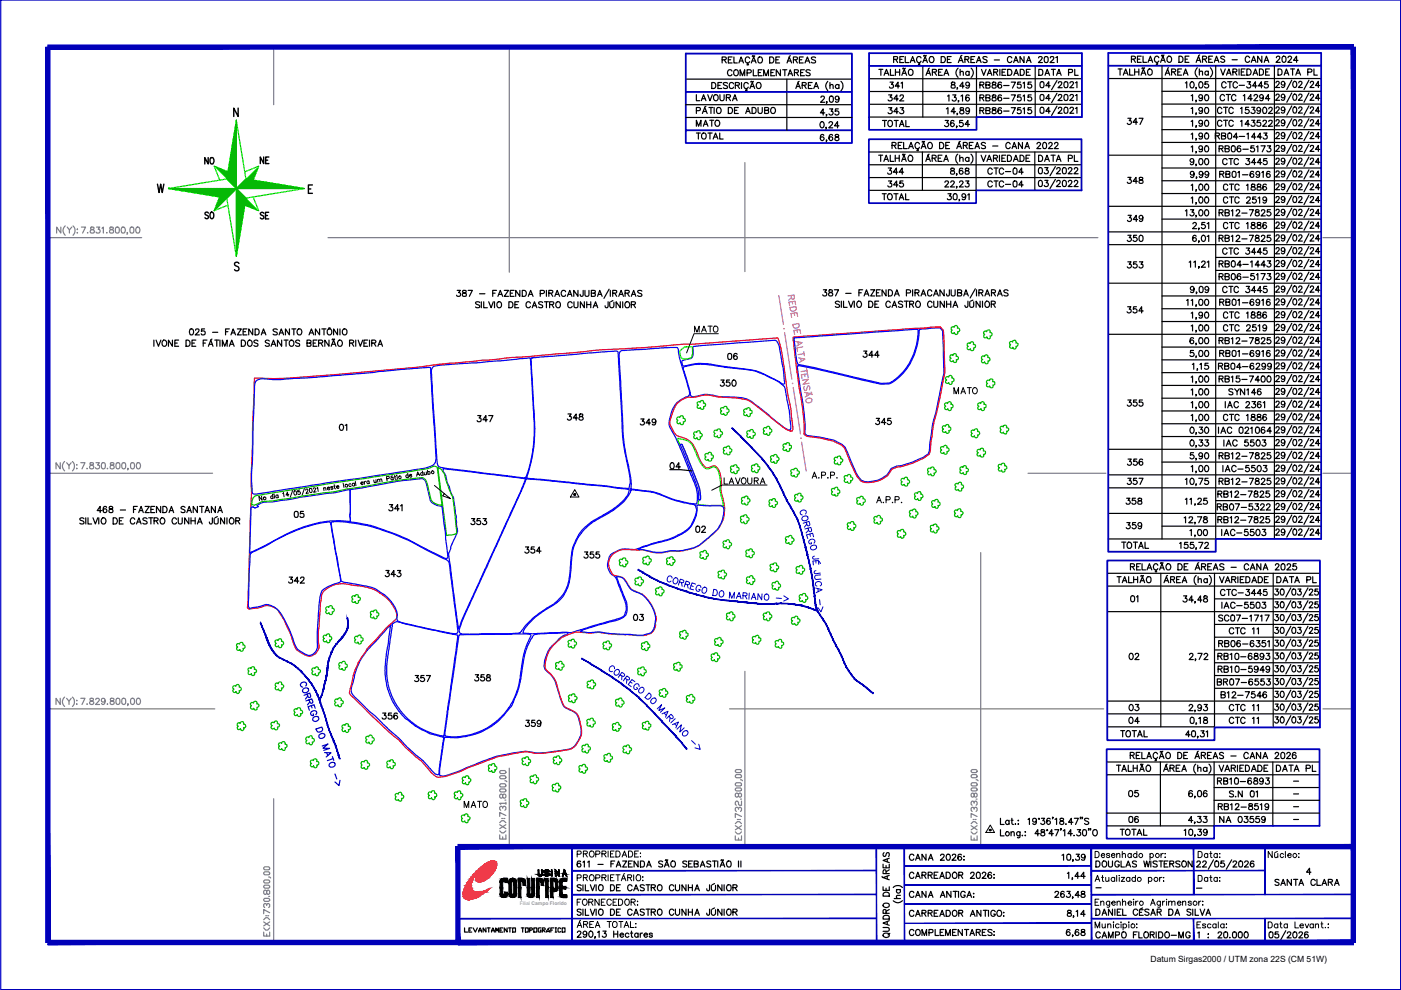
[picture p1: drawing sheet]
<svg xmlns="http://www.w3.org/2000/svg" width="297mm" height="210mm" viewBox="0 0 297 210" stroke-linecap="round" stroke-linejoin="round" font-family="sans-serif">
<defs><g id="words">
<text font-size="5.3" fill="#00b800" x="135.8" y="150.3">DO</text>
<text font-size="4.9" fill="#0000b8" x="171.4" y="121">JÉ</text>
<g font-size="4.4">
<text x="187.3" y="25.4">343</text>
<text x="42.7" y="36">NO</text>
<text x="54.3" y="36">NE</text>
<text x="187.3" y="38.1">344</text>
<text x="187.3" y="40.9">345</text>
<text x="208.5" y="40.9">CTC-04</text>
<text x="238.1" y="40.2">348</text>
<text x="42.7" y="47.6">SO</text>
<text x="54.3" y="47.6">SE</text>
<text x="238.1" y="48.3">349</text>
<text x="238.1" y="52.6">350</text>
<text x="238.1" y="58.2">353</text>
<text x="146.4" y="71.6">MATO</text>
<text x="238.1" y="67.7">354</text>
<text x="153.5" y="77.6">06</text>
<text x="182" y="76.9">344</text>
<text x="151.7" y="83.3">350</text>
<text x="238.1" y="87.5">355</text>
<text x="100.2" y="90.7">347</text>
<text x="119.2" y="90.3">348</text>
<text x="134.8" y="91.4">349</text>
<text x="184.9" y="91.4">345</text>
<text x="238.1" y="99.8">356</text>
<text x="238.1" y="104.1">357</text>
<text x="99.1" y="112.5">353</text>
<text x="237.8" y="108.3">358</text>
<text x="110.4" y="118.5">354</text>
<text x="122.8" y="119.6">355</text>
<text x="60.3" y="124.9">342</text>
<text x="80.8" y="123.5">343</text>
<text x="238.8" y="128.8">01</text>
<text x="238.5" y="141.1">02</text>
<text x="87.1" y="145.7">357</text>
<text x="99.8" y="145.7">358</text>
<text x="80.1" y="153.8">356</text>
<text x="110.4" y="155.2">359</text>
<text x="238.5" y="152">03</text>
<text x="238.5" y="175.7">06</text>
</g>
<g font-size="4.4" fill="#00b800">
<text x="201.4" y="84.7">MATO</text>
<text x="97.4" y="172.5">MATO</text>
</g>
<text font-size="4.4" fill="#0000b8" x="150.3" y="127.7">DO</text>
<g font-size="4">
<text x="187.3" y="22.6">342</text>
<text x="187.7" y="19.8">341</text>
<text x="206.7" y="19.8">RB86-7515</text>
<text x="206.7" y="22.6">RB86-7515</text>
<text x="258.2" y="19.8">CTC-3445</text>
<text x="146.8" y="27.9">MATO</text>
<text x="238.1" y="27.5">347</text>
<text x="219.4" y="35.3">DATA PL</text>
<text x="258.2" y="36">CTC 3445</text>
<text x="257.5" y="46.9">RB12-7825</text>
<text x="258.2" y="55">CTC 3445</text>
<text x="258.2" y="63.1">CTC 3445</text>
<text x="257.5" y="79.4">RB04-6299</text>
<text x="70.9" y="92.4">01</text>
<text x="141.1" y="100.5">04</text>
<text x="257.5" y="98.4">RB12-7825</text>
<text x="152.8" y="103.7">LAVOURA</text>
<text x="257.2" y="106.5">RB12-7825</text>
<text x="61.4" y="110.8">05</text>
<text x="81.5" y="109.4">341</text>
<text x="146.8" y="113.9">02</text>
<text x="237.8" y="113.2">359</text>
<text x="257.9" y="127.4">CTC-3445</text>
<text x="133.3" y="132.6">03</text>
<text x="257.2" y="146.4">BR07-6553</text>
<text x="238.5" y="154.5">04</text>
<text x="236.7" y="157.3">TOTAL</text>
<text x="238.5" y="170">05</text>
</g>
<g font-size="2.6">
<text x="273.4" y="166.9">-</text>
<text x="273.4" y="169.7">-</text>
<text x="273.4" y="172.2">-</text>
<text x="273.4" y="175">-</text>
<text x="231.4" y="189.4">-</text>
<text x="252.9" y="189.4">-</text>
</g>
<text font-size="1.8" x="244" y="204">Datum Sirgas2000 / UTM zona 22S (CM 51W)</text>
<text font-size="1.1" fill="#989898" x="110.2" y="192">Filial Campo Florido</text>
</g></defs>
<!-- layer: 0114000611357 -->
<path d="M83.1 132.3l.2-.1a1.5 1.5 0 0 1 1.9-.1l11.3 2.4a.43 .43 0 0 1 .5 .2 .43 .43 0 0 1 0 .5l-2.9 20.9a14.3 14.3 0 0 1-11.6-10 17.7 17.7 0 0 1 0-8.6z" fill="none" stroke="#00f" stroke-width=".25"/>
<!-- layer: 0114000611356 -->
<path d="M82.6 132.6l.3-.1-1 6.2-.2 2.5a14.2 14.2 0 0 0 3.1 9.8l1.1 1.3 2.1 1.6 3.2 1.7 2.6 .7a.32 .32 0 0 1 .3 .2 .32 .32 0 0 1-.1 .4l-1 7.3-.3 .1-.5-.2-1.2-1.3a21.5 21.5 0 0 0-3.8-3.6l-2.7-2.8-2.2-1.9-6.7-6.3a2.36 2.36 0 0 1-.8-3.4l.2-.7a14.3 14.3 0 0 1 4.9-8.3z" fill="none" stroke="#00f" stroke-width=".25"/>
<!-- layer: 0114000611359 -->
<path d="M113.1 134.7l1.4-.3 5.4-.3a.3 .3 0 0 1 .4 .1 .3 .3 0 0 1 0 .3 3.1 3.1 0 0 0-2.3 1.5 6.6 6.6 0 0 0-2.6 5.4l.2 .6a7.2 7.2 0 0 1 2.8 4.9l.5 1.5a2.97 2.97 0 0 0 2.5 2.4 2.62 2.62 0 0 1 1.5 2.3 4.3 4.3 0 0 1-1 5 3.3 3.3 0 0 1-2.6 1h-.7a16.4 16.4 0 0 1-7.2 .2l-2.5 .3a41.6 41.6 0 0 0-10.2 3.3l-2.9 1.1a2.99 2.99 0 0 1-2.6 .4v-1.2l1-6.6 .1-.3 .9 .1a14.7 14.7 0 0 0 13.1-6.5l.3-.4 1.4-3.5 1.4-7.9 .6-1.5z" fill="none" stroke="#00f" stroke-width=".25"/>
<!-- layer: 0114000611347 -->
<path d="M91.7 77.9l.1-.1a10.9 10.9 0 0 1 3.9-.6l6-.3 10.7-1 .7 12a29.2 29.2 0 0 1-1.7 13.5l-16.7-2.1a2.13 2.13 0 0 1-1.9-.8l-1.2-17.2a7 7 0 0 1 .1-3.4z" fill="none" stroke="#00f" stroke-width=".25"/>
<!-- layer: 0114000611354 -->
<path d="M111.6 101.5l17 1.6 4.8 .7a5.1 5.1 0 0 1-2.4 3.4l-1.6 1.1a27.4 27.4 0 0 0-5.6 3.7 11.3 11.3 0 0 0-2.9 8.1 9.7 9.7 0 0 1-2.2 6.7l-.3 .3a8.9 8.9 0 0 1-2.8 2.1 16 16 0 0 0-5.4 5l-2.4 .2h-4.8a21.4 21.4 0 0 1-5.4-.1l-.2-.3a.88 .88 0 0 1 .2-1.1l1.1-2.8 11.2-24.6z" fill="none" stroke="#00f" stroke-width=".25"/>
<!-- layer: 0114000611348 -->
<path d="M112.6 75.9l17.9-1.5a.44 .44 0 0 1 .4 .1 .44 .44 0 0 1 .1 .5l.9 13.4a51 51 0 0 0 1.6 12.4 5.5 5.5 0 0 1-.2 2.8l-4.7-.6-16.6-1.6h-.4l.1-.2a34.7 34.7 0 0 0 1.4-15.6z" fill="none" stroke="#00f" stroke-width=".25"/>
<!-- layer: 0114000611349 -->
<path d="M131.5 74.6l.5-.3 11.2-.6a.7 .7 0 0 1 .6 1l.5 2.2 1.4 4.2a5.5 5.5 0 0 1 .4 2.9 5.5 5.5 0 0 0-4.1 4.7 3.3 3.3 0 0 0 .7 3.2l1.4 2.7 2.1 5.3a12.4 12.4 0 0 1 1.6 6.3 .53 .53 0 0 1-.1 .6 .53 .53 0 0 1-.7 0l-1.2-.1a29.1 29.1 0 0 1-6.6-2.2l-1.3-.3-4.1-.5v-.4a20.4 20.4 0 0 0-1-6.6l-.7-4.6-.8-16.3v-.7z" fill="none" stroke="#00f" stroke-width=".25"/>
<!-- layer: 0114000611350 -->
<path d="M144.9 77.9l.4-.2a15.3 15.3 0 0 1 7.7 0l4.4 .5a17.9 17.9 0 0 1 6.8 2.2l.4 .3a4 4 0 0 1 1.8 1.6l.9 4.7 .2 2.1a2.59 2.59 0 0 1 0 2.1h-.3l-1-.6-6.2-4.9a6.6 6.6 0 0 0-5-1.5l-.6-.1a12.9 12.9 0 0 1-4.2-.4l-.9-.1-1.8 .4a.77 .77 0 0 1-.9 0 .77 .77 0 0 1-.3-.8l-1.4-4.7z" fill="none" stroke="#00f" stroke-width=".25"/>
<!-- layer: 0114000611355 -->
<path d="M124 112.2a27.1 27.1 0 0 1 5.7-3.8 8.7 8.7 0 0 0 4.1-4.6l.8 .1a18.4 18.4 0 0 1 5.2 .9l3.1 1.3 4.2 .9a1.75 1.75 0 0 1 .4 2.1l-.4 1.2a5.8 5.8 0 0 1-3.6 3.3l-2.1 .8-5.1 1.5a4.8 4.8 0 0 1-3.7 .5 4.9 4.9 0 0 0-3.3 1.5 3.2 3.2 0 0 0 .4 3.9 2.75 2.75 0 0 1 1.4 2.2l.4 .9a12.4 12.4 0 0 1 1.3 4.4 1.88 1.88 0 0 1-1 1.6l-8.8 2.6a5.5 5.5 0 0 1-3.7 .5l-6.3 .4-1.8-.1a.37 .37 0 0 1-.4-.4 .37 .37 0 0 1 .3-.4 16.3 16.3 0 0 1 6.3-5.3 8.4 8.4 0 0 0 3.6-7.1 14.4 14.4 0 0 1 1.5-7.1z" fill="none" stroke="#00f" stroke-width=".25"/>
<!-- layer: 0114000611345 -->
<path d="M169 77.7l.2-.2 3.5 .7 14.1 3.3a4.7 4.7 0 0 0 4.2-1.9 14 14 0 0 0 3.9-9.6l.2-.2 .6-.1 3.6-.2 .5 .6 .3 9-1.4 7.3a44.1 44.1 0 0 0-1.7 9.2l-.2 .6-1.1 .8-.9 .3a15.1 15.1 0 0 1-4.7 1.5l-1.1 .5a5.2 5.2 0 0 1-6.3 2.6l-1.1-1.6-1.9-4.3a3.7 3.7 0 0 0-2.9-2.7l-3-.6-2.7-.4-.4-.3v-1.8l-.2-2.5z" fill="none" stroke="#00f" stroke-width=".25"/>
<!-- layer: 0114000611 -->
<path d="M168.2 71.5l31.2-2.2 .6 .7 .2 5.1a21.8 21.8 0 0 1-.6 7.7l-.8 3.6a40.5 40.5 0 0 0-1.5 9.2l-.3 .8a15 15 0 0 1-6.8 2.6l-1.1 .5a5.4 5.4 0 0 1-6.5 2.5l-.9-.9-1.5-3.2a7.5 7.5 0 0 0-1.8-3.5l-1.7-.9-2.9-.6-2.7-.4-.6-.4v-1.9l-.2-2.5-1.4-9.4zM54 80.2h6.9l10.7-.8 17.3-1.6 5.9-.7 31.5-2.8 10-.6 8.3-.7h1.6l18.7-1.4 .7 2.5 1.5 9.8 .7 3.3 .3 3.7-.1 .5h-.5a19.7 19.7 0 0 1-5.1-3.7l-1.8-1.4a6 6 0 0 0-4.4-1.9l-3.9-.2-1-.2a8.7 8.7 0 0 0-4.2 .2l-.4 .1a3.8 3.8 0 0 0-4.1 3l-.3 1.2a2.22 2.22 0 0 0 .3 2.5 2.35 2.35 0 0 0 2.1 1.8 3.7 3.7 0 0 1 2.7 2.4 8.7 8.7 0 0 0 2.3 4h.6l1.2-.5 .4 .3a6.1 6.1 0 0 1 1 4.9 14.7 14.7 0 0 1 .7 5.1 7.5 7.5 0 0 1-3.3 5l-.5 .4a9.4 9.4 0 0 1-7.2 2.5h-.5a9.1 9.1 0 0 1-5.7-.3h-2.3a4.1 4.1 0 0 0-5 2.2 3.7 3.7 0 0 0 .9 3.1l1.1 .3a2.93 2.93 0 0 1 2.2 2 4.5 4.5 0 0 0 2.8 1.8 7.5 7.5 0 0 1 3 5.5l-.1 1.2a2.37 2.37 0 0 1-2.3 2l-7-.2a15.1 15.1 0 0 0-5-.3 7.6 7.6 0 0 0-7.6 2.8 6.4 6.4 0 0 0-1.4 4.8l1.6 1.8a8.2 8.2 0 0 1 1.3 3.3l.4 1.5a2.63 2.63 0 0 0 2.2 2.2 2.7 2.7 0 0 1 1.8 2.7 4.4 4.4 0 0 1-2.4 5.6l-1.7 .3a16.9 16.9 0 0 1-7.2 .2l-3.3 .5a21.1 21.1 0 0 0-6.1 1.8l-3.8 1.4a17.5 17.5 0 0 1-5.6 1.7 8.2 8.2 0 0 1-3-2.9l-3.9-3.4-1.4-1.6-3.1-2.6-7-6.8-.4-.5 .5-2.1a16.5 16.5 0 0 1 4.2-8.4l.8-.7a30.3 30.3 0 0 1 4.5-4.7 5 5 0 0 0-1.7-3.9 9.7 9.7 0 0 0-7.3-3.1 6.3 6.3 0 0 0-6.6 1.4l-.3 .5-.3 2.3a47.6 47.6 0 0 0-.3 9.1 2.12 2.12 0 0 1-3.5 1.1l-.6-.3a3.3 3.3 0 0 1-1.5-2.5 31.4 31.4 0 0 0-3-6.1 3 3 0 0 0-3.7-.9l-2.5 .4-.4-.2 .9-24.4v-4.6z" fill="none" stroke="#f00" stroke-width=".25"/>
<!-- layer: TEXTO_DIVERSOS -->
<g fill="none" stroke="#000" stroke-width=".21">
<path d="M152.3 70.8h-5.2l-1.5 4M89.6 99.9l.1 .9M90.6 99.7l.1 .9M55.4 105.2l.2 .9-.7-.8 .1 .8M57.8 104.8l.1 .9M57.9 105.2a.27 .27 0 0 0-.4 0 .27 .27 0 0 0 0 .4 .27 .27 0 0 0 .4 0M58.1 104.8h.1M58.2 105v.6M58.9 105a.29 .29 0 0 0-.4 .1 .29 .29 0 0 0 .1 .4 .29 .29 0 0 0 .4-.1M58.9 104.9l.1 .6M59.9 104.7l.2-.2 .1 .8M61.2 104.9l-.6 .1 .3-.7 .2 .9"/>
<path d="M62 104l-.5 1.4M62.4 104.2a.42 .42 0 0 1 .5 .1 .42 .42 0 0 1-.1 .6 .42 .42 0 0 1-.5-.2 .42 .42 0 0 1 .1-.5zM63.5 103.9l-.4 .1v.4a.3 .3 0 0 1 .5-.1 .3 .3 0 0 1 0 .5 .3 .3 0 0 1-.5-.1M64.5 103.6l-.5 1.4M64.8 103.9v-.2h.4l.1 .2-.4 .7 .5-.1M65.6 103.6a.41 .41 0 0 1 .6 .3 .41 .41 0 0 1-.4 .5l-.2-.3zM66.4 103.7l.1-.3h.3l.1 .2-.4 .8 .5-.1M67.2 103.5l.1-.2 .2 .9M68.6 103.6l.4-.2 .1 .5M68.6 103.4l.1 .6M69.4 103.6l.5-.1a.25 .25 0 0 0-.4-.2 .25 .25 0 0 0-.1 .3l.2 .3 .3-.2M70.6 103.3l-.2-.2-.3 .1 .1 .2 .4 .2-.3 .2-.1-.2"/>
<path d="M70.9 102.8v.7l.3 .1M71.1 103.1h-.3M71.4 103.3l.5-.1a.29 .29 0 0 0-.4-.2 .29 .29 0 0 0-.2 .3 .29 .29 0 0 0 .3 .3l.3-.2M72.8 102.5l.1 .8M74.4 102.7a.27 .27 0 0 0-.4 0 .27 .27 0 0 0 .1 .4 .27 .27 0 0 0 .4-.1M75.1 102.5a.27 .27 0 0 0-.4 .1 .27 .27 0 0 0 .1 .4 .27 .27 0 0 0 .4-.1M75.1 102.4l.1 .6M75.3 102.1l.2 .9M76.5 102.5l.5-.1a.25 .25 0 0 0-.3-.2 .25 .25 0 0 0-.2 .3l.2 .3 .3-.2M77.2 102.1l.1 .6M77.5 102l-.3 .3M78.2 102.1a.27 .27 0 0 0-.4 0 .27 .27 0 0 0 .1 .4 .27 .27 0 0 0 .4-.1"/>
<path d="M78.2 102l.1 .5M79.2 101.8l.2 .5h.3v-.2M79.7 101.7l.1 .6M80 101.7l.1 .5M80 101.8l.2-.2 .2 .1 .1 .5M80.5 101.7l.4-.1 .1 .5M82 101.5l.5-.1v-.3h-.6l.2 .9M83.2 100.9l-.3 .2M83.3 101.1l.1 .6M83.3 101.3a.27 .27 0 0 0-.4 0 .27 .27 0 0 0 .1 .4 .27 .27 0 0 0 .4-.1M83.7 100.8l.1 .7 .2 .2M83.9 101.1h-.3"/>
<path d="M84.1 100.8h.1M84.2 101l.1 .6M86.4 100.3l.2 .9M86.5 100.8a.27 .27 0 0 0-.4 0 .27 .27 0 0 0 .1 .4 .27 .27 0 0 0 .4-.1M86.8 100.9l.5-.1a.25 .25 0 0 0-.4-.2 .25 .25 0 0 0-.1 .3l.3 .3 .2-.2M88.8 100.6h-.4M89 100.9l-.5-.9-.2 1M89.6 100.3l-.1-.1a.31 .31 0 0 0-.3 .4 .31 .31 0 0 0 .4 .1l.1-.1M89.9 100.1l.1 .6 .3-.1 .1-.1M90.4 100l.1 .6M90.7 100.1a.26 .26 0 0 1 .4 0 .26 .26 0 0 1 0 .3 .26 .26 0 0 1-.4 .1M92.1 102.9l3.4 2.8-1.7-.6 .4-.4"/>
<path d="M162.6 102.8h-9.5l-2.2 1.1M172.2 101.4l.5-1.3 .5 1.3M172.4 101h.6M173.6 101.3v.1l.1-.1M174.2 100.8l.7-.1 .1-.5-.8-.1v1.3M175.5 101.3h.1M176.1 100.8l.7-.1 .1-.5-.8-.1v1.3M177.4 101.3h.1M185.9 106.6l.5-1.3 .5 1.3M186.1 106.1h.6M187.3 106.5h.1M187.9 106l.7-.1 .2-.2-.2-.4h-.7v1.3"/>
<path d="M189.2 106.5v.1l.1-.1M189.8 106l.7-.1 .2-.2-.2-.4h-.7v1.3M191.2 106.5h.1"/>
<circle cx="56.1" cy="105.7" r=".3"/>
<circle cx="73.4" cy="102.9" r=".29"/>
<circle cx="84.8" cy="101.2" r=".28"/>
<circle cx="91.7" cy="100.1" r=".29"/>
</g>
<!-- layer: 0114000611353 -->
<path d="M94 99.4l17.4 2.1-1.2 3.2-12.1 26.4-.8 2.2-.5-2.3-1.6-12.8a1.86 1.86 0 0 1 .3-1.8l.1-.5 .5-1.2a4.2 4.2 0 0 0 .8-2.7l-.4-4.3a7.5 7.5 0 0 0-1.1-3.8l-.2-.8-.3-.7a5.3 5.3 0 0 0-1-2.7z" fill="none" stroke="#00f" stroke-width=".25"/>
<!-- layer: 0114000611358 -->
<path d="M97.4 134.6l12.1-.2 2.6 .1a.33 .33 0 0 1 .4 0 .33 .33 0 0 1 0 .4 22 22 0 0 0-2.2 9 14.4 14.4 0 0 1-7.3 10.6 14 14 0 0 1-8 1.6h-.7v-.6z" fill="none" stroke="#00f" stroke-width=".25"/>
<!-- layer: 0114000611342 -->
<path d="M53.3 117.2l2.5-1.2a33.5 33.5 0 0 1 14.1-5.3l.3 .6 1.9 11 .1 .9-.2 .3a11.4 11.4 0 0 0-3.7 1.7 17.9 17.9 0 0 0-.8 6l-.2 4.6a2.68 2.68 0 0 1-.7 2.7 1.54 1.54 0 0 1-2.3 0 4.4 4.4 0 0 1-2.3-3.4 21.6 21.6 0 0 0-3.2-5.9 2.9 2.9 0 0 0-3.4-.7l-2.5 .5a2.38 2.38 0 0 1-.2-1.9l.3-9.2z" fill="none" stroke="#00f" stroke-width=".25"/>
<!-- layer: 0114000611343 -->
<path d="M70.3 110.6a36.2 36.2 0 0 1 15.4 3.6l7.7 3.9a2.71 2.71 0 0 1 1.8 1.2l1.9 14.7-.2 .3-.3 .1a96.6 96.6 0 0 1-12.2-2.7 1.43 1.43 0 0 1-.2-1.5 8.8 8.8 0 0 0-7.8-6.1l-3.5-.6-.6-.4-2-11.2a1.34 1.34 0 0 1 0-1.3z" fill="none" stroke="#00f" stroke-width=".25"/>
<!-- layer: PATIO -->
<path d="M92.8 99.1l.9 .6a3.9 3.9 0 0 1 .9 2.3l.6 1.5a7.6 7.6 0 0 1 1 3.3l.3 2.7a10.6 10.6 0 0 1 .2 3.7l-.9 .2-1.1 .1zM53.6 105.6a1.94 1.94 0 0 1 1.9-.7l15.9-2.6 17-2.6a8.6 8.6 0 0 0 3.6-.8l.7 .2 1 8.1a2.95 2.95 0 0 1-2.3-1.2l-.9-3.8-.4-.6-.5-.3a117 117 0 0 0-13.9 2.1l-2.1 .2-2.5 .6-7.4 1.1a48 48 0 0 1-8 1l-1.8 .8-.6-.1z" fill="none" stroke="#00b800" stroke-width=".25"/>
<!-- layer: LAVOURA -->
<path d="M143.7 93l1.2 .2a2.87 2.87 0 0 1 2.3 2.1 8.6 8.6 0 0 0 2.4 4 1.73 1.73 0 0 0 1.6-.3 1.34 1.34 0 0 1 1.3 1.5l.3 2.2a6.7 6.7 0 0 0 .4 3.5l.2 1.4a.73 .73 0 0 0-.9-.4h-2.1l-2-.2a.52 .52 0 0 1-.4-.4 .52 .52 0 0 1 .3-.6l.1-.1a8.6 8.6 0 0 0-1.1-5l-2.6-6.5-.4-.2-.1 .2-.5-1z" fill="none" stroke="#0f0" stroke-width=".25"/>
<!-- layer: 0114000611344 -->
<path d="M168.4 71.6l26.2-1.7a12.4 12.4 0 0 1-6 11.3l-1.8 .1-17.7-4.1-.4-2.3z" fill="none" stroke="#00f" stroke-width=".25"/>
<!-- layer: REDE_DE_LUZ -->
<g fill="none" stroke="#f0f" stroke-width=".25">
<path d="M165.1 62.7l1 6.1M166.4 70.5l1.5 9.9M167.5 65.2l1.3-.2 .1 .4a.71 .71 0 0 1-.6 .6 .71 .71 0 0 1-.8-.4zM167.8 62.7l.1 .7 .2 .1 .3-.2-.1-.8-1.2 .3M167.8 63.1l-.6 .5M168 63.9v.5M168.1 68.8l1.3-.2v.4a.69 .69 0 0 1-.5 .6 .69 .69 0 0 1-.7-.4zM168.4 66.4l.1 .5M168.7 64.6l-.1-.7-1.3 .2 .1 .7M168.7 72.4l1.4 .3-1.2 .7M169 70l.1 .5M169.1 67.1l-.1-.8-1.3 .2 .1 .8"/>
<path d="M169.2 72.5l.1 .6M169.3 75.9l1.4 .2-1.2 .7M169.7 70.7l-.1-.8-1.3 .2 .2 .8M169.8 76l.1 .6M170.2 73.5l-1.3 .3 .2 .7M170.4 74.6l.1 .8M170.5 75l-1.3 .2M170.6 79.3l.1 .6M171 78.2l.2 .8M171.1 78.6l-1.3 .2M168.2 82.1l1.5 9.9M170 93.7l.9 6.2"/>
<path d="M170.1 80.6l1.3-.2-1.1 1.1 1.3-.2M170.5 81.9l-.1 .4 .3 .5 .3-.1 .3-.9 .4 .3-.1 .5M170.5 83.2l1.4 .3-1.2 .7M171 84.6a.6 .6 0 0 1 .7-.2 .6 .6 0 0 1 .4 .7 .64 .64 0 0 1-.7 .3 .64 .64 0 0 1-.5-.6zM171 83.3l.1 .6M171.4 80.1l-.2-.8-1.3 .2 .1 .8M171.9 83.2h.2M172 83.2l.1 .1M172.1 83.6l.1 .1M172.1 83.4v.2"/>
</g>
<g fill="#f0f" stroke="#f0f" stroke-width=".21">
<circle cx="166.2" cy="69.7" r=".07"/>
<circle cx="168" cy="81.3" r=".07"/>
<circle cx="169.8" cy="92.9" r=".07"/>
</g>
<!-- layer: TEXTO CONFORNTANTES -->
<g fill="none" stroke="#000" stroke-width=".25">
<path d="M32.6 72.1v1.3M33.1 72.1l.5 1.3 .5-1.3M34.5 72.3l.1-.1a.61 .61 0 0 1 .8 .6 .61 .61 0 0 1-.8 .6l-.2-.5zM36.6 72.1v1.3l-.9-1.3v1.3M37.1 72.7h.5M37.9 72.1h-.8v1.3h.8M39.4 72.1h.5a.71 .71 0 0 1 .4 .7 .71 .71 0 0 1-.4 .6h-.5zM40.3 69.8a.64 .64 0 0 1 .8 .4 .64 .64 0 0 1-.4 .8h-.4l-.1-.5zM40.7 72.7h.5M41.5 70a.36 .36 0 0 1 .4-.3 .36 .36 0 0 1 .3 .4l-.8 .9h.9M41.5 72.1h-.8v1.3h.8M43.1 72.7h.4"/>
<path d="M43.4 69.7h-.7v.6a.45 .45 0 0 1 .7-.1 .45 .45 0 0 1-.1 .7 .45 .45 0 0 1-.6-.1M43.9 72.1h-.8v1.3M44.2 73.4l.5-1.3 .5 1.3M44.4 73h.6M44.9 71.9l-.2 .1M45.1 70.5h1.1M45.5 72.1h.9M46 72.1v1.3M46.6 72.1v1.3M47.1 73.4v-1.3l.6 1.3 .5-1.3v1.3M47.8 70.3h.5M48.6 69.7h-.8v1.3"/>
<path d="M48.6 73.4l.5-1.3 .5 1.3M48.8 73h.6M49 71l.4-1.3 .5 1.3M49.1 70.6h.7M50.3 69.7h.9l-.9 1.3h.9M51.2 72.1a.73 .73 0 0 1 .8 .4 .73 .73 0 0 1-.2 .9h-.6zM51.5 70.3h.6M52.4 69.7h-.9v1.3h.9M52.7 72.2a.61 .61 0 0 1 .8 .6 .61 .61 0 0 1-.8 .6l-.2-.5v-.5zM53.6 69.7v1.3l-.9-1.3v1.3M54.1 69.7h.4a.68 .68 0 0 1 .5 .7 .68 .68 0 0 1-.5 .6h-.4zM54.7 72.3l-.1-.1a.47 .47 0 0 0-.8 .2l.9 .6-.1 .4h-.5l-.3-.1"/>
<path d="M55.4 71l.5-1.3 .5 1.3M55.6 70.6h.6M57.1 72.3l-.1-.1a.47 .47 0 0 0-.8 .2l.9 .6-.1 .4h-.5l-.3-.1M57.5 73.4l.5-1.3 .5 1.3M57.7 73h.6M58.8 69.9l-.3-.2-.6 .2 .1 .3 .8 .4v.2l-.3 .2-.6-.2M59.2 71l.4-1.3 .5 1.3M59.3 70.6h.7M59.7 72.1v1.3l-.9-1.3v1.3M60.2 72.1h.9M60.6 72.1v1.3M61.4 69.7v1.3l-.9-1.3v1.3"/>
<path d="M61.5 72.3l.1-.1a.61 .61 0 0 1 .7 .6 .61 .61 0 0 1-.7 .6l-.3-.5zM61.9 69.7h.8M62.3 69.7v1.3M63.1 69.9a.58 .58 0 0 1 .9 .5 .58 .58 0 0 1-.9 .4l-.1-.3zM63.5 72.3l-.1-.1a.47 .47 0 0 0-.7 .2l.8 .6-.1 .4h-.4l-.3-.1M65.1 72.7h.7l.1-.5-.8-.1v1.3l.8-.1v-.4l-.3-.2M65.5 71l.5-1.3 .5 1.3M65.7 70.6h.6M66.4 72.7h.5M67.2 72.1h-.8v1.3h.8M67.5 72.7h.8l.1-.3-.3-.3h-.6v1.3M67.8 69.7v1.3l-.9-1.3v1.3"/>
<path d="M68 72.7l.4 .7M68.2 69.7h.9M68.7 69.7v1.3M69.6 69.6l.2-.1 .3 .1M69.8 72.1v1.3l-.9-1.3v1.3M70.2 73.4l.5-1.3 .5 1.3M70.4 73h.6M70.5 71.9h.1M70.5 71.9l-.1 .2M70.6 71.9l.1 .1M70.7 71.9h.2M70.9 71.9v.1"/>
<path d="M71.6 69.7v1.3l-.9-1.3v1.3M71.7 72.3a.62 .62 0 0 1 .9 .2 .62 .62 0 0 1-.3 .9 .63 .63 0 0 1-.7-.3 .63 .63 0 0 1 .1-.8zM72.1 69.7v1.3M74.1 72.7h.8l.1-.3-.3-.3h-.6v1.3M74.6 72.7l.4 .7M75.4 72.1v1.3M75.9 72.1l.5 1.3 .5-1.3M77.2 72.7h.5M78 72.1h-.8v1.3h.8M78.3 72.1v1.3M78.8 72.7h.8l.1-.3-.3-.3h-.6v1.3M79.3 72.7l.4 .7"/>
<path d="M80.1 73.4l.5-1.3 .5 1.3M80.3 73h.6M96.9 61.6h.7l-.4 .4a.43 .43 0 0 1 .5 .4 .43 .43 0 0 1-.4 .5 .43 .43 0 0 1-.5-.3M98.2 61.6v.4l.5 .2 .2 .2a.44 .44 0 0 1-.4 .5 .44 .44 0 0 1-.5-.3l.2-.4 .6-.3v-.3zM99.3 61.6h.8l-.6 1.2M101.7 62.3h1.1M101.7 64.1l-.3-.1-.6 .1 .2 .3 .7 .5-.1 .3h-.5l-.3-.1M102.1 64v1.2M102.6 64v1.2h.7M103.6 64l.5 1.2 .5-1.2M104.5 62.2h.5M104.8 64v1.2"/>
<path d="M105.3 61.6h-.8v1.2M105.6 62.8l.5-1.2 .5 1.2M105.8 62.4h.6M106.9 61.6h.9l-.9 1.2h.9M107.9 64h.4a.68 .68 0 0 1 .5 .6 .68 .68 0 0 1-.5 .6h-.4zM108.2 62.2h.5M109 61.6h-.8v1.2h.8M109.2 64.6h.5M110 64h-.8v1.2h.8M110.2 61.6v1.2l-.9-1.2v1.2M110.7 61.6h.5a.68 .68 0 0 1 .4 .6 .68 .68 0 0 1-.4 .6h-.5zM112 62.8l.5-1.2 .5 1.2"/>
<path d="M112.2 62.4h.6M112.5 64.3a.48 .48 0 0 0-.6-.3 .48 .48 0 0 0-.4 .4v.4a.48 .48 0 0 0 .4 .5 .48 .48 0 0 0 .6-.3M112.8 65.2l.5-1.2 .5 1.2M113 64.8h.7M114.5 62.2h.8l.1-.4-.1-.2h-.8v1.2M115 64.1l-.2-.1-.6 .1v.3l.8 .5-.1 .3h-.4l-.3-.1M115.4 64h.9M115.9 61.6v1.2M115.9 64v1.2M116.4 62.2l.7-.1 .1-.4-.8-.1v1.2M116.5 64.6l.8-.1 .1-.3-.1-.2h-.8v1.2M116.8 62.2l.4 .6"/>
<path d="M117 64.6l.4 .6M117.6 62.8l.5-1.2 .5 1.2M117.8 62.4h.6M118 64.1l.2-.1a.62 .62 0 0 1 .6 .7 .62 .62 0 0 1-.7 .5l-.3-.4zM119.9 61.9a.48 .48 0 0 0-.5-.3 .48 .48 0 0 0-.4 .4v.4a.48 .48 0 0 0 .4 .4 .48 .48 0 0 0 .5-.3M120.3 62.8l.5-1.2 .5 1.2M120.5 62.4h.6M121.3 64.3a.48 .48 0 0 0-.5-.3 .48 .48 0 0 0-.4 .4v.4a.48 .48 0 0 0 .4 .5 .48 .48 0 0 0 .5-.3M121.7 64v1.1l.3 .1a.38 .38 0 0 0 .5-.3v-.9M122.5 61.6v1.2l-.8-1.2v1.2M123.6 61.6v1.1l-.5 .1-.1-.4M123.9 64v1.2l-.9-1.2v1.2"/>
<path d="M124 61.6l.1 1.1 .3 .1 .4-.1 .1-1.1M124.4 64.6h.9M124.4 64v1.2M125.3 64v1.2M125.4 62.2l.7-.1 .1-.4-.8-.1v1.2l.8-.1v-.4l-.3-.1M125.8 65.2l.5-1.2 .4 1.2M125.9 64.8h.7M126.7 62.8l.5-1.2 .5 1.2M126.9 62.4h.6M128.9 64l-.1 1.2h-.4l-.1-.4M129.1 61.3l-1.1 2M129.3 64.1v.8l.4 .3 .4-.1 .1-1"/>
<path d="M129.4 61.6v1.2M129.9 62.2l.7-.1 .1-.4-.8-.1v1.2M129.9 63.7l-.4 .3M130.3 62.2l.5 .6M131.2 62.8l.5-1.2 .5 1.2M131.4 62.4h.6M131.5 64v1.2l-.9-1.2v1.2M132 64v1.2M132.5 62.2l.8-.1 .1-.3-.3-.2h-.6v1.2M132.7 64h.2a.6 .6 0 0 1 .6 .7 .6 .6 0 0 1-.9 .4l-.1-.7zM133 62.2l.4 .6M133.8 62.8l.6-1.2 .4 1.2"/>
<path d="M133.8 64.6l.8-.1 .1-.3-.3-.2h-.6v1.2M134 62.4h.6M134.3 64.6l.4 .6M136.1 61.7l-.4-.1-.5 .1 .1 .3 .8 .5-.1 .3h-.5l-.3-.1M174.6 61.4h.6l-.3 .5a.43 .43 0 0 1 .4 .4 .43 .43 0 0 1-.4 .5 .43 .43 0 0 1-.5-.3M175.8 61.5v.4l.5 .2 .3 .2a.44 .44 0 0 1-.5 .5 .44 .44 0 0 1-.4-.5l.2-.2 .5-.2 .1-.2a.44 .44 0 0 0-.7-.2zM176.9 61.4h.9l-.6 1.4M178 64.1a.49 .49 0 0 0-.5-.3 .49 .49 0 0 0-.4 .4l.9 .6v.2l-.3 .2-.6-.2M178.4 63.9v1.3M178.8 63.9v1.3h.8M179.3 62.2h1.2M179.9 63.9l.5 1.3 .5-1.3"/>
<path d="M181.1 63.9v1.3M181.8 64.1a.62 .62 0 0 1 .9 .1 .62 .62 0 0 1-.3 .9 .63 .63 0 0 1-.8-.2 .63 .63 0 0 1 .2-.8zM182.1 62.1h.5M182.9 61.4h-.8v1.4M183.2 62.8l.5-1.4 .5 1.4M183.4 62.3h.6M184.2 63.9a.73 .73 0 0 1 .8 .3 .73 .73 0 0 1-.2 .9l-.6 .1zM184.6 61.4h.8l-.8 1.4h.8M185.5 64.5h.5M185.8 62.1h.5M186.3 63.9h-.8v1.3h.8M186.6 61.4h-.8v1.4h.8"/>
<path d="M187.9 61.4v1.4l-.9-1.4v1.4M188.4 61.4h.4a.71 .71 0 0 1 .4 .7 .71 .71 0 0 1-.4 .7h-.4zM188.8 64.2a.48 .48 0 0 0-.6-.3 .48 .48 0 0 0-.4 .5 .53 .53 0 0 0 .2 .7 .53 .53 0 0 0 .8-.2M189.1 65.2l.5-1.3 .5 1.3M189.3 64.7h.6M189.6 62.8l.5-1.4 .6 1.4M189.9 62.3h.5M191.4 64.1l-.2-.2a.47 .47 0 0 0-.7 .3l.9 .6-.2 .3-.4 .1-.3-.2M191.7 63.9h.9M192.2 62.1h.7l.2-.4-.4-.3h-.5v1.4M192.2 63.9v1.3M192.9 64.5l.7-.1 .1-.4-.8-.1v1.3"/>
<path d="M193.3 64.5l.4 .7M193.5 61.4v1.4M194 62.1l.7-.1 .1-.4-.8-.2v1.4M194.3 64.1a.62 .62 0 0 1 .9 .1 .62 .62 0 0 1-.3 .9 .63 .63 0 0 1-.8-.2 .63 .63 0 0 1 .2-.8zM194.4 62.1l.4 .7M195.3 62.8l.5-1.4 .5 1.4M195.5 62.3h.6M197.6 61.8a.45 .45 0 0 0-.6-.4 .45 .45 0 0 0-.3 .5 .53 .53 0 0 0 .1 .8 .53 .53 0 0 0 .7-.1l.1-.1M197.6 64.2a.48 .48 0 0 0-.5-.3 .48 .48 0 0 0-.4 .5 .53 .53 0 0 0 .2 .7 .53 .53 0 0 0 .7-.2M197.9 62.8l.5-1.4 .6 1.4M198 63.9v.9a.43 .43 0 0 0 .4 .4 .43 .43 0 0 0 .4-.4v-.9M198.1 62.3h.6"/>
<path d="M200.2 61.4v1.4l-.9-1.4v1.4M200.2 63.9v1.3l-.9-1.3v1.3M200.7 64.5h.9M200.7 63.9v1.3M201.3 61.4l-.1 1.2-.4 .1-.1-.4M201.6 63.9v1.3M201.7 61.4v1a.43 .43 0 0 0 .4 .4 .43 .43 0 0 0 .4-.4v-1M202 65.2l.6-1.3 .5 1.3M202.3 64.7h.5M203 62.1l.8-.1 .1-.3-.3-.3h-.6v1.4l.8-.1 .1-.4-.3-.2M204.3 62.8l.5-1.4 .5 1.4M204.5 62.3h.6"/>
<path d="M205.2 63.9l-.1 1.2h-.4l-.1-.4M205.6 64v1l.3 .2a.38 .38 0 0 0 .5-.4v-.8M206.3 63.6l-.5 .3M206.8 61.2l-1.1 2M207 61.4v1.4M207.5 62.1l.8-.1 .1-.4-.9-.2v1.4M207.8 63.9v1.3l-.8-1.3v1.3M208 62.1l.4 .7M208.3 63.9v1.3M208.8 62.8l.5-1.4 .5 1.4M209 62.3h.6M209.2 63.9a.64 .64 0 0 1 .6 .6 .64 .64 0 0 1-.7 .6 .81 .81 0 0 1 .1-1.2z"/>
<path d="M210.2 64.5l.7-.1 .1-.4-.8-.1v1.3M210.2 62.1l.7-.1 .1-.4-.8-.2v1.4M210.6 64.5l.4 .7M210.6 62.1l.5 .7M211.5 62.8l.5-1.4 .5 1.4M211.7 62.3h.6M213.7 61.7a.49 .49 0 0 0-.5-.3 .49 .49 0 0 0-.4 .4l.9 .6v.2l-.3 .2-.6-.2M17.8 110a.49 .49 0 0 0-.5-.2 .49 .49 0 0 0-.4 .3l.9 .6v.2l-.3 .2-.6-.2M18.2 109.8v1.3M18.7 109.8v1.3h.7M19.7 109.8l.5 1.3 .5-1.3M20.9 109.8v1.3"/>
<path d="M21.5 108.3h-.9l.6-.9v1.3M21.7 109.9a.62 .62 0 0 1 .8 .6 .62 .62 0 0 1-.8 .6l-.3-.5zM22.6 107.6l-.1-.1a.4 .4 0 0 0-.6 .1v.9a.41 .41 0 0 0 .7 .1 .41 .41 0 0 0-.1-.6 .41 .41 0 0 0-.6 .3M23.2 107.5v.3a.52 .52 0 0 1 .6 .2 .52 .52 0 0 1 0 .6h-.6a.52 .52 0 0 1 0-.6 .52 .52 0 0 1 .6-.2l.1-.2a.44 .44 0 0 0-.7-.1zM24 109.8a.73 .73 0 0 1 .8 .4 .73 .73 0 0 1-.2 .9h-.6zM25.3 110.4h.5M25.5 108.1h1.1M26.1 109.8h-.8v1.3h.8M28.3 108h.5M28.6 110.1a.48 .48 0 0 0-.6-.3 .48 .48 0 0 0-.4 .5 .53 .53 0 0 0 .2 .7 .53 .53 0 0 0 .8-.2M28.9 111.1l.5-1.3 .5 1.3M29.1 107.4h-.8v1.3"/>
<path d="M29.1 110.7h.6M29.4 108.7l.5-1.3 .5 1.3M29.6 108.3h.6M30.8 107.4h.9l-.9 1.3h.9M31.2 110l-.1-.1a.47 .47 0 0 0-.8 .2l.9 .6-.1 .4h-.5l-.3-.2M31.5 109.8h.9M32 108h.5M32 109.8v1.3M32.7 110.4l.8-.1v-.4l-.8-.1v1.3M32.8 107.4h-.8v1.3h.8M33.1 110.4l.4 .7M34.1 107.4v1.3l-.9-1.3v1.3"/>
<path d="M34.2 109.9a.62 .62 0 0 1 .8 .6 .62 .62 0 0 1-.8 .6l-.3-.5zM34.5 107.4a.73 .73 0 0 1 .9 .4 .73 .73 0 0 1-.2 .8l-.7 .1zM35.8 108.7l.6-1.3 .4 1.3M36 108.3h.6M37.4 110.1a.48 .48 0 0 0-.5-.3 .48 .48 0 0 0-.4 .5 .53 .53 0 0 0 .2 .7 .53 .53 0 0 0 .7-.2M37.8 109.8v.9a.43 .43 0 0 0 .4 .4 .43 .43 0 0 0 .4-.4v-.9M39.2 107.6l-.3-.2-.5 .2v.2l.8 .5-.1 .3-.4 .1-.3-.2M39.6 108.7l.5-1.3 .5 1.3M39.8 108.3h.6M40 109.8v1.3l-.9-1.3v1.3M40.5 110.4h.9M40.5 109.8v1.3"/>
<path d="M41.4 109.8v1.3M41.9 107.4v1.3l-.9-1.3v1.3M41.9 111.1l.5-1.3 .5 1.3M42.1 110.7h.6M42.3 107.4h.9M42.8 107.4v1.3M43.5 108.7l.4-1.3 .5 1.3M43.6 108.3h.7M45 109.8l-.1 1.3h-.4l-.1-.4M45.4 109.9l.1 1 .2 .2a.38 .38 0 0 0 .6-.4v-.8M45.7 107.4v1.3l-.9-1.3v1.3M46.1 109.5l-.5 .3"/>
<path d="M46.2 108.7l.5-1.3 .4 1.3M46.3 108.3h.7M47.6 109.8v1.3l-.8-1.3v1.3M48.1 109.8v1.3M48.8 110l.1-.1a.61 .61 0 0 1 .7 .6 .61 .61 0 0 1-.7 .6l-.3-.5zM50 110.4l.8-.1v-.4l-.8-.1v1.3M50.4 110.4l.4 .7"/>
<circle cx="69.9" cy="70.3" r=".59"/>
<circle cx="73.1" cy="70.3" r=".59"/>
<circle cx="105.8" cy="64.6" r=".59"/>
</g>
<!-- layer: TEXTO -->
<path d="M121.9 103.8l.9 1.6h-1.9zM210 174.9l.8 1.6h-1.8z" fill="none" stroke="#000" stroke-width=".21"/>
<g fill="#000" stroke="#000" stroke-width=".21">
<path d="M121.7 104.8v.2l.2-.2zM121.7 105l.2-.2v.2zM121.9 104.8v.2z"/>
<path d="M121.7 104.7l.2 .1zM121.7 104.7l.2 .1z"/>
<path d="M121.9 104.8v.2zM121.9 104.7v.1zM121.9 104.7v.1z"/>
<path d="M209.8 176h.2zM209.8 176.1l.2-.1zM210 176v.1z"/>
<path d="M209.8 175.9l.2 .1zM209.8 175.9l.2 .1z"/>
<path d="M210 176h.1zM210 176h.1zM210 175.9v.1z"/>
</g>
<g fill="none" stroke="#0000b8" stroke-width=".25">
<path d="M64.3 146.1a.57 .57 0 0 1 .8-.3 .57 .57 0 0 1 .2 .8 .63 .63 0 0 1-.6 .3 .63 .63 0 0 1-.5-.6zM64.8 145.4a.47 .47 0 0 0 .1-.6 .47 .47 0 0 0-.6-.2l-.3 .1a.5 .5 0 0 0-.3 .5 .5 .5 0 0 0 .5 .5M65.1 147.2l.3 .6h.5l-.2-.8-1.2 .4M65.3 147.6l-.5 .6M65.5 148.4l.4 .7 .4-.1-.2-.8-1.2 .4M65.7 148.8l-.5 .7M66 149.6l.2 .5M66.4 152.2a.6 .6 0 0 1 .7-.4 .6 .6 0 0 1 .4 .8 .62 .62 0 0 1-.7 .4 .62 .62 0 0 1-.5-.6zM66.4 151.4l.1 .3a.45 .45 0 0 1-.6-.3 .45 .45 0 0 1 .3-.6l.3-.1a.47 .47 0 0 1 .6 .2 .47 .47 0 0 1-.1 .6M66.8 150.2l-.2-.8-1.3 .4 .3 .8M67 154.6l1.2-.5 .2 .4a.69 .69 0 0 1-.5 .7 .69 .69 0 0 1-.7-.2zM67.8 155.8a.6 .6 0 0 1 .6-.3 .6 .6 0 0 1 .5 .6 .6 .6 0 0 1-.7 .5 .6 .6 0 0 1-.5-.8z"/>
<path d="M68.3 158.2l1.2-.5-1 .9 1.4 .1-1.2 .4M68.8 159.6h1.4l-1 .9M69.3 159.6l.2 .6M69.8 162a.6 .6 0 0 1 .8-.4 .6 .6 0 0 1 .4 .8 .64 .64 0 0 1-.7 .3 .64 .64 0 0 1-.5-.6zM70.5 160.4l.3 .8M70.6 160.8l-1.2 .5M71 164.1l.4 1.1M72.1 165.5l-.2 1.1-.9-.8"/>
</g>
<!-- layer: TEXTO_DIVERSOS -->
<g fill="none" stroke="#0000b8" stroke-width=".21">
<path d="M170.2 109.6a.61 .61 0 0 1 .7-.2 .61 .61 0 0 1 .4 .6 .65 .65 0 0 1-.7 .5 .65 .65 0 0 1-.6-.7zM170.8 109a.49 .49 0 0 0 .1-.6 .49 .49 0 0 0-.6-.3 .54 .54 0 0 0-.6 .4 .54 .54 0 0 0 .3 .6l.1 .1M170.9 110.7l.3 .7 .3 .1 .2-.2-.2-.8-1.2 .4M171.1 111.1l-.6 .7M171.3 112l.3 .7 .4-.1-.1-.8-1.2 .4M171.4 112.4l-.5 .6M171.7 113.2l.1 .5M172 115l.1 .3a.46 .46 0 0 1-.6-.3 .46 .46 0 0 1 .3-.6 .55 .55 0 0 1 .7 0 .55 .55 0 0 1 .2 .7l-.1 .1M172.5 113.8l-.2-.8-1.3 .4 .3 .8M142.5 122.6a.48 .48 0 0 0-.4-.5 .48 .48 0 0 0-.6 .3v.3a.47 .47 0 0 0 .2 .6 .47 .47 0 0 0 .6-.1M142.9 122.7a.49 .49 0 0 1 .6-.1 .49 .49 0 0 1 .2 .6l-.1 .3a.49 .49 0 0 1-.6 .3 .49 .49 0 0 1-.3-.6zM144 123.4l.8 .1 .2-.3-.7-.4-.5 1.3"/>
<path d="M144.5 123.5l.1 .8M145.3 123.8l.7 .2 .2-.4-.7-.4-.4 1.2M145.7 123.9l.2 .8M146.5 124.2l.5 .1M147.5 123.8l-.8-.2-.4 1.3 .8 .2M148.6 124.6a.48 .48 0 0 0-.4-.5 .48 .48 0 0 0-.5 .3l-.1 .3a.47 .47 0 0 0 .2 .7 .47 .47 0 0 0 .6-.4l-.2-.1M156.1 126.9l.6-1.3 .4 1.3M156.3 126.5h.7M157.5 126.3l.9-.1v-.4l-.8-.1-.1 1.3M158 126.3l.4 .7M158.9 125.7l-.1 1.4M159.3 127.1l.5-1.3 .5 1.3"/>
<path d="M159.5 126.6l.6 .1M161.6 125.9l-.1 1.3-.8-1.3-.1 1.2M162.2 126.1l.3-.1a.63 .63 0 0 1 .5 .7 .63 .63 0 0 1-.8 .5l-.2-.5zM164.6 126.8l1.1 .1M166.2 126.3l1 .7-1.1 .4M173 124.7l1.3 .3-1.3 .7M173.4 124.8l.1 .6M173.8 127.1l.1 1.1M173.9 124.2a.49 .49 0 0 0 .3-.6 .49 .49 0 0 0-.6-.3h-.3a.48 .48 0 0 0-.4 .5 .48 .48 0 0 0 .3 .5M174 121.9l-1 .1-.3 .4 .3 .4h1.1M174.5 128.7l-.4 1-.7-.9M130.3 141.8a.54 .54 0 0 0-.5-.6 .54 .54 0 0 0-.6 .4 .48 .48 0 0 0 0 .7 .48 .48 0 0 0 .7 0"/>
<path d="M130.5 142.1a.5 .5 0 0 1 .7-.1 .5 .5 0 0 1 .1 .7l-.2 .3a.54 .54 0 0 1-.9 0 .54 .54 0 0 1 .3-.9zM131.5 143.1l.6 .3 .3-.3-.5-.5-.8 1M131.9 143.3l-.1 .8M132.5 143.8l.7 .4 .3-.2-.2-.4-.4-.3-.7 1.1M132.9 144.1l-.1 .8M133.6 144.6l.4 .2M134.6 144.5l-.6-.4-.8 1 .6 .5M141.8 151.9l.6 .5 .3-.2-.1-.4-.3-.4-1 .9M142.1 152.2l-.2 .8M142.6 153.6l1.2-.5-.5 1.2M143 153.5l.5 .4M143.2 152.4l-1 .9"/>
<path d="M144.8 155.3l.3-.3a.48 .48 0 0 1 .7 0 .48 .48 0 0 1-.1 .7 .53 .53 0 0 1-.7 .4 .53 .53 0 0 1-.2-.8zM145.1 154.3l-1 .9 .4-1.5-1 .9M146.6 157l.8 .8M148.2 157.8l.2 1.1-1.1-.3"/>
</g>
<!-- layer: CURSOS_D_AGUA -->
<g fill="#0000b8" stroke="#0000b8" stroke-width=".21">
<path d="M71.7 160.1l.2 .8h.2zM71.7 160.1h.2l.2 .8zM71.4 159.2l.3 .9h.2zM71.4 159.2h.2l.3 .9zM71.1 158.2l.3 1h.2zM71.1 158.2h.2l.3 1zM70.6 157.1l.5 1.1h.2zM70.6 157.1l.2-.1 .5 1.2zM70.2 155.9l.4 1.2 .2-.1zM70.2 155.9l.1-.1 .5 1.2z"/>
<path d="M69.7 154.7l.5 1.2 .1-.1zM69.7 154.7h.1l.5 1.1zM69.4 153.7l.3 1h.1zM69.4 153.7h.1l.3 1zM69.1 152.8l.3 .9h.1zM69.1 152.8l.1-.1 .3 1zM68.9 151.9l.2 .9 .1-.1zM68.9 151.9l.1-.1 .2 .9zM68.6 151.1l.3 .8 .1-.1zM68.6 151.1h.1l.3 .7zM68.4 150.4l.2 .7h.1zM68.4 150.4h.1l.2 .7zM68.1 149.7l.3 .7h.1zM68.1 149.7h.1l.3 .7zM67.8 149l.3 .7h.1zM67.8 149l.2-.1 .2 .8zM67.6 148.2l.2 .8 .2-.1zM67.6 148.2l.1-.1 .3 .8zM67.3 147.4l.3 .8 .1-.1zM67.3 147.4h.1l.3 .7zM67 146.7l.3 .7h.1zM67 146.7l.1-.1 .3 .8zM66.5 145.9l.5 .8 .1-.1zM66.5 145.9h.2l.4 .7zM66.1 145.2l.4 .7h.2zM66.1 145.2l.1-.1 .5 .8zM65.4 144.2l.7 1 .1-.1zM65.4 144.2h.1l.7 .9zM64.7 143.4l.7 .8h.1zM64.8 143.3l.7 .9-.8-.8zM63.9 142.5l.8 .9 .1-.1zM64 142.4l.8 .9-.9-.8zM63.2 141.8l.7 .7 .1-.1zM63.2 141.8l.1-.1 .7 .7z"/>
<path d="M62.5 141.3l.7 .6 .1-.2zM62.6 141.2l.7 .5-.8-.4zM61.8 140.8l.7 .5 .1-.1zM61.9 140.6l.7 .6-.8-.4z"/>
<path d="M60.9 140.3l.9 .5v-.2zM60.9 140.2l.9 .4-.9-.3zM59.9 139.8l1 .5v-.1zM60 139.7l.9 .5-1-.4zM59.1 139.4l.8 .4 .1-.1zM59.1 139.3l.9 .4-.9-.3z"/>
<path d="M58.5 139l.5 .4 .1-.1zM58.6 138.8l.5 .5-.6-.3z"/>
<path d="M58.1 138.4l.4 .6 .1-.2zM58.1 138.4h.1l.4 .4z"/>
<path d="M57.7 138l.4 .4h.1zM57.7 138l.2-.1 .3 .5zM57.4 137.4l.3 .6 .2-.1zM57.4 137.4l.1-.1 .4 .6zM57.1 136.8l.3 .6 .1-.1zM57.1 136.8h.1l.3 .5zM56.8 136.3l.3 .5h.1zM56.8 136.3l.2-.1 .2 .6zM56.6 135.8l.2 .5 .2-.1zM56.6 135.8l.2-.1 .2 .5z"/>
<path d="M56.5 135.3l.1 .5 .2-.1zM56.5 135.3l.1-.1 .2 .5zM56.2 134.7l.3 .6 .1-.1zM56.2 134.7l.2-.1 .2 .6z"/>
<path d="M55.9 133.8l.3 .9 .2-.1zM55.9 133.8l.1-.1 .4 .9zM55.5 132.9l.4 .9 .1-.1zM55.5 132.9l.1-.1 .4 .9zM55.2 132.1l.3 .8 .1-.1zM55.2 132.1h.1l.3 .7z"/>
<path d="M123.4 139.5l-.1 .2 1.9 .9zM123.3 139.7l1.9 .9v.2z"/>
<path d="M125.2 140.6l-.1 .2 2.4 1.2zM125.1 140.8l2.4 1.2-.1 .2zM127.5 142l-.1 .2 2.5 1.4zM127.4 142.2l2.5 1.4v.1zM129.9 143.6v.1l2 1.3zM129.9 143.7l2 1.3-.1 .1z"/>
<path d="M131.9 145l-.1 .1 1.9 1.3zM131.8 145.1l1.9 1.3-.1 .1z"/>
<path d="M133.7 146.4l-.1 .1 1.9 1.3zM133.6 146.5l1.9 1.3-.1 .2zM135.5 147.8l-.1 .2 1.8 1.5zM135.4 148l1.8 1.5-.1 .1zM137.2 149.5l-.1 .1 1.7 1.6zM137.1 149.6l1.7 1.6-.1 .1zM138.7 151.3l1.7 1.6-1.6-1.7zM138.7 151.3l1.7 1.6-.1 .1zM140.3 153l1.6 1.5-1.5-1.6zM140.3 153l1.6 1.5-.1 .1zM141.8 154.6l1.6 1.5-1.5-1.6zM141.8 154.6l1.6 1.5-.2 .1zM143.4 156.1l-.2 .1 1.4 1.3zM143.2 156.2l1.4 1.3v.1z"/>
<path d="M144.5 157.6l1.2 1.2-1.1-1.3zM144.5 157.6l1.2 1.2-.2 .1z"/>
<path d="M135.3 120.7l-.1 .1 1.2 .5zM135.2 120.8l1.2 .5-.1 .2zM136.4 121.3l-.1 .2 1.5 .7zM136.3 121.5l1.5 .7-.1 .1z"/>
<path d="M137.8 122.2l-.1 .2 1.9 .7zM137.7 122.4l1.9 .7-.1 .1zM139.6 123.1l-.1 .1 2 .7zM139.5 123.2l2 .7v.2z"/>
<path d="M141.5 123.9v.2l2.1 .6zM141.5 124.1l2.1 .6v.2zM143.6 124.7v.2l2.2 .5zM143.6 124.9l2.2 .5-.1 .2z"/>
<path d="M145.7 125.4v.2l2 .4zM145.7 125.6l2 .4-.1 .1zM147.7 126l-.1 .1 1.9 .4zM147.6 126.1l1.9 .4v.1zM149.5 126.5v.1l1.8 .3zM149.5 126.6l1.8 .3v.1z"/>
<path d="M151.3 126.9v.1l1.7 .1zM151.3 127l1.7 .1v.2zM153 127.1v.2h1.7zM153 127.3h1.7v.2zM154.7 127.3v.2h1.7zM154.7 127.5h1.7v.1zM156.4 127.5v.1l2.1 .1zM156.4 127.6l2.1 .1-.1 .2zM158.5 127.7l-.1 .2h2.1zM158.4 127.9h2.1v.1zM160.5 127.9v.1h1.9zM160.5 128h1.9v.2zM162.4 128v.2l1.2-.2zM162.4 128.2l1.2-.2v.1z"/>
<path d="M163.6 128v.1l1-.2zM163.6 128.1l1-.2v.2zM164.6 127.9v.2l1.1-.2zM164.6 128.1l1.1-.2v.1zM165.7 127.9v.1l1.4-.1zM165.7 128l1.4-.1v.2zM167.1 127.9v.2h1.5zM167.1 128.1h1.5v.1zM168.6 128.1v.1l1.5 .1zM168.6 128.2l1.5 .1-.1 .2zM170.1 128.3l-.1 .2 1.4 .2zM170 128.5l1.4 .2v.2zM171.4 128.7v.2l1.1 .2zM171.4 128.9l1.1 .2v.2zM172.5 129.1v.2l.8 .2zM172.5 129.3l.8 .2v.1z"/>
<path d="M155.1 90.8l2.1 1.8-1.9-1.9zM155.1 90.8l2.1 1.8h-.2zM157 92.6l2.4 2.2-2.2-2.2zM157 92.6l2.4 2.2-.1 .1zM159.3 94.9l2.3 2.3-2.2-2.4zM159.3 94.9l2.3 2.3-.1 .1z"/>
<path d="M161.5 97.3l1.4 1.5-1.2-1.6zM161.5 97.3l1.4 1.5-.1 .1zM162.8 98.9l1.1 1.4-1-1.5zM162.8 98.9l1.1 1.4h-.1zM163.8 100.3l.9 1.3-.8-1.3zM163.8 100.3l.9 1.3-.1 .1zM164.6 101.7l.9 1.4-.8-1.5zM164.6 101.7l.9 1.4-.1 .1zM165.4 103.2l.8 1.4-.7-1.5zM165.4 103.2l.8 1.4-.1 .1zM166.1 104.7l.8 1.3-.7-1.4zM166.1 104.7l.8 1.3-.2 .1zM166.7 106.1l1 1.3-.8-1.4zM166.7 106.1l1 1.3-.2 .1zM167.5 107.5l.9 1.2-.7-1.3zM167.5 107.5l.9 1.2-.1 .1zM168.3 108.8l.8 1.3-.7-1.4zM168.3 108.8l.8 1.3-.1 .1zM169 110.2l.7 1.4-.6-1.5zM169 110.2l.7 1.4h-.2zM169.5 111.6l.6 1.4-.4-1.4zM169.5 111.6l.6 1.4-.1 .1zM170 113.1l.5 1.4-.4-1.5zM170 113.1l.5 1.4-.2 .1zM170.3 114.6l.6 1.4-.4-1.5zM170.3 114.6l.6 1.4-.2 .1zM170.7 116.1l.6 1.5-.4-1.6zM170.7 116.1l.6 1.5h-.2zM171.1 117.6l.5 1.5-.3-1.5zM171.1 117.6l.5 1.5h-.1zM171.5 119.1l.4 1.5-.3-1.5zM171.5 119.1l.4 1.5h-.1zM171.8 120.6l.4 1.5-.3-1.5zM171.8 120.6l.4 1.5h-.1zM172.1 122.1l.4 1.4-.3-1.4zM172.1 122.1l.4 1.4h-.2zM172.3 123.5l.3 1.5-.1-1.5zM172.3 123.5l.3 1.5h-.1zM172.5 125l.3 1.4-.2-1.4zM172.5 125l.3 1.4h-.2zM172.6 126.4l.3 1.2-.1-1.2zM172.6 126.4l.3 1.2h-.1zM172.8 127.6l.2 .7-.1-.7zM172.8 127.6l.2 .7-.1 .1zM172.9 128.4l.3 .6-.2-.7zM172.9 128.4l.3 .6h-.2z"/>
<path d="M173 129l.4 .6-.2-.7zM173 129l.4 .6h-.1z"/>
<path d="M173.3 129.6l.6 .8-.5-.9zM173.3 129.6l.6 .8h-.1zM173.8 130.4l.8 .9-.7-.9zM173.8 130.4l.8 .9-.2 .1zM174.4 131.4l.8 .9-.6-1zM174.4 131.4l.8 .9-.1 .1z"/>
<path d="M175.1 132.3l.6 1.1-.5-1.1zM175.1 132.3l.6 1.1h-.2zM175.5 133.4l.7 1.1-.5-1.1zM175.5 133.4l.7 1.1h-.1zM176.1 134.5l.6 1.1-.5-1.1zM176.1 134.5l.6 1.1-.1 .1zM176.6 135.7l.7 1.1-.6-1.2zM176.6 135.7l.7 1.1h-.1zM177.2 136.8l.7 1.1-.6-1.1zM177.2 136.8l.7 1.1-.1 .1zM177.8 138l.7 1-.6-1.1zM177.8 138l.7 1-.2 .1z"/>
<path d="M178.3 139l.5 .8-.3-.8zM178.3 139l.5 .8-.1 .1zM178.7 139.9l.4 .7-.3-.8zM178.7 139.9l.4 .7h-.1zM179 140.6l.4 .7-.3-.7zM179 140.6l.4 .7h-.1z"/>
<path d="M179.3 141.4l.7 .8-.6-.9zM179.3 141.4l.7 .8-.1 .1zM179.9 142.3l.7 .8-.6-.9zM179.9 142.3l.7 .8h-.1z"/>
<path d="M180.6 143.1h-.1l.8 .8zM180.5 143.1l.8 .8h-.2z"/>
<path d="M181.2 143.9l-.1 .1 .7 .4zM181.1 144l.7 .4-.1 .1zM181.8 144.4l-.1 .1 .7 .3zM181.7 144.5l.7 .3-.1 .1zM182.4 144.8l-.1 .1 .7 .3zM182.3 144.9l.7 .3v.1z"/>
<path d="M183 145.2l-.1 .1 .9 .5zM182.9 145.3l.9 .5-.1 .1zM183.8 145.8l-.1 .1 .9 .5zM183.7 145.9l.9 .5-.1 .2zM184.6 146.4l-.1 .2 .7 .4zM184.5 146.6l.7 .4-.1 .1z"/>
<path d="M68.2 147.3l-.5 1.1 .1 .1zM68.2 147.3l.1 .1-.5 1.1zM68.5 146.1l-.3 1.2 .1 .1zM68.5 146.1h.2l-.4 1.3zM68.8 144.9l-.3 1.2h.2zM68.8 144.9l.1 .1-.2 1.1zM68.9 144.3l-.1 .6 .1 .1zM68.9 144.3h.2l-.2 .7zM69.1 143.7l-.2 .6h.2zM69.1 143.7l.1 .1-.1 .5zM69.2 143.3l-.1 .4 .1 .1zM69.2 143.3h.1l-.1 .5zM69.2 142.7v.6h.1zM69.2 142.7h.2l-.1 .6zM69.3 142.2l-.1 .5h.2zM69.3 142.2h.2l-.1 .5zM69.4 141.6l-.1 .6h.2zM69.4 141.6h.1v.6z"/>
<path d="M69.4 141.2v.4h.1zM69.4 141.2h.1v.4zM69.5 140.7l-.1 .5h.1zM69.5 140.7h.1l-.1 .5zM69.6 140.1l-.1 .6h.1zM69.6 140.1h.2l-.2 .6zM69.9 139.2l-.3 .9h.2zM69.9 139.2h.1l-.2 .9zM70.2 138.2l-.3 1h.1zM70.2 138.2l.2 .1-.4 .9zM70.7 137.3l-.5 .9 .2 .1zM70.7 137.3h.1l-.4 1z"/>
<path d="M71.3 136.5l-.6 .8h.1zM71.3 136.5l.1 .1-.6 .7zM71.9 135.7l-.6 .8 .1 .1zM71.9 135.7l.1 .2-.6 .7zM72.5 135.1l-.6 .6 .1 .2zM72.5 135.1l.1 .1-.6 .7zM73 134.4l-.5 .7 .1 .1zM73 134.4l.1 .1-.5 .7z"/>
<path d="M73.3 133.8l-.3 .7h.1zM73.3 133.8l.2 .1-.4 .6z"/>
<path d="M73.6 133.2l-.3 .6 .2 .1zM73.6 133.2l.2 .1-.3 .6z"/>
<path d="M73.7 132.4l-.1 .8h.2zM73.7 132.4h.1v.8zM73.7 131.7v.7h.1zM73.7 131.7h.1v.7zM73.6 131.1l.1 .6h.1zM73.6 131.1h.2v.6z"/>
</g>
<path d="M55.2 132.1h.1M73.7 131.1h.1M173.3 129.5h.1M185.1 147h.1" fill="none" stroke="#0000b8" stroke-width=".25"/>
<!-- layer: 0114000611002 -->
<path d="M135.4 116.4l3.1-1.1a16.5 16.5 0 0 0 7.3-2.9 6.5 6.5 0 0 0 2-5.3l3.6 .1a3 3 0 0 1 2 .3 6.3 6.3 0 0 1-2.8 6.2 10.4 10.4 0 0 1-8.6 3.1 10.8 10.8 0 0 1-6-.3l-.5 .1z" fill="none" stroke="#00f" stroke-width=".25"/>
<!-- layer: 0114000611001 -->
<path d="M54.3 80.8l1.1-.5a34.9 34.9 0 0 0 8.1-.1l27.2-2.3a.36 .36 0 0 1 .4 0 .36 .36 0 0 1 .2 .3l1.1 17.4a3.4 3.4 0 0 1-.5 3l-2.1 .7-35 5.4a1.12 1.12 0 0 1-1.3-.2l-.2-3.9 .2-3 .4-14a5.7 5.7 0 0 1 .4-2.8z" fill="none" stroke="#00f" stroke-width=".25"/>
<!-- layer: _SIMBOLO ARVORE -->
<g fill="none" stroke="#00b800" stroke-width=".25">
<path d="M201.5 75.4l.1-.2 .4 .2a.36 .36 0 0 1 .4-.4 .36 .36 0 0 1 .4 .3l-.1 .2 .5 .2-.1 .5-.3 .1v.3a.36 .36 0 0 1-.4 .3 .36 .36 0 0 1-.3-.4 .38 .38 0 0 1-.5 .1 .38 .38 0 0 1-.1-.5l.2-.1-.3-.3zM201.7 69.4l.3-.1 .3 .1a.38 .38 0 0 1 .4-.4 .38 .38 0 0 1 .4 .4l-.1 .2 .4 .1 .1 .4-.5 .2 .1 .3a.38 .38 0 0 1-.4 .3 .38 .38 0 0 1-.4-.4l-.1 .2a.38 .38 0 0 1-.5-.2 .38 .38 0 0 1 .2-.5l-.2-.2zM205.1 72.9l.3-.2 .3 .1a.36 .36 0 0 1 .3-.3 .36 .36 0 0 1 .4 .3v.2l.4 .2v.4l-.4 .2v.2a.36 .36 0 0 1-.3 .4 .36 .36 0 0 1-.4-.4l-.1 .1a.38 .38 0 0 1-.5-.2 .38 .38 0 0 1 .2-.5l-.3-.2zM208.2 75.6l.4-.1 .1 .1a.36 .36 0 0 1 .4-.4 .36 .36 0 0 1 .4 .4l-.1 .2 .5 .2-.1 .4-.3 .1v.3a.36 .36 0 0 1-.4 .4 .36 .36 0 0 1-.3-.4 .38 .38 0 0 1-.7 0v-.3l.3-.3-.3-.2zM208.6 70.4l.2-.2 .4 .1a.36 .36 0 0 1 .3-.4 .36 .36 0 0 1 .4 .4v.2l.4 .2v.4l-.4 .1 .1 .3a.36 .36 0 0 1-.4 .4 .36 .36 0 0 1-.4-.4 .38 .38 0 0 1-.6 0v-.3l.2-.3-.2-.2zM214.7 73.6a.36 .36 0 0 0 .4 .4 .36 .36 0 0 0 .4-.3l-.1-.3 .4-.1v-.4l-.4-.2v-.2a.36 .36 0 0 0-.4-.4 .36 .36 0 0 0-.3 .4 .36 .36 0 0 0-.6 0 .36 .36 0 0 0 .2 .6 .39 .39 0 0 0-.2 .6 .39 .39 0 0 0 .6 0M144.2 89.7a.36 .36 0 0 1-.6 0 .36 .36 0 0 1 .1-.6 .37 .37 0 0 1-.2-.5 .37 .37 0 0 1 .6-.1 .38 .38 0 0 1 .5-.3 .38 .38 0 0 1 .3 .5l.3 .1 .1 .4-.2 .2h-.2v.3a.36 .36 0 0 1-.3 .4 .36 .36 0 0 1-.4-.4M147.2 91.7l.4-.1 .1 .1a.36 .36 0 0 1 .4-.4 .36 .36 0 0 1 .3 .4v.2l.5 .2-.1 .4-.4 .1 .1 .3a.36 .36 0 0 1-.4 .3 .36 .36 0 0 1-.3-.3 .38 .38 0 0 1-.7 0v-.3l.2-.3-.2-.4zM148.5 86.4a.36 .36 0 0 0 .3 .4 .36 .36 0 0 0 .4-.3v-.3l.3-.1 .1-.4-.5-.2 .1-.2a.36 .36 0 0 0-.4-.4 .36 .36 0 0 0-.4 .4 .35 .35 0 0 0-.5 0 .35 .35 0 0 0 .2 .6 .38 .38 0 0 0-.2 .6 .38 .38 0 0 0 .6 0M149.5 96.3l.2-.1 .4 .1a.38 .38 0 0 1 .4-.4 .38 .38 0 0 1 .4 .3l-.1 .2 .4 .3v.4l-.4 .1 .1 .3a.39 .39 0 0 1-.4 .3 .39 .39 0 0 1-.4-.4 .38 .38 0 0 1-.4 .1 .38 .38 0 0 1-.2-.4l.2-.2-.2-.3zM152.1 92.4a.36 .36 0 0 0 .3 .4 .36 .36 0 0 0 .4-.3l-.1-.3 .5-.2-.1-.4-.4-.1 .1-.2a.38 .38 0 0 0-.4-.4 .38 .38 0 0 0-.4 .4 .37 .37 0 0 0-.6 .1 .37 .37 0 0 0 .2 .5 .37 .37 0 0 0-.1 .6 .37 .37 0 0 0 .6 0M152.9 86.5l.3-.1 .2 .1a.38 .38 0 0 1 .5-.3 .38 .38 0 0 1 .2 .5l.4 .1 .1 .4-.5 .3 .1 .2a.38 .38 0 0 1-.4 .4 .38 .38 0 0 1-.4-.4 .35 .35 0 0 1-.3 .2 .35 .35 0 0 1-.3-.3v-.2l.2-.3-.2-.2z"/>
<path d="M154.1 96.1a.36 .36 0 0 0 .3 .4 .36 .36 0 0 0 .4-.4l-.1-.2 .5-.3-.1-.3-.4-.2 .1-.2a.38 .38 0 0 0-.4-.3 .38 .38 0 0 0-.4 .4 .35 .35 0 0 0-.6 0 .35 .35 0 0 0 .2 .5 .37 .37 0 0 0-.1 .6 .37 .37 0 0 0 .5 0M158.4 87.9a.36 .36 0 0 0 .3 .4 .36 .36 0 0 0 .4-.3l-.1-.3 .5-.2v-.3l-.5-.2 .1-.2a.38 .38 0 0 0-.4-.4 .38 .38 0 0 0-.4 .4 .36 .36 0 0 0-.5 .1 .36 .36 0 0 0 .1 .5 .38 .38 0 0 0-.2 .6 .38 .38 0 0 0 .7 0M158.4 91.5l.2-.2 .4 .2a.36 .36 0 0 1 .3-.4 .36 .36 0 0 1 .4 .3v.2l.4 .2-.1 .5h-.3l.1 .3a.36 .36 0 0 1-.4 .3 .36 .36 0 0 1-.4-.3 .38 .38 0 0 1-.6 0 .38 .38 0 0 1 .2-.6l-.2-.2zM159.4 98.7l.2-.1 .4 .1a.38 .38 0 0 1 .3-.4 .38 .38 0 0 1 .4 .4l-.1 .2 .5 .2v.4l-.4 .1 .1 .3a.39 .39 0 0 1-.4 .3 .39 .39 0 0 1-.4-.3 .36 .36 0 0 1-.6 0 .36 .36 0 0 1 .2-.6l-.3-.2zM162 90.7l.3-.1 .2 .2a.36 .36 0 0 1 .3-.4 .36 .36 0 0 1 .4 .3v.2l.4 .3v.4l-.4 .1 .1 .3a.36 .36 0 0 1-.4 .3 .36 .36 0 0 1-.4-.4l-.1 .2a.39 .39 0 0 1-.5-.2 .39 .39 0 0 1 .2-.5l-.3-.4zM163.4 96.7l.2-.1 .4 .1a.36 .36 0 0 1 .4-.3 .36 .36 0 0 1 .3 .3v.2l.4 .1 .1 .4-.2 .2h-.3l.1 .3a.36 .36 0 0 1-.4 .3 .36 .36 0 0 1-.3-.3 .38 .38 0 0 1-.6 0 .38 .38 0 0 1 .1-.6l-.2-.2zM166.7 95.3a.38 .38 0 0 0 .4 .4 .38 .38 0 0 0 .4-.3l-.1-.3 .4-.1v-.4l-.5-.2 .1-.2a.38 .38 0 0 0-.4-.4 .38 .38 0 0 0-.3 .4 .36 .36 0 0 0-.6 .1 .36 .36 0 0 0 .2 .5 .38 .38 0 0 0-.2 .6 .38 .38 0 0 0 .6 0M177.6 98.2a.36 .36 0 0 0 .3 .4 .36 .36 0 0 0 .4-.4l-.1-.2 .4-.2 .1-.4-.5-.1 .1-.3a.36 .36 0 0 0-.4-.3 .36 .36 0 0 0-.4 .4 .36 .36 0 0 0-.5 0 .36 .36 0 0 0 .1 .5 .39 .39 0 0 0-.1 .6 .39 .39 0 0 0 .6 0M196.7 99.4l.3-.2 .3 .2a.39 .39 0 0 1 .5-.4 .39 .39 0 0 1 .2 .6l.4 .1 .1 .3-.5 .3 .1 .3a.38 .38 0 0 1-.4 .3 .38 .38 0 0 1-.4-.4l-.1 .2a.38 .38 0 0 1-.5-.3 .38 .38 0 0 1 .2-.4l-.2-.2zM199.5 94.8h.6a.37 .37 0 0 1 .4-.4 .37 .37 0 0 1 .2 .6l.5 .2v.4l-.4 .1v.3a.36 .36 0 0 1-.4 .3 .36 .36 0 0 1-.3-.4l-.2 .2a.38 .38 0 0 1-.5-.2 .38 .38 0 0 1 .3-.5l-.3-.2zM200.5 91.5a.36 .36 0 0 0 .4 .4 .36 .36 0 0 0 .3-.4v-.2l.4-.3v-.3l-.4-.1v-.2a.38 .38 0 0 0-.4-.4 .38 .38 0 0 0-.4 .4 .35 .35 0 0 0-.5 0 .35 .35 0 0 0 .2 .5 .37 .37 0 0 0-.2 .6 .37 .37 0 0 0 .6 0M201 86.7a.36 .36 0 0 0 .3 .4 .36 .36 0 0 0 .4-.4l-.1-.2 .5-.3-.1-.3-.4-.2 .1-.2a.38 .38 0 0 0-.4-.4 .38 .38 0 0 0-.4 .5 .35 .35 0 0 0-.6 0 .35 .35 0 0 0 .2 .5 .37 .37 0 0 0-.1 .6 .37 .37 0 0 0 .5 0"/>
<path d="M203.6 99.1l.2-.1 .4 .1a.36 .36 0 0 1 .3-.4 .36 .36 0 0 1 .4 .4l-.1 .2 .5 .2v.4l-.4 .1v.3a.36 .36 0 0 1-.4 .3 .36 .36 0 0 1-.3-.3 .38 .38 0 0 1-.5 0 .38 .38 0 0 1-.1-.5l.2-.1-.3-.2zM206.6 92.4a.38 .38 0 0 0 .3 .4 .38 .38 0 0 0 .4-.3l-.1-.3 .5-.2-.1-.4-.4-.1 .1-.2a.38 .38 0 0 0-.4-.4 .38 .38 0 0 0-.4 .4 .36 .36 0 0 0-.5 0 .36 .36 0 0 0 .1 .6 .37 .37 0 0 0-.1 .5 .37 .37 0 0 0 .6 .1M207.2 95.4l.3-.1 .3 .1a.36 .36 0 0 1 .4-.4 .36 .36 0 0 1 .3 .4v.2l.4 .2v.4l-.4 .1 .1 .3a.36 .36 0 0 1-.4 .3 .36 .36 0 0 1-.4-.4l-.1 .2a.38 .38 0 0 1-.5-.2 .38 .38 0 0 1 .2-.5l-.2-.2zM208 86.7a.38 .38 0 0 0 .3 .4 .38 .38 0 0 0 .4-.4l-.1-.2 .4-.2 .1-.4-.5-.2 .1-.2a.38 .38 0 0 0-.4-.4 .38 .38 0 0 0-.4 .5 .35 .35 0 0 0-.5 0 .35 .35 0 0 0 .1 .5 .38 .38 0 0 0-.1 .6 .38 .38 0 0 0 .6 0M209.8 81.8a.36 .36 0 0 0 .4 .4 .36 .36 0 0 0 .4-.3l-.1-.3 .4-.1v-.4l-.4-.2v-.2a.36 .36 0 0 0-.4-.4 .36 .36 0 0 0-.3 .4 .36 .36 0 0 0-.6 .1 .36 .36 0 0 0 .2 .5 .38 .38 0 0 0-.2 .6 .38 .38 0 0 0 .6 0M212.1 90.5l.2-.1 .4 .1a.36 .36 0 0 1 .3-.4 .36 .36 0 0 1 .4 .4v.2l.5 .2-.1 .4-.4 .1 .1 .3a.36 .36 0 0 1-.4 .3 .36 .36 0 0 1-.3-.3 .38 .38 0 0 1-.7 0 .38 .38 0 0 1 .2-.6l-.2-.2zM212.3 99.7a.36 .36 0 0 1-.6 0 .36 .36 0 0 1 .2-.5 .37 .37 0 0 1-.2-.6 .37 .37 0 0 1 .6 0 .39 .39 0 0 1 .5-.4 .39 .39 0 0 1 .2 .6l.4 .1 .1 .3-.5 .3 .1 .3a.36 .36 0 0 1-.4 .3 .36 .36 0 0 1-.3-.4M131.4 118.7l.2-.2 .3 .2a.38 .38 0 0 1 .5-.4 .38 .38 0 0 1 .3 .5l.3 .2 .1 .3-.1 .3h-.3v.3a.36 .36 0 0 1-.3 .3 .36 .36 0 0 1-.4-.4 .38 .38 0 0 1-.6 .1 .38 .38 0 0 1 .2-.6l-.3-.3zM136.3 118.3l.3-.2 .3 .2a.36 .36 0 0 1 .4-.4 .36 .36 0 0 1 .4 .4l-.1 .2 .5 .1-.1 .5-.3 .1v.2a.36 .36 0 0 1-.4 .4 .36 .36 0 0 1-.3-.4l-.2 .2a.39 .39 0 0 1-.5-.3 .39 .39 0 0 1 .2-.5l-.2-.2zM142 119.5a.36 .36 0 0 0 .4 .4 .36 .36 0 0 0 .3-.3l-.1-.3 .4-.1 .1-.4-.5-.2 .1-.2a.36 .36 0 0 0-.4-.4 .36 .36 0 0 0-.3 .4 .36 .36 0 0 0-.6 0 .36 .36 0 0 0 .1 .6 .39 .39 0 0 0-.1 .6 .39 .39 0 0 0 .6 0M148.4 117.1l.4-.2 .2 .2a.36 .36 0 0 1 .4-.4 .36 .36 0 0 1 .4 .4l-.1 .2 .5 .1-.1 .5-.3 .1v.3a.36 .36 0 0 1-.4 .3 .36 .36 0 0 1-.3-.4l-.2 .2a.38 .38 0 0 1-.5-.3 .38 .38 0 0 1 .3-.4l-.3-.3zM153.4 114.8l.4-.1 .2 .1a.36 .36 0 0 1 .3-.4 .36 .36 0 0 1 .4 .4l-.1 .2 .5 .2-.1 .4-.4 .2 .1 .2a.36 .36 0 0 1-.4 .4 .36 .36 0 0 1-.3-.4l-.2 .1a.39 .39 0 0 1-.5-.2 .39 .39 0 0 1 .2-.5l-.2-.4z"/>
<path d="M155.6 100a.36 .36 0 0 0 .3 .4 .36 .36 0 0 0 .4-.3l-.1-.3 .5-.2-.1-.4-.4-.1 .1-.2a.38 .38 0 0 0-.4-.4 .38 .38 0 0 0-.4 .4 .37 .37 0 0 0-.6 0 .37 .37 0 0 0 .2 .6 .37 .37 0 0 0-.1 .6 .37 .37 0 0 0 .6 0M157 109.6l.4-.2 .2 .1a.38 .38 0 0 1 .5-.3 .38 .38 0 0 1 .3 .5l.3 .1 .1 .4-.4 .3v.2a.38 .38 0 0 1-.4 .4 .38 .38 0 0 1-.3-.4l-.2 .1a.38 .38 0 0 1-.5-.2 .38 .38 0 0 1 .3-.5l-.3-.2zM157.9 106.7a.36 .36 0 0 0 .3 .4 .36 .36 0 0 0 .4-.4v-.2l.3-.1 .1-.5-.5-.1 .1-.2a.36 .36 0 0 0-.4-.4 .36 .36 0 0 0-.4 .4 .36 .36 0 0 0-.5 0 .36 .36 0 0 0 .2 .5 .38 .38 0 0 0-.2 .6 .38 .38 0 0 0 .6 0M158.8 117.9a.36 .36 0 0 0 .4 .4 .36 .36 0 0 0 .3-.4v-.2l.4-.2v-.4l-.4-.2v-.2a.36 .36 0 0 0-.4-.4 .36 .36 0 0 0-.3 .5 .36 .36 0 0 0-.6 0 .36 .36 0 0 0 .2 .5 .39 .39 0 0 0-.2 .6 .39 .39 0 0 0 .6 0M163.1 106.1l.2-.1 .4 .1a.36 .36 0 0 1 .3-.4 .36 .36 0 0 1 .4 .4v.2l.4 .2-.1 .4-.3 .1 .1 .3a.36 .36 0 0 1-.4 .3 .36 .36 0 0 1-.4-.4 .38 .38 0 0 1-.6 .1 .38 .38 0 0 1 .2-.6l-.3-.4zM163.4 119.7l.1-.1 .4 .1a.36 .36 0 0 1 .4-.4 .36 .36 0 0 1 .4 .4l-.1 .2 .5 .2-.1 .4-.3 .1v.3a.36 .36 0 0 1-.4 .3 .36 .36 0 0 1-.3-.3 .38 .38 0 0 1-.5 .1 .38 .38 0 0 1-.1-.5l.1-.2-.2-.2zM166.7 113.8l.5 .1a.39 .39 0 0 1 .5-.4 .39 .39 0 0 1 .2 .6l.4 .1v.4l-.4 .2 .1 .3a.36 .36 0 0 1-.4 .3 .36 .36 0 0 1-.4-.4l-.1 .2a.39 .39 0 0 1-.5-.2 .39 .39 0 0 1 .2-.5l-.3-.2zM168.3 100.8a.38 .38 0 0 0 .4 .4 .38 .38 0 0 0 .4-.4l-.1-.2 .5-.3-.2-.5h-.3a.38 .38 0 0 0-.2-.5 .38 .38 0 0 0-.5 .4 .35 .35 0 0 0-.6 0 .35 .35 0 0 0 .2 .5 .37 .37 0 0 0-.1 .6 .37 .37 0 0 0 .5 0M169.1 106.1a.36 .36 0 0 0 .4 .3 .36 .36 0 0 0 .4-.3l-.1-.3 .4-.1 .1-.4-.5-.2v-.2a.36 .36 0 0 0-.4-.3 .36 .36 0 0 0-.3 .4 .35 .35 0 0 0-.6 0 .35 .35 0 0 0 .2 .5 .38 .38 0 0 0-.2 .6 .38 .38 0 0 0 .6 0M176.3 103.7l.2-.1 .4 .1a.36 .36 0 0 1 .4-.4 .36 .36 0 0 1 .4 .3l-.1 .3 .4 .1 .1 .4-.2 .2h-.3l.1 .3a.36 .36 0 0 1-.4 .3 .36 .36 0 0 1-.3-.4 .38 .38 0 0 1-.6 .1 .38 .38 0 0 1 .1-.6l-.2-.4zM179.1 101l.1-.1 .4 .1a.36 .36 0 0 1 .4-.4 .36 .36 0 0 1 .4 .3l-.1 .2 .5 .3-.1 .4-.4 .1 .1 .3a.36 .36 0 0 1-.4 .3 .36 .36 0 0 1-.3-.4 .38 .38 0 0 1-.6 .1 .38 .38 0 0 1 .1-.6l-.2-.3zM179.7 111l.2-.2 .4 .2a.38 .38 0 0 1 .5-.4 .38 .38 0 0 1 .2 .5l.4 .2 .1 .3-.2 .3h-.3l.1 .3a.39 .39 0 0 1-.4 .3 .39 .39 0 0 1-.4-.4 .36 .36 0 0 1-.6 0 .36 .36 0 0 1 .2-.5l-.3-.3z"/>
<path d="M181.8 105.6h.5a.38 .38 0 0 1 .3-.4 .38 .38 0 0 1 .4 .4v.2l.4 .1 .1 .4-.5 .2 .1 .3a.38 .38 0 0 1-.4 .3 .38 .38 0 0 1-.4-.4l-.2 .2a.38 .38 0 0 1-.4-.2 .38 .38 0 0 1 .2-.5l-.3-.2zM185.3 109.7l.4-.2 .2 .2a.38 .38 0 0 1 .5-.4 .38 .38 0 0 1 .2 .5l.5 .2v.3l-.5 .2 .1 .3a.38 .38 0 0 1-.4 .3 .38 .38 0 0 1-.3-.3 .38 .38 0 0 1-.6 0 .38 .38 0 0 1 .1-.6l-.2-.2zM190.3 112.6l.2-.1 .4 .1a.36 .36 0 0 1 .3-.4 .36 .36 0 0 1 .4 .4v.2l.4 .1 .1 .4-.2 .2h-.3l.1 .3a.36 .36 0 0 1-.4 .3 .36 .36 0 0 1-.3-.3 .38 .38 0 0 1-.7 0 .38 .38 0 0 1 .2-.6l-.3-.2zM191.1 101.6l.2-.2 .4 .2a.38 .38 0 0 1 .4-.4 .38 .38 0 0 1 .3 .5l.4 .2 .1 .3-.2 .3h-.3l.1 .3a.39 .39 0 0 1-.4 .3 .39 .39 0 0 1-.4-.4 .36 .36 0 0 1-.6 0 .36 .36 0 0 1 .2-.5l-.3-.3zM192.9 108.3h.5a.39 .39 0 0 1 .5-.4 .39 .39 0 0 1 .3 .6l.3 .1 .1 .4-.4 .2 .1 .3a.36 .36 0 0 1-.4 .3 .36 .36 0 0 1-.4-.4l-.1 .2a.39 .39 0 0 1-.5-.2 .39 .39 0 0 1 .2-.5l-.3-.2zM194 104.6l.1-.1 .4 .1a.36 .36 0 0 1 .4-.4 .36 .36 0 0 1 .4 .4l-.1 .2 .4 .1 .1 .4-.2 .2h-.3l.1 .3a.36 .36 0 0 1-.4 .3 .36 .36 0 0 1-.3-.3 .38 .38 0 0 1-.6 0 .38 .38 0 0 1 .1-.6l-.2-.2zM197.3 111.5l.3-.1 .3 .1a.39 .39 0 0 1 .5-.4 .39 .39 0 0 1 .2 .6l.4 .1 .1 .4-.5 .2 .1 .3a.38 .38 0 0 1-.4 .3 .38 .38 0 0 1-.4-.4 .36 .36 0 0 1-.5 0 .36 .36 0 0 1 .1-.5l-.2-.2zM197.6 106.2l.4-.1 .2 .2a.36 .36 0 0 1 .3-.4 .36 .36 0 0 1 .4 .3v.2l.3 .2 .1 .3-.1 .3h-.3l.1 .3a.36 .36 0 0 1-.4 .3 .36 .36 0 0 1-.4-.4 .38 .38 0 0 1-.6 .1 .38 .38 0 0 1 .2-.6l-.3-.5zM202.4 108.3l.2-.2 .4 .2a.36 .36 0 0 1 .4-.4 .36 .36 0 0 1 .3 .3v.2l.5 .2-.2 .5h-.3l.1 .3a.36 .36 0 0 1-.4 .3 .36 .36 0 0 1-.3-.3 .38 .38 0 0 1-.6 0 .38 .38 0 0 1 .1-.5l-.2-.3zM202.6 102.6l.1-.1 .4 .1a.36 .36 0 0 1 .4-.4 .36 .36 0 0 1 .4 .4l-.1 .2 .5 .2-.1 .4-.3 .1v.3a.36 .36 0 0 1-.4 .3 .36 .36 0 0 1-.3-.3 .37 .37 0 0 1-.5 .1 .37 .37 0 0 1-.1-.5l.1-.2-.2-.4zM50.8 137.7a.36 .36 0 0 1-.6 0 .36 .36 0 0 1 .2-.5 .37 .37 0 0 1-.2-.6 .37 .37 0 0 1 .6 0 .38 .38 0 0 1 .5-.4 .38 .38 0 0 1 .2 .6l.4 .1 .1 .4-.2 .2h-.3l.1 .3a.36 .36 0 0 1-.4 .3 .36 .36 0 0 1-.3-.4M59 137a.36 .36 0 0 1-.6 0 .36 .36 0 0 1 .2-.6 .38 .38 0 0 1-.3-.4 .38 .38 0 0 1 .5-.3l.2 .1a.38 .38 0 0 1 .4-.4 .38 .38 0 0 1 .3 .6l.4 .1v.4l-.1 .2h-.3l.1 .3a.36 .36 0 0 1-.4 .3 .36 .36 0 0 1-.4-.3"/>
<path d="M69.2 128.7h.3l.2 .1a.38 .38 0 0 1 .4-.4 .38 .38 0 0 1 .4 .3l-.1 .3 .5 .2-.1 .4-.4 .1 .1 .3a.38 .38 0 0 1-.4 .3 .38 .38 0 0 1-.3-.4 .38 .38 0 0 1-.7 0v-.3l.2-.2-.2-.2zM69.2 135.9a.36 .36 0 0 0 .4 .4 .36 .36 0 0 0 .4-.4l-.1-.2 .4-.3v-.3l-.4-.1v-.2a.38 .38 0 0 0-.4-.4 .38 .38 0 0 0-.3 .4 .35 .35 0 0 0-.6 0 .35 .35 0 0 0 .2 .6 .37 .37 0 0 0-.2 .5 .37 .37 0 0 0 .6 0M74.7 126.5l.3-.2 .3 .2a.36 .36 0 0 1 .3-.4 .36 .36 0 0 1 .4 .3l-.1 .2 .5 .2-.1 .4-.3 .2v.2a.36 .36 0 0 1-.3 .4 .36 .36 0 0 1-.4-.4l-.2 .1a.39 .39 0 0 1-.5-.2 .39 .39 0 0 1 .2-.5l-.2-.2zM75.3 135h.5a.39 .39 0 0 1 .5-.4 .39 .39 0 0 1 .2 .6l.4 .1 .1 .4-.5 .2 .1 .3a.36 .36 0 0 1-.4 .3 .36 .36 0 0 1-.3-.3l-.2 .1a.39 .39 0 0 1-.5-.2 .39 .39 0 0 1 .2-.5l-.2-.2zM79.2 130.8a.36 .36 0 0 0 .4 .4 .36 .36 0 0 0 .4-.3l-.1-.3 .4-.2v-.3l-.4-.2v-.2a.36 .36 0 0 0-.4-.4 .36 .36 0 0 0-.3 .4 .36 .36 0 0 0-.6 0 .36 .36 0 0 0 .2 .6 .39 .39 0 0 0-.2 .6 .39 .39 0 0 0 .6 0M120.5 135.9l.2-.1 .4 .1a.36 .36 0 0 1 .3-.4 .36 .36 0 0 1 .4 .4v.2l.4 .1v.3l-.4 .3 .1 .3a.36 .36 0 0 1-.4 .3 .36 .36 0 0 1-.4-.4 .38 .38 0 0 1-.6 .1 .38 .38 0 0 1 .2-.6l-.2-.3zM128 136.2h.3l.2 .1a.36 .36 0 0 1 .3-.4 .36 .36 0 0 1 .4 .3v.3l.5 .2-.1 .4-.4 .1 .1 .3a.36 .36 0 0 1-.4 .3 .36 .36 0 0 1-.3-.4 .38 .38 0 0 1-.7 0v-.3l.2-.2-.3-.4zM134.7 122.7l.4-.1 .2 .1a.36 .36 0 0 1 .3-.4 .36 .36 0 0 1 .4 .4v.2l.4 .2-.1 .4-.3 .1v.3a.36 .36 0 0 1-.3 .3 .36 .36 0 0 1-.4-.4l-.1 .2a.39 .39 0 0 1-.5-.2 .39 .39 0 0 1 .2-.5l-.3-.4zM136 136.5l.4-.2 .2 .1a.38 .38 0 0 1 .4-.4 .38 .38 0 0 1 .4 .4l-.1 .2 .5 .2-.1 .4-.3 .1v.3a.38 .38 0 0 1-.4 .3 .38 .38 0 0 1-.3-.3l-.2 .1a.38 .38 0 0 1-.5-.2 .38 .38 0 0 1 .3-.5l-.3-.2zM139.1 124.9l.2-.2 .3 .1a.36 .36 0 0 1 .4-.4 .36 .36 0 0 1 .4 .4l-.1 .2 .5 .2-.1 .4-.3 .1v.3a.36 .36 0 0 1-.4 .3 .36 .36 0 0 1-.3-.3l-.2 .1a.39 .39 0 0 1-.5-.2 .39 .39 0 0 1 .2-.5l-.2-.2zM144.1 134l.4-.1 .2 .1a.39 .39 0 0 1 .5-.4 .39 .39 0 0 1 .2 .6l.4 .1 .1 .4-.5 .2 .1 .3a.38 .38 0 0 1-.4 .3 .38 .38 0 0 1-.3-.3 .38 .38 0 0 1-.6 0 .38 .38 0 0 1 .1-.6l-.2-.2zM150.8 138.8l.2-.1 .4 .1a.38 .38 0 0 1 .5-.4 .38 .38 0 0 1 .2 .6l.4 .1 .1 .4-.2 .2h-.3l.1 .3a.39 .39 0 0 1-.4 .3 .39 .39 0 0 1-.3-.4 .36 .36 0 0 1-.6 0 .36 .36 0 0 1 .1-.5l-.2-.3z"/>
<path d="M151.6 135.5h.5a.39 .39 0 0 1 .5-.3 .39 .39 0 0 1 .3 .5l.3 .1 .1 .4-.4 .3v.2a.36 .36 0 0 1-.3 .3 .36 .36 0 0 1-.4-.3l-.2 .1a.39 .39 0 0 1-.4-.2 .39 .39 0 0 1 .2-.5l-.3-.2zM152.3 121.3l.2-.2 .4 .2a.36 .36 0 0 1 .3-.4 .36 .36 0 0 1 .4 .3v.2l.4 .2-.1 .5h-.3l.1 .3a.36 .36 0 0 1-.4 .3 .36 .36 0 0 1-.4-.3 .38 .38 0 0 1-.6 0 .38 .38 0 0 1 .2-.6l-.2-.2zM154.2 130.1l.3-.1 .2 .1a.36 .36 0 0 1 .3-.4 .36 .36 0 0 1 .4 .4l-.1 .2 .5 .2v.4l-.4 .1v.3a.36 .36 0 0 1-.3 .3 .36 .36 0 0 1-.4-.4l-.2 .2a.38 .38 0 0 1-.5-.2 .38 .38 0 0 1 .3-.5l-.3-.2zM158.3 122.4l.2-.1 .4 .1a.36 .36 0 0 1 .3-.3 .36 .36 0 0 1 .4 .3v.2l.4 .2v.4l-.4 .1 .1 .3a.36 .36 0 0 1-.4 .3 .36 .36 0 0 1-.4-.3 .37 .37 0 0 1-.4 .1 .37 .37 0 0 1-.2-.5l.2-.2-.2-.2zM159.6 135l.6 .1a.36 .36 0 0 1 .3-.4 .36 .36 0 0 1 .4 .4v.2l.4 .1-.1 .5-.3 .1v.2a.36 .36 0 0 1-.3 .4 .36 .36 0 0 1-.4-.4l-.2 .2a.39 .39 0 0 1-.4-.2 .39 .39 0 0 1 .2-.5l-.3-.4zM162 130.1l.3-.1 .2 .1a.38 .38 0 0 1 .4-.4 .38 .38 0 0 1 .3 .6l.4 .1v.4l-.4 .2 .1 .3a.36 .36 0 0 1-.4 .3 .36 .36 0 0 1-.4-.4l-.1 .2a.39 .39 0 0 1-.5-.2 .39 .39 0 0 1 .2-.5l-.3-.2zM163.7 123.7l.2-.2 .4 .1a.38 .38 0 0 1 .5-.3 .38 .38 0 0 1 .2 .5l.4 .1 .1 .4-.2 .2h-.3l.1 .3a.38 .38 0 0 1-.4 .4 .38 .38 0 0 1-.3-.4 .36 .36 0 0 1-.6 0 .36 .36 0 0 1 .1-.6l-.2-.2zM164.4 135.9l.2-.1 .4 .1a.36 .36 0 0 1 .3-.3 .36 .36 0 0 1 .4 .3v.2l.4 .2v.4l-.4 .1 .1 .3a.36 .36 0 0 1-.4 .3 .36 .36 0 0 1-.4-.3 .38 .38 0 0 1-.6 0 .38 .38 0 0 1 .2-.6l-.2-.2zM167.8 131.1l.2-.2 .4 .1a.38 .38 0 0 1 .4-.4 .38 .38 0 0 1 .4 .4l-.1 .2 .4 .1 .1 .4-.2 .2h-.3l.1 .3a.38 .38 0 0 1-.4 .4 .38 .38 0 0 1-.3-.4 .36 .36 0 0 1-.6 0 .36 .36 0 0 1 .1-.6l-.2-.2zM168.9 120.2h.5a.36 .36 0 0 1 .4-.3 .36 .36 0 0 1 .4 .3l-.1 .3 .5 .1-.1 .4-.4 .2 .1 .2a.36 .36 0 0 1-.4 .4 .36 .36 0 0 1-.3-.4l-.2 .2a.39 .39 0 0 1-.5-.3 .39 .39 0 0 1 .2-.5l-.2-.3zM169.5 126.3l.2-.2 .4 .1a.38 .38 0 0 1 .4-.4 .38 .38 0 0 1 .3 .6l.4 .1 .1 .4-.2 .2h-.3l.1 .3a.38 .38 0 0 1-.4 .3 .38 .38 0 0 1-.4-.3 .36 .36 0 0 1-.6 0 .36 .36 0 0 1 .2-.6l-.3-.2zM50 146.7a.35 .35 0 0 1-.3 .1 .35 .35 0 0 1-.3-.2l-.1-.2 .3-.3a.37 .37 0 0 1-.2-.5 .37 .37 0 0 1 .6-.1 .38 .38 0 0 1 .4-.4 .38 .38 0 0 1 .3 .6l.4 .1 .1 .4-.5 .2 .1 .3a.36 .36 0 0 1-.4 .3 .36 .36 0 0 1-.3-.3"/>
<path d="M51 154.5a.36 .36 0 0 1-.6 0 .36 .36 0 0 1 .1-.5 .37 .37 0 0 1-.2-.6 .37 .37 0 0 1 .6 0 .38 .38 0 0 1 .5-.4 .38 .38 0 0 1 .2 .6l.4 .1 .1 .4-.2 .2h-.3l.1 .3a.36 .36 0 0 1-.4 .3 .36 .36 0 0 1-.3-.4M53.3 142.8a.36 .36 0 0 0 .3 .4 .36 .36 0 0 0 .4-.3l-.1-.3 .4-.1 .1-.4-.5-.2 .1-.2a.36 .36 0 0 0-.4-.3 .36 .36 0 0 0-.4 .3 .36 .36 0 0 0-.5 0 .36 .36 0 0 0 .1 .6 .39 .39 0 0 0-.1 .6 .39 .39 0 0 0 .6 0M53.8 150.2a.36 .36 0 0 0 .3 .4 .36 .36 0 0 0 .4-.3v-.3l.3-.2 .1-.4-.5-.2 .1-.2a.36 .36 0 0 0-.4-.3 .36 .36 0 0 0-.4 .4 .36 .36 0 0 0-.5 0 .36 .36 0 0 0 .1 .5 .39 .39 0 0 0-.1 .6 .39 .39 0 0 0 .6 0M57.5 153.3l.2-.2 .4 .2a.36 .36 0 0 1 .3-.4 .36 .36 0 0 1 .4 .3v.2l.5 .2-.1 .4-.4 .1 .1 .3a.36 .36 0 0 1-.4 .3 .36 .36 0 0 1-.3-.3 .38 .38 0 0 1-.6 .1 .38 .38 0 0 1 0-.6h.1l-.2-.3zM58.4 145l.2-.2 .4 .2a.36 .36 0 0 1 .3-.4 .36 .36 0 0 1 .4 .3v.2l.4 .2-.1 .6h-.3l.1 .2a.36 .36 0 0 1-.4 .3 .36 .36 0 0 1-.4-.3 .38 .38 0 0 1-.6 0 .38 .38 0 0 1 .2-.5l-.2-.3zM59.2 157.6l.3-.1 .2 .1a.36 .36 0 0 1 .4-.4 .36 .36 0 0 1 .3 .4v.2l.5 .2-.1 .4-.4 .1 .1 .3a.36 .36 0 0 1-.4 .3 .36 .36 0 0 1-.3-.3 .38 .38 0 0 1-.6 0 .38 .38 0 0 1 .1-.6l-.3-.4zM62.4 150.5l.2-.2 .4 .1a.38 .38 0 0 1 .4-.3 .38 .38 0 0 1 .3 .5l.4 .1 .1 .4-.2 .2h-.3l.1 .3a.39 .39 0 0 1-.4 .3 .39 .39 0 0 1-.4-.3 .36 .36 0 0 1-.6 0 .36 .36 0 0 1 .2-.6l-.3-.2zM65.5 157.5a.36 .36 0 0 1-.6 0 .36 .36 0 0 1 .2-.5 .36 .36 0 0 1-.2-.5 .36 .36 0 0 1 .6-.1 .38 .38 0 0 1 .4-.4 .38 .38 0 0 1 .3 .6l.4 .1 .1 .4-.5 .2 .1 .3a.36 .36 0 0 1-.4 .3 .36 .36 0 0 1-.3-.4M66.2 141.7h.6a.36 .36 0 0 1 .3-.3 .36 .36 0 0 1 .4 .3v.3l.4 .1-.1 .5-.3 .1v.2a.36 .36 0 0 1-.3 .4 .36 .36 0 0 1-.4-.4l-.1 .2a.39 .39 0 0 1-.5-.3 .39 .39 0 0 1 .2-.5l-.3-.3zM71.1 148.3l.3-.1 .2 .2a.38 .38 0 0 1 .4-.4 .38 .38 0 0 1 .4 .3l-.1 .2 .5 .2-.1 .5h-.4l.1 .3a.39 .39 0 0 1-.4 .3 .39 .39 0 0 1-.3-.3 .38 .38 0 0 1-.7 0v-.3l.2-.3-.2-.2zM72 140.6l.3-.1 .2 .1a.38 .38 0 0 1 .4-.4 .38 .38 0 0 1 .3 .6l.4 .1v.4l-.1 .2h-.3l.1 .3a.36 .36 0 0 1-.4 .3 .36 .36 0 0 1-.4-.4 .38 .38 0 0 1-.6 0v-.3l.2-.2-.3-.2zM72.5 153.8l.3-.1 .3 .1a.38 .38 0 0 1 .4-.4 .38 .38 0 0 1 .4 .4l-.1 .2 .4 .1 .1 .3-.4 .3v.3a.39 .39 0 0 1-.4 .3 .39 .39 0 0 1-.3-.3 .38 .38 0 0 1-.6-.1 .38 .38 0 0 1 .2-.5l-.3-.3z"/>
<path d="M77.6 156.3l.3-.2 .3 .1a.38 .38 0 0 1 .4-.3 .38 .38 0 0 1 .3 .5l.4 .1 .1 .4-.5 .3 .1 .2a.38 .38 0 0 1-.4 .3 .38 .38 0 0 1-.4-.3l-.2 .1a.38 .38 0 0 1-.4-.2 .38 .38 0 0 1 .2-.5l-.3-.2zM118.5 141.7a.36 .36 0 0 0 .3 .4 .36 .36 0 0 0 .4-.3v-.3l.3-.1 .1-.5-.5-.1 .1-.2a.36 .36 0 0 0-.4-.4 .36 .36 0 0 0-.4 .4 .35 .35 0 0 0-.5 0 .35 .35 0 0 0 .2 .6 .38 .38 0 0 0-.2 .5 .38 .38 0 0 0 .6 0M120.6 147.5l.3-.2 .3 .2a.36 .36 0 0 1 .3-.4 .36 .36 0 0 1 .4 .4v.2l.4 .1-.1 .5-.3 .1v.2a.36 .36 0 0 1-.3 .4 .36 .36 0 0 1-.4-.4l-.1 .2a.39 .39 0 0 1-.5-.2 .39 .39 0 0 1 .2-.5l-.2-.3zM123.4 158.2l.3-.2 .3 .1a.36 .36 0 0 1 .4-.3 .36 .36 0 0 1 .3 .3v.2l.5 .2-.1 .4-.4 .2 .1 .2a.36 .36 0 0 1-.4 .4 .36 .36 0 0 1-.3-.4l-.2 .1a.38 .38 0 0 1-.5-.2 .38 .38 0 0 1 .2-.5l-.2-.2zM125.1 153.8a.36 .36 0 0 0 .4 .4 .36 .36 0 0 0 .3-.4v-.2l.4-.3-.1-.4-.3-.1v-.2a.36 .36 0 0 0-.4-.4 .36 .36 0 0 0-.3 .4 .37 .37 0 0 0-.6 .1 .37 .37 0 0 0 .2 .5 .39 .39 0 0 0-.2 .6 .39 .39 0 0 0 .6 0M125.2 145.7a.36 .36 0 0 0 .3 .4 .36 .36 0 0 0 .4-.4l-.1-.2 .4-.2 .1-.4-.5-.1v-.3a.36 .36 0 0 0-.3-.3 .36 .36 0 0 0-.4 .3 .36 .36 0 0 0-.5 .1 .36 .36 0 0 0 .1 .5 .38 .38 0 0 0-.2 .6 .38 .38 0 0 0 .7 0M129.9 153.5l.4-.1 .2 .2a.36 .36 0 0 1 .3-.4 .36 .36 0 0 1 .4 .3v.2l.4 .2v.5h-.4l.1 .3a.36 .36 0 0 1-.4 .3 .36 .36 0 0 1-.4-.3 .38 .38 0 0 1-.6 0v-.3l.2-.3-.3-.3zM130.5 148.4l.3-.1 .3 .1a.38 .38 0 0 1 .5-.4 .38 .38 0 0 1 .3 .6l.3 .1 .1 .4-.1 .2h-.3v.3a.38 .38 0 0 1-.4 .3 .38 .38 0 0 1-.3-.4 .36 .36 0 0 1-.6 0 .36 .36 0 0 1 .2-.5l-.3-.2zM132.8 159.4a.36 .36 0 0 0 .3 .4 .36 .36 0 0 0 .4-.3v-.3l.3-.1 .1-.4-.5-.2 .1-.2a.36 .36 0 0 0-.4-.4 .36 .36 0 0 0-.4 .4 .36 .36 0 0 0-.5 0 .36 .36 0 0 0 .1 .6 .39 .39 0 0 0-.1 .6 .39 .39 0 0 0 .6 0M135.2 141.8l.3-.1 .3 .1a.38 .38 0 0 1 .5-.4 .38 .38 0 0 1 .3 .6l.3 .1 .1 .3-.2 .3h-.2v.3a.39 .39 0 0 1-.4 .3 .39 .39 0 0 1-.3-.4 .36 .36 0 0 1-.6 0 .36 .36 0 0 1 .2-.5l-.3-.3zM136.3 153.3l.1-.1 .4 .1a.36 .36 0 0 1 .4-.4 .36 .36 0 0 1 .4 .4l-.1 .2 .5 .1-.1 .5-.3 .1v.3a.36 .36 0 0 1-.4 .3 .36 .36 0 0 1-.3-.4 .38 .38 0 0 1-.6 .1 .38 .38 0 0 1 .1-.6l-.2-.3zM142.9 140.8l.3-.2 .3 .2a.38 .38 0 0 1 .3-.4 .38 .38 0 0 1 .4 .4l-.1 .2 .5 .2v.4l-.4 .1 .1 .3a.38 .38 0 0 1-.4 .3 .38 .38 0 0 1-.4-.4l-.2 .2a.38 .38 0 0 1-.5-.2 .38 .38 0 0 1 .3-.5l-.3-.2z"/>
<path d="M145.6 147.6l.3-.1 .3 .1a.39 .39 0 0 1 .5-.4 .39 .39 0 0 1 .2 .6l.4 .1v.4l-.4 .2 .1 .3a.38 .38 0 0 1-.4 .3 .38 .38 0 0 1-.4-.4l-.2 .2a.38 .38 0 0 1-.4-.2 .38 .38 0 0 1 .2-.5l-.3-.2zM65.9 161.3l.3-.2 .2 .2a.36 .36 0 0 1 .4-.4 .36 .36 0 0 1 .4 .4l-.1 .2 .5 .1-.1 .5-.3 .1v.2a.36 .36 0 0 1-.4 .4 .36 .36 0 0 1-.3-.4l-.2 .2a.38 .38 0 0 1-.5-.3 .38 .38 0 0 1 .3-.4l-.3-.3zM76.7 161.6l.3-.1 .2 .1a.36 .36 0 0 1 .3-.4 .36 .36 0 0 1 .4 .4v.2l.4 .2v.4l-.4 .1 .1 .3a.36 .36 0 0 1-.4 .3 .36 .36 0 0 1-.4-.4 .38 .38 0 0 1-.6 0v-.3l.2-.2-.3-.4zM82.1 161.4l.4-.1 .2 .2a.36 .36 0 0 1 .3-.4 .36 .36 0 0 1 .4 .3l-.1 .2 .5 .3-.1 .4-.4 .1 .1 .3a.36 .36 0 0 1-.4 .3 .36 .36 0 0 1-.3-.4 .38 .38 0 0 1-.6 0l-.1-.3 .2-.2-.2-.4zM83.8 168.4l.2-.2 .4 .2a.36 .36 0 0 1 .4-.4 .36 .36 0 0 1 .4 .3l-.1 .2 .5 .3-.1 .4-.4 .1 .1 .3a.36 .36 0 0 1-.4 .3 .36 .36 0 0 1-.3-.4 .38 .38 0 0 1-.6 .1 .38 .38 0 0 1 .1-.6l-.2-.3zM90.9 168l.4-.1 .1 .1a.38 .38 0 0 1 .5-.3 .38 .38 0 0 1 .2 .5l.4 .1 .1 .4-.2 .2h-.3l.1 .3a.36 .36 0 0 1-.4 .4 .36 .36 0 0 1-.3-.4 .38 .38 0 0 1-.6 0l-.1-.3 .2-.3-.2-.2zM97.9 172.9l.2-.1 .4 .1a.36 .36 0 0 1 .3-.3 .36 .36 0 0 1 .4 .3v.2l.4 .2-.1 .5h-.3l.1 .3a.36 .36 0 0 1-.4 .3 .36 .36 0 0 1-.4-.3 .38 .38 0 0 1-.6 0 .38 .38 0 0 1 .2-.6l-.2-.2zM98.1 164.8l.6 .1a.37 .37 0 0 1 .4-.4 .37 .37 0 0 1 .2 .5l.5 .2-.1 .5-.3 .1v.2a.36 .36 0 0 1-.4 .4 .36 .36 0 0 1-.3-.4l-.2 .2a.39 .39 0 0 1-.5-.2 .39 .39 0 0 1 .2-.5l-.2-.4zM103.6 162.3l.2-.1 .4 .1a.36 .36 0 0 1 .3-.4 .36 .36 0 0 1 .4 .3v.2l.4 .2 .1 .3-.2 .3h-.3l.1 .3a.36 .36 0 0 1-.4 .3 .36 .36 0 0 1-.3-.4 .38 .38 0 0 1-.7 .1 .38 .38 0 0 1 .2-.6l-.2-.3zM111 170.8a.36 .36 0 0 0 .3 .4 .36 .36 0 0 0 .4-.3v-.3l.4-.2v-.3l-.4-.2v-.2a.38 .38 0 0 0-.4-.4 .38 .38 0 0 0-.4 .4 .37 .37 0 0 0-.5 .1 .37 .37 0 0 0 .2 .5 .37 .37 0 0 0-.2 .6 .37 .37 0 0 0 .6 0M111.4 162a.36 .36 0 0 1-.6 0 .36 .36 0 0 1 .1-.6 .37 .37 0 0 1-.2-.5 .37 .37 0 0 1 .6-.1 .38 .38 0 0 1 .5-.3 .38 .38 0 0 1 .2 .5l.5 .2v.3l-.5 .2 .1 .3a.36 .36 0 0 1-.4 .3 .36 .36 0 0 1-.3-.3M113.1 165.8a.36 .36 0 0 0 .3 .4 .36 .36 0 0 0 .4-.4l-.1-.2 .5-.3-.1-.4h-.4l.1-.3a.38 .38 0 0 0-.4-.3 .38 .38 0 0 0-.4 .3 .37 .37 0 0 0-.6 .1 .37 .37 0 0 0 .2 .5 .37 .37 0 0 0-.1 .6 .37 .37 0 0 0 .6 0"/>
<path d="M117.2 166.4l.1-.1 .4 .1a.38 .38 0 0 1 .5-.3 .38 .38 0 0 1 .2 .5l.4 .1 .1 .4-.5 .2 .1 .3a.36 .36 0 0 1-.4 .3 .36 .36 0 0 1-.3-.3 .38 .38 0 0 1-.6 0 .38 .38 0 0 1 .1-.6l-.2-.2zM117.4 160.6l.1-.1 .4 .1a.38 .38 0 0 1 .5-.3 .38 .38 0 0 1 .2 .5l.4 .1 .1 .4-.2 .2h-.3l.1 .3a.36 .36 0 0 1-.3 .3 .36 .36 0 0 1-.4-.3 .38 .38 0 0 1-.6 0 .38 .38 0 0 1 .1-.6l-.2-.2zM122.8 162.4l.2-.1 .4 .1a.38 .38 0 0 1 .5-.3 .38 .38 0 0 1 .2 .5l.4 .2 .1 .3-.5 .2 .1 .3a.39 .39 0 0 1-.4 .3 .39 .39 0 0 1-.4-.3 .36 .36 0 0 1-.6 0 .36 .36 0 0 1 .2-.6l-.2-.2zM128.7 161.3a.36 .36 0 0 1-.6 0 .36 .36 0 0 1 .2-.6 .37 .37 0 0 1-.2-.5 .37 .37 0 0 1 .6-.1 .38 .38 0 0 1 .4-.4 .38 .38 0 0 1 .3 .6l.4 .1 .1 .4-.5 .2 .1 .3a.36 .36 0 0 1-.4 .3 .36 .36 0 0 1-.3-.3"/>
</g>
<!-- layer: 0114000611003 -->
<path d="M130.8 122.3a1.98 1.98 0 0 1 2.1 1.3 3.5 3.5 0 0 0 2.6 2.2 6.3 6.3 0 0 1 2.7 2.8 4.9 4.9 0 0 1 0 5.4 5.7 5.7 0 0 1-4.5 .5l-3.8-.1-2.7-.4-2.6 .1-1.5-.3 1.7-.6 4.5-1.4a5.2 5.2 0 0 0 3.4-1.5 5.6 5.6 0 0 0-.6-4.5z" fill="none" stroke="#00f" stroke-width=".25"/>
<!-- layer: 0114000611004 -->
<path d="M144.3 94.3l.3-.1 .1 .2 2.5 6.2a10.2 10.2 0 0 1 1.3 5.2l-.2 .2a.3 .3 0 0 1-.2-.2 .3 .3 0 0 1 .1-.3 15.4 15.4 0 0 0-1.5-5.3z" fill="none" stroke="#00f" stroke-width=".25"/>
<!-- layer: 0114000611005 -->
<path d="M53.2 107.5h.5l.3 .3 .8-.4-.3-.3 1.3-.6a44.3 44.3 0 0 0 7.9-1.1l7.4-.9 3.1-.7v6.7a24.3 24.3 0 0 0-14.7 3.3l-6.6 3.5z" fill="none" stroke="#00f" stroke-width=".25"/>
<!-- layer: 0114000611341 -->
<path d="M74.2 103.8l1.5-.2a131.2 131.2 0 0 1 13.8-2.1l.2 .1a1.23 1.23 0 0 1 .7 1l.8 3.5a2.74 2.74 0 0 0 2.4 1.2l.2 .7 .6 4.9 .5 5.3a.51 .51 0 0 1-.8 .1l-2.5-1.3a56.7 56.7 0 0 0-13-5.6l-4.4-.8z" fill="none" stroke="#00f" stroke-width=".25"/>
<!-- layer: 0114000611006 -->
<path d="M146.9 73.5l17.6-1.3 .4 .5 .3 .8 .9 4.7 .3 3.1-.4 .2a18.9 18.9 0 0 0-7.1-3.1l-6-.8a13.7 13.7 0 0 0-7.9 0 .87 .87 0 0 1-.3-1.2l1.4-.3a.94 .94 0 0 0 .9-1.2z" fill="none" stroke="#00f" stroke-width=".25"/>
<!-- layer: MATO -->
<path d="M144.1 74.4l1-.8 1.6-.1 .1 1.3a1.1 1.1 0 0 1-1.1 1.3h-.5a1.06 1.06 0 0 1-1.1-1.2z" fill="none" stroke="#0f0" stroke-width=".25"/>
<!-- layer: MARGEM -->
<path d="M.2 0h296.8v209.8h-296.8z" fill="none" stroke="#0000b8" stroke-width=".25"/>
<g fill="#0000b8" stroke="#0000b8" stroke-width=".21">
<path d="M185.8 179.5l.1 20.1zM185.8 179.5l.1 20.1z"/>
<path d="M97.1 194.7h88.7zM97.1 194.8l88.7-.1z"/>
<path d="M231.4 194.7h55.6zM231.4 194.8l55.6-.1z"/>
<path d="M121.2 189.6h64.6zM121.2 189.7l64.6-.1z"/>
<path d="M231.4 189.6h55.6zM231.4 189.7l55.6-.1z"/>
<path d="M121.2 184.5h64.6zM121.2 184.6l64.6-.1z"/>
<path d="M121.2 179.5l.1 20.3zM121.2 179.5l.1 20.3z"/>
<path d="M191.7 179.5l.1 20.1zM191.7 179.5l.1 20.1z"/>
<path d="M231.3 179.5l.2 20.1v-20.1zM231.3 179.5l.2 20.1h-.2z"/>
<path d="M253 194.7l.1 5.1v-5.1zM253 194.7l.1 5.1h-.1z"/>
<path d="M268.2 194.7l.1 5.1v-5.1zM268.2 194.7l.1 5.1h-.1z"/>
<path d="M231.4 184.5h36.9zM231.4 184.6l36.9-.1z"/>
<path d="M268.2 179.5v10.2h.1zM268.2 179.5h.1v10.2z"/>
<path d="M253 179.5v10.2h.1zM253 179.5h.1v10.2z"/>
<path d="M191.8 183.5h39.6zM191.8 183.6l39.6-.1z"/>
<path d="M191.8 187.6h39.6zM191.8 187.7l39.6-.1z"/>
<path d="M191.8 191.7h39.6zM191.8 191.7h39.6z"/>
<path d="M191.8 195.7h39.6zM191.8 195.8l39.6-.1z"/>
<path d="M121.2 179.5l.1 20.2zM121.2 179.5l.1 20.2z"/>
<path d="M286.5 179.5l.9 20.3v-20.3zM286.5 179.5l.9 20.3h-.9z"/>
<path d="M97.1 200.3h189.9v-.9zM97.1 199.4h189.9l-189.9 .9z"/>
<path d="M96.6 179.5v20.3h.9zM96.6 179.5h.9v20.3z"/>
<path d="M97.1 179v1l189.9-1zM97.1 180l189.9-1v1z"/>
<path d="M9.7 10l.9 189.8v-189.8zM9.7 10l.9 189.8h-.9z"/>
<path d="M10.1 199.4v.9l276.9-.9zM10.1 200.3l276.9-.9v.9z"/>
<path d="M286.5 10v189.8h.9zM286.5 10h.9v189.8z"/>
<path d="M10.1 10.4h276.9v-.9zM10.1 9.5h276.9l-276.9 .9z"/>
</g>
<g fill="none" stroke="#000" stroke-width=".25">
<path d="M98.5 196.7v.9h.6M99.4 197.2h.3M100 196.7h-.6v.9h.6M100.3 196.7l.5 .9 .4-.9M101.5 197.6l.3-.9 .3 .9M101.5 197.3h.6M103 196.7v.9l-.6-.9v.9M103.3 196.7h.6M103.6 196.7v.9M104.2 197.6l.3-.9 .3 .9M104.2 197.3h.6M105.1 197.6v-.9l.3 .6 .3-.6v.9"/>
<path d="M106 197.2h.3M106.6 196.7h-.6v.9h.6M107.5 196.7v.9l-.6-.9v.9M107.8 196.7h.6M108.1 196.7v.9M108.7 196.7h.6v.9h-.6zM110.5 196.7h.6M110.8 196.7v.9M111.4 196.7h.6v.9h-.6zM112.3 197.2h.5l.1-.3-.1-.2h-.5v.9M113.2 196.7h.6v.9h-.6zM114.1 185.4l.2 .3 .3 .1"/>
<path d="M114.1 185.4v-1h.1v1M114.2 185.4l.4 .2M114.7 196.7h-.5l-.1 .8 .6 .1v-.4h-.2M114.8 185.4l-.2 .2M114.8 185.4v-1h.2v1M115 185.4l-.4 .4M115 197.2h.5l.1-.3-.1-.2h-.5v.9M115.1 197.2l.5 .4M115.9 197.6v-.3l.3-.3 .3 .3v.3M115.9 197.5h.6M116.5 196.7l-.3 .2M116.8 197.2h.3"/>
<path d="M117.4 196.7h-.6v.9M117.7 197.6h.3M117.7 196.7h.3M117.8 196.7v.9M118.9 196.9l-.2-.2h-.3l-.1 .2v.6l.1 .1 .5-.1M119.2 196.7h.6v.9h-.6zM122.4 197.7l.3-.3h.2l.3 .4-.8 .9h.8M123.1 182.7l-.1-.1a.63 .63 0 0 0-.7 .5 .63 .63 0 0 0 .5 .7 .39 .39 0 0 0 .3-.3 .39 .39 0 0 0-.3-.5 .39 .39 0 0 0-.4 .4M123.2 187.8l-.3-.2-.5 .2v.2l.7 .3 .1 .2v.2l-.3 .2-.5-.2M123.2 192.9l-.3-.1-.5 .1 .1 .4 .5 .1 .2 .3-.3 .4-.5-.2M123.6 182.8l.3-.2v1.2M123.6 187.6v1.3"/>
<path d="M123.6 192.8v1.3M124.1 187.6v1.3h.7M124.1 192.8v1.3h.7M124.4 197.8a.4 .4 0 0 1-.6 .4 .4 .4 0 0 1-.1-.7 .4 .4 0 0 1 .7 .1v.2a.61 .61 0 0 1-.5 .9l-.2-.2M124.6 182.8l.3-.2v1.2M125 197.5a.37 .37 0 0 1 .6 .2v.8a.38 .38 0 0 1-.3 .2 .38 .38 0 0 1-.4-.2l-.1-.5zM125.2 187.6l.4 1.3 .5-1.3M125.2 192.8l.4 1.3 .5-1.3M126.2 198.6h-.1h.1l-.1 .4M126.4 187.6v1.3M126.4 192.8v1.3M126.7 197.7l.3-.3v1.3"/>
<path d="M126.8 183.3h1.1M127.1 187.6a.62 .62 0 0 1 .8 .6 .62 .62 0 0 1-.8 .6l-.2-.4zM127.1 192.8a.61 .61 0 0 1 .8 .6 .61 .61 0 0 1-.8 .6l-.2-.4zM127.8 197.4h.7l-.4 .5a.42 .42 0 0 1 .4 .6 .42 .42 0 0 1-.7 .1l-.1-.1M129.4 187.6h.5a.68 .68 0 0 1 .4 .6 .68 .68 0 0 1-.4 .7h-.5zM129.4 192.8h.5a.71 .71 0 0 1 .4 .6 .71 .71 0 0 1-.4 .7h-.5zM129.5 183.1h.5M130.1 197.4v1.3M130.1 198h.9M130.3 182.6h-.8v1.2M130.7 183.8l.4-1.2 .5 1.2M130.7 188.2h.5"/>
<path d="M130.7 193.4h.5M130.8 183.4h.7M131 197.4v1.3M131.5 198.2h.7a.42 .42 0 0 0-.5-.3 .42 .42 0 0 0-.3 .4 .42 .42 0 0 0 .4 .4l.4-.2M131.5 187.6h-.8v1.3h.8M131.5 192.8h-.8v1.3h.8M132 182.6h.9l-.9 1.2h.9M133.3 183.1h.5M133.3 198a.42 .42 0 0 0-.6 0 .42 .42 0 0 0 0 .6 .42 .42 0 0 0 .6-.1M133.7 197.8h.4M133.9 197.4v1.1l.3 .2M134 187.9a.48 .48 0 0 0-.5-.3 .48 .48 0 0 0-.4 .5v.3a.48 .48 0 0 0 .4 .5 .48 .48 0 0 0 .5-.3"/>
<path d="M134 193.1a.53 .53 0 0 0-.7-.3 .53 .53 0 0 0-.2 .8 .47 .47 0 0 0 .4 .5 .47 .47 0 0 0 .5-.4M134.1 182.6h-.8v1.2h.8M134.4 188.9l.5-1.3 .5 1.3M134.4 194.1l.5-1.3 .5 1.3M134.6 188.4h.6M134.6 193.6h.6M135.3 182.6v1.2l-.9-1.2v1.2M135.3 198a.4 .4 0 0 0-.6 0 .4 .4 0 0 0 0 .6 .4 .4 0 0 0 .6-.1M135.3 197.8v.9M135.7 197.8v.9M135.8 182.6h.4a.68 .68 0 0 1 .5 .6 .68 .68 0 0 1-.5 .6h-.4zM136.2 197.8l-.3 .1-.2 .3"/>
<path d="M136.6 198.2h.7a.42 .42 0 0 0-.5-.3 .42 .42 0 0 0-.3 .4 .42 .42 0 0 0 .3 .4l.5-.2M136.6 187.8l-.3-.2h-.5v.4l.7 .3 .1 .4-.3 .2-.6-.2M136.6 192.9l-.3-.1-.6 .1 .1 .4 .8 .3v.3a.51 .51 0 0 1-.9 0M137 187.6h.8M137 192.8h.8M137.1 183.8l.5-1.2 .5 1.2M137.3 183.4h.6M137.4 187.6v1.3M137.4 192.8v1.3M138.1 188.2l.7-.1 .2-.3-.2-.2h-.7v1.3M138.1 193.4l.7-.1 .2-.3-.2-.2h-.7v1.3M138.3 198a.37 .37 0 0 0-.3-.2 .37 .37 0 0 0-.3 .2l.6 .5a.37 .37 0 0 1-.3 .2 .37 .37 0 0 1-.3-.2"/>
<path d="M138.5 188.2l.5 .7M138.5 193.4l.5 .7M139.5 192.9a.62 .62 0 0 1 1 .4 .62 .62 0 0 1-.7 .8l-.4-.5zM140.5 182.7l-.3-.1-.6 .1 .1 .3 .7 .3 .1 .2v.2l-.3 .1-.6-.1M140.9 183.8l.5-1.2 .4 1.2M141 183.4h.7M141.3 182.3l-.3 .2M141.3 182.3v.1M141.3 182.4h.2M141.6 182.3l-.1 .1M142.4 182.7l.2-.1a.62 .62 0 0 1 .6 .6 .62 .62 0 0 1-.7 .6l-.3-.4zM142.9 187.9a.48 .48 0 0 0-.6-.3 .48 .48 0 0 0-.4 .5v.3a.48 .48 0 0 0 .4 .5 .48 .48 0 0 0 .6-.3"/>
<path d="M142.9 193.1a.53 .53 0 0 0-.8-.3 .53 .53 0 0 0-.2 .8 .47 .47 0 0 0 .4 .5 .47 .47 0 0 0 .6-.4M143.2 187.6v.9l.4 .4 .3-.1 .2-.3v-.9M143.2 192.8v.9l.4 .4 .3-.1 .2-.3v-.9M145.4 187.6v1.3l-.8-1.3v1.3M145.4 192.8v1.3l-.8-1.3v1.3M145.6 182.7l-.3-.1-.5 .1v.3l.7 .3 .1 .2v.2l-.3 .1-.5-.1M146 188.2h.8M146 187.6v1.3M146 192.8v1.3M146 193.4h.8M146 183.1h.5M146.8 182.6h-.8v1.2h.8"/>
<path d="M146.8 187.6v1.3M146.8 192.8v1.3M147.2 183.1h.7l.1-.4-.8-.1v1.2l.8-.1v-.4l-.3-.2M147.3 188.9l.5-1.3 .5 1.3M147.3 194.1l.5-1.3 .5 1.3M147.5 188.4h.6M147.5 193.6h.6M148.5 183.8l.5-1.2 .5 1.2M148.7 183.4h.6M150.4 187.6v1.1l-.4 .1-.2-.4M150.4 192.8v1.1l-.2 .2-.3-.2-.1-.3M150.7 182.7l-.3-.1-.6 .1 .1 .3 .7 .3 .1 .2v.2l-.3 .1-.6-.1"/>
<path d="M150.8 187.7v.8l.2 .3 .2 .1 .3-.1 .2-.3v-.8M150.8 192.9v.8l.4 .4 .3-.1 .2-.3v-.8M151.1 182.6h.8M151.5 182.6v1.2M151.5 187.3l-.5 .3M151.5 192.5l-.5 .3M152.2 182.6v1.2M152.7 183.8l.5-1.2 .5 1.2M152.9 183.4h.6M153.1 187.6v1.3l-.9-1.3v1.3M153.1 192.8v1.3l-.9-1.3v1.3M153.1 182.3l-.2 .2"/>
<path d="M153.1 182.3v.1M153.1 182.4h.2M153.4 182.3v.1M153.5 187.6v1.3M153.5 192.8v1.3M154.2 182.7l.2-.1a.62 .62 0 0 1 .6 .6 .62 .62 0 0 1-.7 .6l-.3-.4zM154.2 187.8l.2-.2a.62 .62 0 0 1 .6 .7 .62 .62 0 0 1-.7 .5l-.3-.4zM154.2 192.9a.53 .53 0 0 1 .7 0 .53 .53 0 0 1 .1 .7 .49 .49 0 0 1-.5 .5 .49 .49 0 0 1-.5-.5zM155.4 188.2l.8-.1 .1-.3-.1-.2h-.8v1.3M155.4 193.4l.8-.1 .1-.3-.1-.2h-.8v1.3M155.8 188.2l.5 .7M155.8 193.4l.5 .7"/>
<path d="M156.6 182.6v1.2M157.1 182.6v1.2M187 185.8l.1 .3M187.2 196.7h1.2l.1 .3-.1 .4-1.2 .1M187.2 188v.8h1.3v-.8M187.2 183.2v.8h1.3v-.8M187.3 198a.65 .65 0 0 1 .8-.2 .65 .65 0 0 1 .4 .7 .71 .71 0 0 1-.8 .3 .71 .71 0 0 1-.5-.6zM187.3 194.3a.71 .71 0 0 1 .8-.2 .71 .71 0 0 1 .4 .8h-1.3zM187.3 191.7a.65 .65 0 0 1 .8-.3 .65 .65 0 0 1 .4 .8 .71 .71 0 0 1-.8 .2 .71 .71 0 0 1-.5-.6zM187.3 189.4a.72 .72 0 0 1 1.2 .2v.4h-1.3zM187.4 180.8l-.2 .3 .1 .4h.4l.3-.7h.4l.1 .3-.1 .5M187.9 193.6l-.1-.7h-.4l-.2 .7h1.3"/>
<path d="M187.9 185.2l-.1-.7h-.4l-.2 .7h1.3M187.9 183.5v.5M187.9 188.3v.5M188.1 182.1v.6M188.1 185.8v.6M188.1 195.4v.6M188.5 195.2l-1.3 .5 1.3 .5M188.5 185.6l-1.3 .5 1.3 .4M188.5 182l-1.3 .4 1.3 .5M188.5 192.8l-.6 .4M188.5 184.4l-.6 .4M188.7 197.9l-.4 .3"/>
<path d="M189.4 191a1.32 1.32 0 0 0 1.9 0M189.4 188.2a1.32 1.32 0 0 1 1.9 0M189.6 190.5h1.3M190.1 188.6h.8M190.2 188.6a.43 .43 0 0 0 0 .6 .43 .43 0 0 0 .6 0 .43 .43 0 0 0-.1-.6M190.9 189.8l-.8 .1v.3l.2 .3M193.7 181.4a.48 .48 0 0 0-.5-.3 .48 .48 0 0 0-.4 .5v.3a.48 .48 0 0 0 .4 .5 .48 .48 0 0 0 .5-.3M193.7 185.3a.48 .48 0 0 0-.5-.4 .48 .48 0 0 0-.4 .5 .53 .53 0 0 0 .2 .8 .53 .53 0 0 0 .7-.3M193.7 189.3a.48 .48 0 0 0-.5-.3 .48 .48 0 0 0-.4 .5v.3a.48 .48 0 0 0 .4 .5 .48 .48 0 0 0 .5-.3M193.7 193.3a.48 .48 0 0 0-.5-.3 .48 .48 0 0 0-.4 .5v.3a.48 .48 0 0 0 .4 .5 .48 .48 0 0 0 .5-.3M193.7 197.4a.48 .48 0 0 0-.5-.3 .48 .48 0 0 0-.4 .4v.4a.48 .48 0 0 0 .4 .4 .48 .48 0 0 0 .5-.3M194.1 182.4l.5-1.3 .5 1.3"/>
<path d="M194.1 186.2l.5-1.3 .5 1.3M194.1 190.3l.5-1.3 .5 1.3M194.1 194.3l.5-1.3 .5 1.3M194.3 182h.6M194.3 185.8h.6M194.3 189.8h.6M194.3 193.9h.6M195.5 185.6l.7-.1 .1-.4-.8-.2v1.3M195.5 193.6h.7l.1-.5-.8-.1v1.3M195.5 198.3v-1.2l.5 1.2 .5-1.2v1.2M195.9 185.6l.4 .6M195.9 193.6l.4 .7"/>
<path d="M196.3 181.1v1.3l-.8-1.3v1.3M196.3 189v1.3l-.8-1.3v1.3M196.8 185.6l.7-.1 .1-.4-.8-.2v1.3M196.8 193.6h.7l.1-.5-.8-.1v1.3M196.8 182.4l.5-1.3 .5 1.3M196.8 190.3l.5-1.3 .5 1.3M197 197.8l.7-.1v-.6h-.7v1.2M197 182h.6M197 189.8h.6M197.2 185.6l.4 .6M197.2 193.6l.4 .7M198.1 193.6h.5"/>
<path d="M198.1 185.6h.5M198.3 197.1v1.2h.7M198.9 184.9h-.8v1.3h.8M198.9 193h-.8v1.3h.8M199.2 186.2l.6-1.3 .4 1.3M199.2 194.3l.6-1.3 .4 1.3M199.3 197.7h.5M199.4 190.3l.5-1.3 .4 1.3M199.4 181.4l.3-.3 .4 .1-.1 .6-.6 .6h.8M199.4 185.8h.7M199.4 193.9h.7M199.5 189.8h.7"/>
<path d="M200.1 197.1h-.8v1.2h.8M200.5 198.3v-1.2l.5 1.2 .5-1.2v1.2M200.6 184.9a.73 .73 0 0 1 .8 .4 .73 .73 0 0 1-.2 .9h-.6zM200.6 193h.4a.66 .66 0 0 1 .5 .6 .66 .66 0 0 1-.5 .7h-.4zM200.8 181.2a.63 .63 0 0 1 .8 .4 .63 .63 0 0 1-.5 .8l-.3-.1-.2-.5zM201.6 189v1.3l-.9-1.3v1.3M201.9 181.4l.3-.3 .4 .1v.1l-.1 .5-.7 .6h.9M202 197.7h.5M202 193.2l.3-.2a.62 .62 0 0 1 .6 .7 .62 .62 0 0 1-.7 .5l-.3-.4zM202.1 189h.9M202.2 185a.64 .64 0 0 1 .7 .4 .64 .64 0 0 1-.3 .8 .66 .66 0 0 1-.7-.4 .66 .66 0 0 1 .3-.8zM202.6 189v1.3"/>
<path d="M202.8 197.1h-.8v1.2h.8M203.2 189v1.3M203.3 185.6l.7-.1 .1-.4-.8-.2v1.3M203.3 193.6h.7v-.5l-.7-.1v1.3M203.7 185.6l.4 .6M203.7 193.6l.4 .7M203.8 181.3l-.4-.2a.69 .69 0 0 0-.3 .7 .69 .69 0 0 0 .4 .6 .39 .39 0 0 0 .4-.4 .39 .39 0 0 0-.4-.4 .39 .39 0 0 0-.4 .4M204 197.1v1.2l-.9-1.2v1.2M204.4 181.5v.2zM204.4 182.3v.1zM204.5 197.1h.9M204.6 189.3a.48 .48 0 0 0-.5-.3 .48 .48 0 0 0-.4 .5v.3a.47 .47 0 0 0 .5 .5 .47 .47 0 0 0 .4-.5h-.3"/>
<path d="M204.9 197.1v1.2M205 190.3l.5-1.3 .5 1.3M205.2 189.8h.6M205.6 198.3l.5-1.2 .5 1.2M205.7 194.3l.5-1.3 .5 1.3M205.8 185.3l.3-.4h.2l.2 .3-.1 .4-.7 .6h.9M205.8 197.9h.6M205.9 193.9h.6M206.4 189.5h.1zM206.4 190.2h.1zM207 197.7l.7-.1 .1-.4-.8-.1v1.2M207.2 185a.41 .41 0 0 1 .6 .2v.3a.53 .53 0 0 1-.5 .7 .87 .87 0 0 1-.1-1.2z"/>
<path d="M207.4 197.7l.4 .6M208 193v1.3l-.9-1.3v1.3M208.3 185.3l.2-.4 .4 .2 .1 .2-.1 .3-.7 .6h.9M208.3 197.7h.5M208.5 193h.8M208.9 193v1.3M209.1 197.1h-.8v1.2h.8M209.6 193v1.3M210.2 185.1l-.1-.1a.37 .37 0 0 0-.6 .2 .62 .62 0 0 0-.1 .6 .62 .62 0 0 0 .5 .4 .4 .4 0 0 0 .4-.4 .4 .4 0 0 0-.4-.4 .4 .4 0 0 0-.4 .4M210.3 197.2l-.3-.1-.5 .1 .1 .3 .6 .3 .1 .2v.2l-.3 .1-.5-.1M210.7 185.4h.1zM210.7 197.5h.1z"/>
<path d="M210.8 186.1v.1zM210.8 198.2v.1zM211 193.3a.48 .48 0 0 0-.5-.3 .48 .48 0 0 0-.4 .5v.3a.47 .47 0 0 0 .5 .5 .47 .47 0 0 0 .4-.5h-.3M211.5 193.2l.2-.2a.6 .6 0 0 1 .7 .7 .6 .6 0 0 1-.9 .4l-.1-.3zM212.8 193.5h.1zM212.8 194.2v.1zM223.7 189.3l.2-.3 .5 .1v.2l-.1 .4-.7 .6h.9M225.2 181.3l.3-.2v1.3M225.6 189.2l-.1-.2a.63 .63 0 0 0-.7 .5 .63 .63 0 0 0 .4 .8 .4 .4 0 0 0 .5-.4 .4 .4 0 0 0-.4-.4 .4 .4 0 0 0-.4 .3M226.2 189h.7l-.3 .5a.44 .44 0 0 1 .2 .7 .44 .44 0 0 1-.7-.2M226.3 185.2l.3-.3v1.3M226.3 181.2h.6l.1 .5a.53 .53 0 0 1-.4 .7 .83 .83 0 0 1-.3-1.2z"/>
<path d="M226.4 193.1l-.1 .2 .5 .3a.36 .36 0 0 1 .4 .3 .36 .36 0 0 1-.3 .4l-.5-.1-.1-.1a.6 .6 0 0 1 .7-.7v-.3zM226.9 197.2l-.1-.1a.63 .63 0 0 0-.8 .5 .63 .63 0 0 0 .5 .7 .4 .4 0 0 0 .4-.3 .4 .4 0 0 0-.4-.5 .4 .4 0 0 0-.4 .4M227.4 186.2h-.1h.1l-.1 .3M227.5 190.2l-.1-.1 .1 .2-.1 .2M227.5 198.3l-.1-.1 .1 .2-.1 .2M227.5 182.3h-.1h.1l-.1 .3M227.7 194.2h-.1l.1 .2-.2 .1M228.2 181.1h.6l-.3 .5a.43 .43 0 0 1 .4 .4 .43 .43 0 0 1-.4 .4 .43 .43 0 0 1-.5-.3M228.2 193.3l.3-.3v1.3M228.7 197.2l-.1-.1a.63 .63 0 0 0-.7 .5 .63 .63 0 0 0 .4 .7 .4 .4 0 0 0 .5-.3 .4 .4 0 0 0-.4-.5 .4 .4 0 0 0-.4 .4M228.8 185.8h-.9l.6-.9v1.3M228.9 189.8h-.9l.6-.8v1.3"/>
<path d="M229.3 189v.4l.6 .2 .2 .2a.44 .44 0 0 1-.5 .5 .44 .44 0 0 1-.4-.5l.8-.5-.1-.3zM229.3 197.1v.4l.6 .2 .2 .2a.44 .44 0 0 1-.5 .5 .44 .44 0 0 1-.4-.5l.8-.5-.1-.3zM230.1 181.5a.41 .41 0 0 1-.6 .4 .41 .41 0 0 1-.2-.6 .41 .41 0 0 1 .6-.1l.2 .3a.64 .64 0 0 1-.5 .9l-.3-.2M230.1 185.8h-1l.7-.9v1.3M230.1 193.9h-1l.7-.9v1.3M232.4 192.8h.4a.71 .71 0 0 1 .4 .6 .71 .71 0 0 1-.4 .7h-.4zM232.4 182.6h.4a.68 .68 0 0 1 .4 .6 .68 .68 0 0 1-.4 .6h-.4zM233.3 197.9a.48 .48 0 0 0-.6-.3 .48 .48 0 0 0-.3 .4v.4a.48 .48 0 0 0 .3 .5 .48 .48 0 0 0 .6-.3M233.7 194.1l.4-1.3 .5 1.3M233.7 198.9l.4-1.3 .5 1.3M233.8 193.6h.7M233.8 198.4h.7"/>
<path d="M233.9 182.6a.62 .62 0 0 1 .8 .6 .62 .62 0 0 1-.8 .6l-.2-.4zM235 198.9v-1.3l.5 1.3 .5-1.3v1.3M235 182.6l.1 1.1 .3 .1 .4-.1 .1-1.1M235.9 192.8v1.3l-.9-1.3v1.3M236.4 192.8v1.3M236.5 198.3l.8-.2v-.4l-.8-.1v1.3M236.9 193.4h.4M237.3 182.9a.48 .48 0 0 0-.5-.3 .48 .48 0 0 0-.4 .4v.4a.47 .47 0 0 0 .4 .4 .47 .47 0 0 0 .5-.4h-.3M237.7 192.8h-.8v1.3h.8M237.7 182.6v1.2h.7M237.9 197.8l.3-.2a.6 .6 0 0 1 .6 .7 .6 .6 0 0 1-.9 .4zM238 192.8v1.3h.8"/>
<path d="M238.7 183.8l.5-1.2 .5 1.2M238.9 183.4h.6M240.3 198.2h.5M240.9 182.7l-.2-.1-.6 .1v.3l.7 .3 .1 .2v.2l-.2 .1-.6-.1M241.1 197.6h-.8v1.3M241.2 193.1a.53 .53 0 0 0-.7-.3 .53 .53 0 0 0-.2 .8 .48 .48 0 0 0 .4 .5 .48 .48 0 0 0 .5-.4M241.5 197.6v1.3h.7M241.6 193.4h.4M242.3 192.5l-.6 .3M242.4 192.9h-.8v1.2h.8M242.5 182.6l.3 1.2 .3-1.2 .3 1.2 .3-1.2M242.7 197.6a.62 .62 0 0 1 .8 .6 .62 .62 0 0 1-.8 .6l-.2-.4z"/>
<path d="M243.6 192.9l-.3-.1-.6 .1 .2 .4 .6 .3 .1 .3a.54 .54 0 0 1-.9 0M243.9 198.2l.7-.1 .1-.4-.8-.1v1.3M244 194.1l.5-1.3 .5 1.3M244 182.6v1.2M244.2 193.6h.6M244.3 198.2l.4 .7M245.1 197.6v1.3M245.3 193.4l.9-.1v-.4l-.9-.1v1.3M245.3 182.7l-.2-.1-.6 .1 .1 .3 .6 .3 .1 .2v.2l-.2 .1-.6-.1M245.6 197.6h.5a.66 .66 0 0 1 .5 .6 .66 .66 0 0 1-.5 .7h-.5zM245.7 182.6h.9M245.8 193.4l.4 .7"/>
<path d="M246.2 182.6v1.2M246.8 183.1h.5M247.6 182.6h-.8v1.2h.8M247.8 192.8h.5a.71 .71 0 0 1 .4 .6 .71 .71 0 0 1-.4 .7h-.5zM248 183.1h.7l.1-.4-.8-.1v1.2M248.3 198.3h1.1M248.4 183.1l.5 .7M249.1 194.1l.5-1.3 .5 1.3M249.3 193.6h.6M249.9 198.9v-1.3l.5 1.3 .5-1.3v1.3M250.2 182.7l-.3-.1-.6 .1 .1 .3 .6 .3 .2 .2v.2l-.3 .1-.6-.1M250.8 182.6a.62 .62 0 0 1 .8 .6 .62 .62 0 0 1-.8 .6l-.2-.4z"/>
<path d="M252.3 197.9a.48 .48 0 0 0-.5-.3 .48 .48 0 0 0-.4 .4v.4a.47 .47 0 0 0 .5 .5 .47 .47 0 0 0 .4-.5h-.3M252.5 192.9l-.3-.1-.5 .1 .1 .4 .7 .4-.3 .4-.5-.2M252.8 182.6v1.2l-.9-1.2v1.2M252.9 192.8v1.3M253.4 192.8v1.3h.7M253.8 182.9l.1-.3h.4l.2 .3-.8 .9h.9M253.9 197.8l.3-.2v1.3M254.5 192.8l.4 1.3 .5-1.3M255 182.9l.1-.3h.4l.3 .3-.8 .9h.8M255.7 194.1l.5-1.3 .5 1.3M255.8 193.6h.7M256.1 198h.1z"/>
<path d="M256.1 198.8h.1zM257.3 182.3l-1.1 2M257.7 182.6h.3a.76 .76 0 0 1 0 1.2l-.4-.2zM258.3 197.9l.2-.3h.4l.1 .2-.2 .5-.6 .6h.9M259.5 182.6h-.6v.5a.47 .47 0 0 1 .7 0 .47 .47 0 0 1-.2 .7 .47 .47 0 0 1-.6-.2M259.6 197.6h.5l.2 .5a.53 .53 0 0 1-.5 .8 .83 .83 0 0 1-.2-1.3zM260.8 198.7l-.1 .1h.1M261.1 182.3l-1.1 2M261.4 182.9l.2-.3h.3l.3 .3-.8 .9h.8M261.5 197.6h.5l.2 .5a.53 .53 0 0 1-.5 .8 .83 .83 0 0 1-.2-1.3zM262.7 197.6h.5l.2 .5a.53 .53 0 0 1-.5 .8 .83 .83 0 0 1-.2-1.3zM262.8 182.6h.3a.72 .72 0 0 1 0 1.2l-.4-.2z"/>
<path d="M263.9 182.9l.2-.3 .5 .1-.1 .5-.7 .6h.9M264 197.6a.63 .63 0 0 1 .7 .5 .63 .63 0 0 1-.4 .8l-.3-.1-.2-.5zM265.8 182.7v-.1a.63 .63 0 0 0-.8 .5 .63 .63 0 0 0 .5 .7 .4 .4 0 0 0 .4-.4 .4 .4 0 0 0-.4-.4 .4 .4 0 0 0-.4 .4M269.2 197.6h.5l.2 .5a.53 .53 0 0 1-.5 .8 .87 .87 0 0 1-.2-1.3zM271 197.6h-.6l-.1 .5a.45 .45 0 0 1 .7 0 .45 .45 0 0 1 0 .7 .45 .45 0 0 1-.7-.2M271.2 186.6l-.3-.1-.6 .1 .1 .3 .6 .3 .2 .2v.2l-.3 .1-.6-.1M271.6 187.7l.5-1.2 .4 1.2M271.7 187.3h.7M272.6 197.3l-1.1 2M273 197.9a.36 .36 0 0 1 .3-.3 .36 .36 0 0 1 .4 .3l-.8 1h.9M273.8 186.5v1.2l-.9-1.2v1.2M274.3 186.5h.9"/>
<path d="M274.3 197.6a.63 .63 0 0 1 .8 .5 .63 .63 0 0 1-.5 .8l-.3-.1-.2-.5zM274.7 186.5v1.2M275.4 187.7l.5-1.2 .5 1.2M275.4 197.9l.3-.3h.3l.2 .2-.2 .5-.6 .6h.8M275.6 187.3h.6M277.3 197.8l-.3-.2a.68 .68 0 0 0-.4 .6 .68 .68 0 0 0 .4 .7 .39 .39 0 0 0 .4-.4 .39 .39 0 0 0-.4-.4 .39 .39 0 0 0-.4 .3M277.9 184.9h-.9l.7-.8v1.3M278.9 186.7a.48 .48 0 0 0-.6-.3 .48 .48 0 0 0-.4 .5v.4a.48 .48 0 0 0 .4 .4 .48 .48 0 0 0 .6-.3M279.2 186.5v1.2h.8M280.3 187.7l.5-1.2 .5 1.2M280.5 187.3h.6M281.6 187h.8l.1-.3-.1-.2h-.8v1.2"/>
<path d="M282.1 187l.4 .7M282.9 187.7l.5-1.2 .5 1.2M283.1 187.3h.6"/>
<circle cx="139.9" cy="188.2" r=".59"/>
<circle cx="194.6" cy="197.7" r=".59"/>
<circle cx="247.4" cy="198.2" r=".59"/>
</g>
<g fill="none" stroke="#000" stroke-width=".21">
<path d="M122.4 181.1l.8-.1v-.4l-.8-.2v1.3M122.4 186.2l.8-.2v-.4l-.8-.1v1.2M122.4 196.7l.5-1.3 .4 1.3M122.4 191.3h.5M122.5 196.2h.7M123.1 195.1l-.2 .2M123.2 190.6h-.8v1.4M123.6 190.8a.62 .62 0 0 1 .9 .4 .62 .62 0 0 1-.6 .8l-.4-.6zM123.7 181h.7l.1-.4-.8-.2v1.3M123.7 186.1l.7-.1 .1-.4-.8-.1v1.2M123.7 196l.8-.1 .1-.3-.1-.2h-.8v1.3M124.1 181l.4 .7"/>
<path d="M124.1 186.1l.4 .6M124.1 196l.5 .7M124.8 191.3h.6l.3-.4-.1-.2-.8-.1v1.4M125 196h.5M125.1 180.6l.2-.2a.6 .6 0 0 1 .7 .8 .6 .6 0 0 1-.9 .3l-.1-.3zM125.1 185.6l.2-.1a.6 .6 0 0 1 .7 .7 .6 .6 0 0 1-.9 .4l-.1-.3zM125.3 191.3l.4 .7M125.8 195.4h-.8v1.3h.8M126.2 196.7l.5-1.3 .5 1.3M126.3 181.1l.8-.1 .1-.1-.1-.4-.8-.1v1.3M126.3 186.2l.8-.1 .1-.4-.3-.2h-.6v1.2M126.4 196.2h.6"/>
<path d="M127 190.6v1.4l-.9-1.4v1.4M127.5 191.3h.5M127.6 181h.8l.1-.3-.1-.2-.8-.1v1.3M127.6 186.1l.8-.1 .1-.3-.1-.2h-.8v1.2M128 181l.5 .7M128 186.1l.5 .6M128.3 190.6h-.8v1.4h.8M128.7 195.4h.9M128.9 180.4v1.3M128.9 185.5v1.2M129.2 195.4v1.3M129.4 181h.5"/>
<path d="M129.4 186.1h.5M129.6 190.9a.53 .53 0 0 0-.7-.2 .53 .53 0 0 0-.2 .7 .48 .48 0 0 0 .4 .6 .48 .48 0 0 0 .5-.4M130 195.6l.2-.2a.62 .62 0 0 1 .7 .6 .62 .62 0 0 1-.8 .6l-.2-.4zM130 191.3h.5M130.2 180.4h-.8v1.3h.8M130.2 185.5h-.8v1.2h.8M130.6 180.4h.4a.66 .66 0 0 1 .5 .7 .66 .66 0 0 1-.5 .6h-.4zM130.6 185.5h.9M130.8 190.6h-.8v1.4h.8M131 185.5v1.2M131.1 190.6h.5a.71 .71 0 0 1 .4 .7 .71 .71 0 0 1-.4 .7h-.5zM131.2 195.4h.9"/>
<path d="M131.6 195.4v1.3M131.7 186.7l.5-1.2 .5 1.2M131.9 181.7l.5-1.3 .5 1.3M131.9 186.3h.6M132.1 181.3h.6M132.3 196.7l.5-1.3 .5 1.3M132.4 185.2l-.2 .1M132.5 196.2h.6M132.6 190.8a.53 .53 0 0 1 .7-.1 .53 .53 0 0 1 .1 .7 .49 .49 0 0 1-.5 .6 .49 .49 0 0 1-.5-.6zM133.1 186.1l.7-.1 .1-.4-.8-.1v1.2M133.3 180.4h.4a.66 .66 0 0 1 .5 .7 .66 .66 0 0 1-.5 .6h-.4zM133.5 186.1l.4 .6"/>
<path d="M133.7 195.4v1.3h.7M133.8 191.3l.8-.1 .1-.3-.1-.2-.8-.1v1.4M134.2 191.3l.5 .7M134.4 185.5v1.2M134.6 181h.4M134.7 195.8h.2zM134.7 196.6h.2zM135 185.6l.2-.1a.62 .62 0 0 1 .7 .7 .62 .62 0 0 1-.8 .5l-.2-.4zM135.1 191.9h.1zM135.2 191.1v.1zM135.4 180.4h-.8v1.3h.8M135.8 180.9h.1"/>
<path d="M135.8 181.6v.1zM136.2 185.9h.1zM136.2 186.7h.1zM232.2 180.5h.4a.71 .71 0 0 1 .4 .7 .71 .71 0 0 1-.4 .6h-.4zM232.2 186.9l.5-1.3 .5 1.3M232.2 196.7v-1.2l.5 1.2 .5-1.2v1.2M232.2 191.3h.5M233 190.6h-.8v1.4h.8M233.4 191.3l.3-.2h.3v.9M233.4 191.1v.9M233.5 181.3h.7a.42 .42 0 0 0-.4-.3 .42 .42 0 0 0-.4 .4 .42 .42 0 0 0 .4 .4l.4-.2M233.5 186h.5"/>
<path d="M233.7 195.9l.1 .8h.4l.1-.2M233.8 185.6v1.2l.2 .1M234.3 195.9v.8M234.4 186l.1 .8h.4l.2-.2M234.9 196.1l.1-.2h.4l.1 .8M234.9 195.9v.8M235.1 186v.9M235.3 181.2a.37 .37 0 0 0-.4-.3 .37 .37 0 0 0-.3 .3l.6 .3 .1 .1a.37 .37 0 0 1-.4 .2 .37 .37 0 0 1-.3-.2M235.3 191.1l-.1 1.1-.2 .2-.3-.1M235.3 191.3a.4 .4 0 0 0-.6-.1 .4 .4 0 0 0 0 .6 .4 .4 0 0 0 .6-.1M235.7 181.3h.7v-.1a.4 .4 0 0 0-.6-.1 .4 .4 0 0 0 0 .6 .4 .4 0 0 0 .6-.1M235.7 191.4h.8a.42 .42 0 0 0-.5-.3 .42 .42 0 0 0-.4 .5 .42 .42 0 0 0 .4 .4l.5-.3"/>
<path d="M236.1 195.5v.1zM236.1 195.9v.8M236.3 186.2a.42 .42 0 0 0-.6-.1 .42 .42 0 0 0 0 .7 .42 .42 0 0 0 .6-.1M236.3 186v.9M236.8 181.2l.3-.3 .3 .1v.8M236.8 180.9v.9M236.8 185.6v1.3M236.8 191.3l.3-.2h.3l.1 .9M236.8 191.1v.9M237.3 196.1a.42 .42 0 0 0-.7-.1 .42 .42 0 0 0 0 .6 .42 .42 0 0 0 .7 0M237.3 185.6h.1M237.3 186v.9"/>
<path d="M237.7 195.5v.1zM237.7 195.9v.8M237.7 186h.7l-.7 .9h.7M237.9 181.2l.5-.3 .2 .3v.6M237.9 180.5v1.3M238 191.3l.3-.2h.3l.1 .9M238 190.6v1.4M238.1 196.1a.42 .42 0 0 1 .6-.1 .42 .42 0 0 1 0 .6 .42 .42 0 0 1-.6 0M238.1 195.9v1.3M239.2 191.4h.7a.42 .42 0 0 0-.7-.2 .43 .43 0 0 0 .3 .8l.4-.3M239.3 195.5v.1zM239.3 195.9v.8"/>
<path d="M239.6 186.2a.42 .42 0 0 0-.7-.1 .42 .42 0 0 0 0 .7 .42 .42 0 0 0 .7-.1M239.6 186v.9M239.8 181.2a.4 .4 0 0 0-.5-.1 .4 .4 0 0 0 0 .6 .4 .4 0 0 0 .5-.1M239.8 180.9v.9M240.3 190.7h.1zM240.4 191.1v.9M240.7 186.2a.42 .42 0 0 0-.6-.1 .42 .42 0 0 0 0 .7 .42 .42 0 0 0 .6-.1M240.7 185.6v1.3M240.8 191.1v.9M240.9 195.9h.2zM240.9 196.7h.2zM241 181.2a.42 .42 0 0 0-.6-.1 .42 .42 0 0 0 0 .6 .42 .42 0 0 0 .6-.1"/>
<path d="M241 180.5v1.3M241.3 191.1h-.4l-.1 .3M243.5 186.2a.42 .42 0 0 1 .6-.1 .42 .42 0 0 1 0 .7 .42 .42 0 0 1-.6-.1M243.5 186v1.3M243.8 181.2a.4 .4 0 0 1 .6-.1 .4 .4 0 0 1 0 .6 .4 .4 0 0 1-.6-.1M243.8 180.9v1.4M244 192l.4-1.4 .5 1.4M244.1 191.5h.7M245.9 186v.9M246 191.1v1.1l-.2 .2-.3-.1M246 191.3a.4 .4 0 0 0-.6-.1 .4 .4 0 0 0 0 .6 .4 .4 0 0 0 .6-.1M246.2 180.9v.9"/>
<path d="M246.4 186a.38 .38 0 0 0-.5 .4M246.5 191.1v.9M246.7 180.9l-.3 .1-.2 .3M246.7 186.1h.1zM246.7 186.7v.2zM247 181h.1zM247 181.8h.1zM247 191.1h-.3l-.2 .3M247.3 190.6v.2zM247.3 191.1v.9M247.8 191.3l.3-.2h.3v.9M247.8 191.1v.9"/>
<path d="M248.4 191.3l.4-.2h.3v.9M249.6 191.4h.8a.42 .42 0 0 0-.7-.2 .42 .42 0 0 0 .2 .8l.5-.3M250.7 191.3l.4-.2h.3v.9M250.7 191.1v.9M252.6 191.3l-.1-.2a.41 .41 0 0 0-.6 .2l.6 .3v.3a.41 .41 0 0 1-.6-.2M253.8 196.1h.5M254 180.5h.5a.71 .71 0 0 1 .4 .7 .71 .71 0 0 1-.4 .6h-.5zM254 185.6h.5a.68 .68 0 0 1 .4 .6 .68 .68 0 0 1-.4 .7h-.5zM254.2 191.1v.9M254.6 195.5h-.8v1.2h.8M254.6 191.1h-.3l-.1 .3M255 191.9h.1z"/>
<path d="M255 191.1v.1zM255.6 196.1l-.2-.2h-.4v.3l.4 .1 .2 .3-.2 .1-.4-.1M256.1 181.2a.4 .4 0 0 0-.6-.1 .4 .4 0 0 0 0 .6 .4 .4 0 0 0 .6-.1M256.1 186.2a.41 .41 0 0 0-.6 0 .41 .41 0 0 0 0 .5 .41 .41 0 0 0 .6 0M256.1 180.9v.9M256.1 186v.9M256.5 186h.4M256.5 180.9h.4M256.7 180.5v1.1l.3 .2M256.7 185.6v1.2l.3 .1M256.7 196.1a.41 .41 0 0 0-.6-.1 .41 .41 0 0 0 0 .6 .41 .41 0 0 0 .6 0M257.8 196.1a.41 .41 0 0 0-.6-.1 .41 .41 0 0 0 0 .6 .41 .41 0 0 0 .6 0"/>
<path d="M257.8 195.9v.8M258.1 181.2a.4 .4 0 0 0-.6-.1 .4 .4 0 0 0 0 .6 .4 .4 0 0 0 .6-.1M258.1 186.2a.41 .41 0 0 0-.6 0 .41 .41 0 0 0 0 .5 .41 .41 0 0 0 .6 0M258.1 180.9v.9M258.1 186v.9M258.3 195.5v1.2M258.6 181.8h.1zM258.6 186.1h.1zM258.6 180.9v.2zM258.6 186.7v.2zM259.5 196.1a.42 .42 0 0 0-.6-.1 .42 .42 0 0 0 0 .6 .42 .42 0 0 0 .6 0M259.5 195.9v.8"/>
<path d="M260 195.9h.1zM260 196.6v.1zM268.9 195.5h.4a.68 .68 0 0 1 .5 .6 .68 .68 0 0 1-.5 .6h-.4zM269.7 180.5v1.3l-.8-1.3v1.3M270.2 180.9l.1 .9h.3l.3-.2M270.8 180.5l-.5 .3M270.9 196.1a.42 .42 0 0 0-.6-.1 .42 .42 0 0 0 0 .6 .42 .42 0 0 0 .6 0M270.9 180.9v.9M270.9 195.9v.8M271.3 195.9h.5M271.5 195.5v1l.1 .2h.3M272.1 181.2a.4 .4 0 0 0-.5-.1 .4 .4 0 0 0 0 .6 .4 .4 0 0 0 .5-.1"/>
<path d="M272.5 180.5v1.3M273 196.1a.41 .41 0 0 0-.6-.1 .41 .41 0 0 0 0 .6 .41 .41 0 0 0 .6 0M273 195.9v.8M273 181.3h.8a.42 .42 0 0 0-.5-.3 .42 .42 0 0 0-.4 .4 .42 .42 0 0 0 .4 .4l.5-.2M274.6 195.5v1.2h.7M275.4 180.9v.2zM275.4 181.7v.1zM275.6 196.3h.7v-.2a.4 .4 0 0 0-.6 0 .4 .4 0 0 0 0 .6 .4 .4 0 0 0 .6-.1M276.7 195.9l.4 .8 .4-.8M278.5 196.1a.41 .41 0 0 0-.6-.1 .41 .41 0 0 0 0 .6 .41 .41 0 0 0 .6 0M278.5 195.9v.8M278.9 196.1l.2-.2h.4l.1 .8"/>
<path d="M278.9 195.9v.8M280.1 195.9h.4M280.2 195.5v1l.1 .2h.3M281 196.6v.1M281.5 195.9h.2zM281.6 196.6v.1z"/>
<circle cx="240.2" cy="196.3" r=".43"/>
<circle cx="241.5" cy="186.4" r=".43"/>
<circle cx="241.9" cy="181.4" r=".43"/>
<circle cx="242" cy="191.5" r=".43"/>
<circle cx="245.1" cy="186.4" r=".43"/>
<circle cx="245.4" cy="181.4" r=".43"/>
<circle cx="253.4" cy="191.5" r=".44"/>
<circle cx="274.5" cy="181.4" r=".43"/>
</g>
<g fill="#000" stroke="#000" stroke-width=".21">
<path d="M114.6 185.6h.3z"/>
<path d="M106 189.5h.6zM106 189.5h.6z"/>
<path d="M106 186.9h.7zM106 186.9h.7z"/>
<path d="M106 188.2l.6 1.3v-1.3zM106 188.2l.6 1.3h-.6z"/>
<path d="M106 189.5h.6zM106 189.5h.6z"/>
<path d="M106 189.5l.6 .1zM106 189.5l.6 .1z"/>
<path d="M106 187h.6zM106 187h.6z"/>
<path d="M106 187l.6 1.2v-1.2zM106 187l.6 1.2h-.6z"/>
<path d="M106 189.6h.6zM106 189.6h.6z"/>
<path d="M106 189.6l.6 .1zM106 189.6l.6 .1z"/>
<path d="M106 186.9l.6 .1zM106 186.9l.6 .1z"/>
<path d="M106 187h.6zM106 187h.6z"/>
<path d="M106 189.7h.7zM106 189.7h.7z"/>
<path d="M106 189.7h.7zM106 189.7h.7z"/>
<path d="M106 189.7h.7zM106 189.7h.7z"/>
<path d="M106 186.9h.7zM106 186.9h.6z"/>
<path d="M106.1 189.7l.7 .1zM106.1 189.7l.7 .1z"/>
<path d="M106.1 186.8h.6zM106 186.8h.7z"/>
<path d="M106 186.8h.7zM106 186.8l.7 .1z"/>
<path d="M106.1 186.8h.7zM106.1 186.8h.7z"/>
<path d="M106.1 186.8h.7zM106.1 186.8h.6z"/>
<path d="M106.1 189.8h.7zM106.1 189.8h.7z"/>
<path d="M107 189.5h.6zM107 189.5h.6z"/>
<path d="M106.6 190.3h.4zM106.6 190.3h.3z"/>
<path d="M106.5 190.2h.7zM106.5 190.2l.5 .1z"/>
<path d="M106.3 190.1h1zM106.3 190.1l.9 .1z"/>
<path d="M106.2 190h1.2zM106.2 190l1.1 .1z"/>
<path d="M106.2 189.9l1.2 .1 .1-.1zM106.2 189.9l1.2 .1h-1.2z"/>
<path d="M106.9 189.7l.7 .1zM106.9 189.7l.7 .1z"/>
<path d="M106.9 189.8h.7zM106.8 189.8h.8z"/>
<path d="M106.1 189.8h1.5zM106.1 189.8h1.5z"/>
<path d="M106.1 189.8l1.4 .1 .1-.1zM106.1 189.8l1.4 .1h-1.3z"/>
<path d="M107 189.2l.6 .3v-.3zM107 189.2l.6 .3h-.6z"/>
<path d="M107 189.5h.6zM107 189.5h.6z"/>
<path d="M107 189.5l.6 .1zM107 189.5l.6 .1z"/>
<path d="M107 189.6h.6zM107 189.6h.6z"/>
<path d="M107 189.6l.6 .1zM107 189.6l.6 .1z"/>
<path d="M107 189.7h.6zM107 189.7h.6z"/>
<path d="M107 189.7h.6zM107 189.7h.6z"/>
<path d="M107 189.7h.6zM106.9 189.7h.7z"/>
<path d="M106.8 186.2h.8zM106.7 186.2h.9z"/>
<path d="M106.7 186.2l.9 .1zM106.5 186.3h1.1z"/>
<path d="M106.5 186.3l1.1 .1zM106.4 186.4h1.2z"/>
<path d="M106.4 186.4l1.2 .1zM106.2 186.5h1.4z"/>
<path d="M106.2 186.5l1.4 .1v-.1zM106.2 186.5l1.4 .1h-1.4z"/>
<path d="M106.2 186.6l1.4 .1v-.1zM106.2 186.6l1.4 .1h-1.5z"/>
<path d="M106.1 186.7l1.5 .1zM106.1 186.7l1.5 .1z"/>
<path d="M107 186.8l.6 .3v-.3zM107 186.8l.6 .3h-.6z"/>
<path d="M107.9 189.5h.6zM107.9 189.5h.6z"/>
<path d="M107.9 186.8h.8zM107.9 186.8h.8z"/>
<path d="M107.9 189.7h.6zM107.9 189.7h.6z"/>
<path d="M107.9 189.8h.8zM107.9 189.8h.8z"/>
<path d="M107.9 186.9l.6 .1zM107.9 186.9l.6 .1z"/>
<path d="M107.9 187h.6zM107.9 187h.6z"/>
<path d="M107.9 187h.6zM107.9 187h.6zM107.9 187h.6zM107.9 187h.6z"/>
<path d="M107.9 187l.6 2.5v-2.5zM107.9 187l.6 2.5h-.6z"/>
<path d="M107.9 189.5h.6zM107.9 189.5h.6z"/>
<path d="M107.9 189.5l.6 .1zM107.9 189.5l.6 .1z"/>
<path d="M107.9 189.6h.6zM107.9 189.6h.6z"/>
<path d="M107.9 189.6l.6 .1zM107.9 189.6l.6 .1z"/>
<path d="M107.9 186.9h.6zM107.9 186.9h.6z"/>
<path d="M107.9 189.7h.7zM107.9 189.7h.7z"/>
<path d="M107.9 186.8h.7zM107.9 186.8h.7z"/>
<path d="M107.9 186.8h.7zM107.9 186.8l.6 .1zM107.9 186.9h.6zM107.9 186.9h.6z"/>
<path d="M107.9 189.7h.7zM107.9 189.7h.7z"/>
<path d="M107.9 189.7l.8 .1zM107.9 189.7l.8 .1z"/>
<path d="M107.9 186.8h.8zM107.9 186.8h.7z"/>
<path d="M108.7 186.2h.1zM108.6 186.2h.2z"/>
<path d="M108.6 186.2h.3zM108.5 186.2h.4z"/>
<path d="M108.5 186.2l.5 .1zM108.4 186.3h.6zM108.4 186.3h.6zM108.4 186.3h.6z"/>
<path d="M108.9 189.7h.6zM108.9 189.7h.6z"/>
<path d="M108.9 189.5h.6zM108.9 189.5h.6z"/>
<path d="M108.5 190.3h.4zM108.5 190.3h.3z"/>
<path d="M108.4 186.3l.7 .1zM108.3 186.4h.8zM108.3 186.4h.8zM108.3 186.4h.8z"/>
<path d="M108.4 190.2h.6zM108.4 190.2l.5 .1z"/>
<path d="M108.3 186.4l.9 .1zM108.3 186.4l.9 .1h-1z"/>
<path d="M108.2 190.1h1zM108.2 190.1l.8 .1z"/>
<path d="M108.2 186.5h1zM108.1 186.5h1.1z"/>
<path d="M108.1 186.5h1.2zM108.1 186.5h1.2h-1.2z"/>
<path d="M108.1 190h1.2zM108.1 190l1.1 .1z"/>
<path d="M108.1 186.5l1.2 .1zM108.1 186.5l1.2 .1z"/>
<path d="M108 186.6l1.4 .1zM108 186.6l1.4 .1z"/>
<path d="M108 189.9l1.3 .1 .1-.1zM108 189.9l1.3 .1h-1.2z"/>
<path d="M108 186.7h1.4zM108 186.7h1.4z"/>
<path d="M108 186.7l1.5 .1zM108 186.7l1.5 .1zM107.9 186.8h1.6zM107.9 186.8h1.6z"/>
<path d="M108 189.8l1.4 .1v-.1zM108 189.8l1.4 .1h-1.4z"/>
<path d="M108.7 186.8h.8zM108.7 186.8h.8z"/>
<path d="M108.7 186.8h.8zM108.7 186.8h.8z"/>
<path d="M108.8 186.8h.7zM108.8 186.8h.7z"/>
<path d="M108.8 186.8l.7 .1zM108.8 186.8l.7 .1z"/>
<path d="M108.9 186.9h.6zM108.9 186.9h.6z"/>
<path d="M108.9 186.9l.6 .1zM108.9 186.9l.6 .1zM108.9 187h.6zM108.9 187h.6z"/>
<path d="M108.9 189.6h.6zM108.9 189.6h.6z"/>
<path d="M108.9 189.6l.6 .1zM108.9 189.6l.6 .1z"/>
<path d="M108.9 189.7h.6zM108.9 189.7h.6z"/>
<path d="M108.8 189.7h.7zM108.8 189.7h.7z"/>
<path d="M108.8 189.7l.7 .1zM108.8 189.7l.7 .1z"/>
<path d="M108.7 189.8h.8zM108.7 189.8h.8z"/>
<path d="M107.9 189.8h1.6zM107.9 189.8h1.5z"/>
<path d="M108.9 187h.6zM108.9 187h.6z"/>
<path d="M108.9 187h.6zM108.9 187h.6z"/>
<path d="M108.9 187l.6 .1zM108.9 187l.6 .1z"/>
<path d="M108.9 187.1l.6 2.4v-2.4zM108.9 187.1l.6 2.4h-.6z"/>
<path d="M108.9 189.5h.6zM108.9 189.5h.6z"/>
<path d="M108.9 189.5h.6zM108.9 189.5h.6z"/>
<path d="M108.9 189.5h.6zM108.9 189.5l.6 .1z"/>
<path d="M109.9 186.8h1.5zM109.9 186.8h1.5z"/>
<path d="M109.9 186.8l.5 1.4v-1.4zM109.9 186.8l.5 1.4h-.5z"/>
<path d="M109.9 188.2l.5 2.1v-2.1zM109.9 188.2l.5 2.1h-.5z"/>
<path d="M109.9 186.2h.9zM109.9 186.2h.9z"/>
<path d="M109.9 186.2l1 .1zM109.9 186.2l1 .1z"/>
<path d="M110.8 187h.6zM110.8 187h.6z"/>
<path d="M109.9 186.3l1.1 .1zM109.9 186.3l1.1 .1z"/>
<path d="M109.9 186.4l1.3 .1zM109.9 186.4l1.3 .1z"/>
<path d="M109.9 186.5h1.3zM109.9 186.5h1.3z"/>
<path d="M109.9 186.5l1.4 .2-.1-.2zM109.9 186.5l1.4 .2h-1.4z"/>
<path d="M109.9 186.7l1.5 .1-.1-.1zM109.9 186.7l1.5 .1h-1.5z"/>
<path d="M110.6 186.8h.8zM110.6 186.8h.8z"/>
<path d="M110.6 186.8h.8zM110.6 186.8h.8z"/>
<path d="M110.7 186.8h.7zM110.7 186.8h.7z"/>
<path d="M110.7 186.8l.7 .1zM110.7 186.8l.7 .1z"/>
<path d="M110.8 186.9h.6zM110.8 186.9h.6z"/>
<path d="M110.8 186.9h.6zM110.8 186.9h.6z"/>
<path d="M110.8 186.9l.6 .1zM110.8 186.9l.6 .1z"/>
<path d="M110.8 187h.6zM110.8 187h.6z"/>
<path d="M110.9 187h.5zM110.9 187h.5z"/>
<path d="M110.9 187l.5 .1zM110.9 187l.5 .1z"/>
<path d="M110.9 187.1l.5 .6v-.6zM110.9 187.1l.5 .6h-.5z"/>
<path d="M111.8 189.7h.6zM111.8 189.7h.6z"/>
<path d="M111.8 189.7h.6zM111.8 189.7h.6z"/>
<path d="M111.8 186.2l.5 2v-2zM111.8 186.2l.5 2h-.5z"/>
<path d="M111.8 188.2l.5 1.3v-1.3zM111.8 188.2l.5 1.3h-.5z"/>
<path d="M111.8 189.5l.5 .1zM111.8 189.5l.5 .1z"/>
<path d="M111.8 189.6h.5zM111.8 189.6h.5z"/>
<path d="M111.8 189.6l.5 .1zM111.8 189.6l.5 .1z"/>
<path d="M111.8 189.7h.6zM111.8 189.7h.6z"/>
<path d="M111.8 189.7h.6zM111.8 189.7h.6z"/>
<path d="M111.8 189.7l.7 .1zM111.8 189.7l.7 .1z"/>
<path d="M111.8 189.8h.7zM111.8 189.8h.7z"/>
<path d="M112.6 189.7h.7zM112.6 189.7h.7z"/>
<path d="M112.7 189.7h.6zM112.7 189.7h.6z"/>
<path d="M112.3 190.3h.4zM112.3 190.3h.3z"/>
<path d="M112.2 190.2h.7zM112.2 190.2l.5 .1z"/>
<path d="M112.1 190.1h.9zM112.1 190.1l.8 .1z"/>
<path d="M112 190h1.1zM112 190l1 .1z"/>
<path d="M111.9 190h1.3zM111.9 190h1.2z"/>
<path d="M111.8 189.8l1.4 .2v-.2zM111.8 189.8l1.4 .2h-1.3z"/>
<path d="M112.7 189.6h.6zM112.7 189.6h.6z"/>
<path d="M112.7 189.6l.6 .1zM112.7 189.6l.6 .1z"/>
<path d="M112.7 189.7h.6zM112.7 189.7h.6z"/>
<path d="M112.7 189.7h.6zM112.7 189.7h.6z"/>
<path d="M112.6 189.7l.7 .1zM112.6 189.7l.7 .1z"/>
<path d="M112.6 189.8h.7zM112.6 189.8h.7z"/>
<path d="M111.8 189.8h1.5zM111.8 189.8h1.4z"/>
<path d="M112.7 186.2l.6 2v-2zM112.7 186.2l.6 2h-.6z"/>
<path d="M112.7 188.2l.6 1.3v-1.3zM112.7 188.2l.6 1.3h-.6z"/>
<path d="M112.7 189.5h.6zM112.7 189.5l.6 .1z"/>
<path d="M113.7 186.8h1.5zM113.7 186.8h1.5z"/>
<path d="M114.1 185.4h.2zM114.1 185.4h.2z"/>
<path d="M114.2 185.6h.2zM114.2 185.6h.2z"/>
<path d="M114.1 184.4l.1 1v-1zM114.1 184.4l.1 1h-.1z"/>
<path d="M114.1 185.4h.2zM114.1 185.4h.2z"/>
<path d="M114.1 185.4l.2 .1zM114.1 185.4l.2 .1z"/>
<path d="M114.1 185.5h.2zM114.1 185.5h.2z"/>
<path d="M114.1 185.5h.2zM114.1 185.5h.2z"/>
<path d="M114.1 185.5l.2 .1zM114.1 185.5l.2 .1z"/>
<path d="M113.7 186.8l.6 1.4v-1.4zM113.7 186.8l.6 1.4h-.6z"/>
<path d="M113.7 188.2l.6 2.1v-2.1zM113.7 188.2l.6 2.1h-.6z"/>
<path d="M114.2 185.6h.2zM114.2 185.6h.2z"/>
<path d="M114.2 185.6h.2zM114.2 185.6h.2z"/>
<path d="M114.2 185.6h.3zM114.2 185.6h.3z"/>
<path d="M114.2 185.6h.3zM114.2 185.6h.3z"/>
<path d="M114.5 186.8h.7zM114.5 186.8h.7z"/>
<path d="M113.7 186.2h.9zM113.7 186.2h.9z"/>
<path d="M113.7 186.2l1.1 .1zM113.7 186.2l1.1 .1z"/>
<path d="M114.4 185.8h.3zM114.4 185.8h.2z"/>
<path d="M114.7 185.6h.2zM114.7 185.6h.2z"/>
<path d="M114.4 185.7h.3zM114.4 185.7l.3 .1z"/>
<path d="M113.7 186.3l1.2 .1zM113.7 186.3l1.2 .1z"/>
<path d="M114.8 185.4h.2zM114.8 185.4h.2z"/>
<path d="M114.8 185.5h.2zM114.8 185.5h.2z"/>
<path d="M114.3 185.7h.5zM114.3 185.7h.4z"/>
<path d="M114.2 185.7h.6zM114.2 185.7h.6z"/>
<path d="M114.2 185.6h.7zM114.2 185.6l.6 .1z"/>
<path d="M113.7 186.4l1.3 .1zM113.7 186.4l1.3 .1z"/>
<path d="M114.8 185.6h.1zM114.7 185.6h.2z"/>
<path d="M114.7 185.6h.2zM114.7 185.6h.2z"/>
<path d="M114.7 185.6h.2zM114.6 185.6h.3zM114.6 185.6h.3z"/>
<path d="M114.2 185.6h.7zM114.2 185.6h.7z"/>
<path d="M114.8 184.4l.2 1v-1zM114.8 184.4l.2 1h-.2z"/>
<path d="M114.8 185.4h.2zM114.8 185.4h.2z"/>
<path d="M114.8 185.4l.2 .1zM114.8 185.4l.2 .1z"/>
<path d="M114.8 185.5h.2zM114.8 185.5h.2z"/>
<path d="M114.8 185.5h.2zM114.8 185.5h.2z"/>
<path d="M114.8 185.5h.2zM114.8 185.5l.1 .1z"/>
<path d="M113.7 186.5h1.4zM113.7 186.5h1.4z"/>
<path d="M113.7 186.5l1.5 .2-.1-.2zM113.7 186.5l1.5 .2h-1.5z"/>
<path d="M113.7 186.7l1.5 .1v-.1zM113.7 186.7l1.5 .1h-1.5z"/>
<path d="M114.5 186.8h.7zM114.5 186.8h.7z"/>
<path d="M114.5 186.8h.8zM114.5 186.8h.8z"/>
<path d="M114.6 186.8l.7 .1zM114.6 186.8l.7 .1z"/>
<path d="M114.6 186.9h.7zM114.6 186.9h.7z"/>
<path d="M114.7 186.9h.6zM114.7 186.9h.6z"/>
<path d="M114.7 186.9l.6 .1zM114.7 186.9l.6 .1z"/>
<path d="M114.7 187h.6zM114.7 187h.6z"/>
<path d="M114.7 187h.6zM114.7 187h.6z"/>
<path d="M114.7 187h.6zM114.7 187h.6z"/>
<path d="M114.7 187l.6 .1zM114.7 187l.6 .1z"/>
<path d="M114.7 187.1l.6 .6v-.6zM114.7 187.1l.6 .6h-.6z"/>
<path d="M115.5 185.6h.2zM115.5 185.6h.2z"/>
<path d="M115.5 184.7h.1zM115.5 184.7h.1z"/>
<path d="M115.5 184.7l.1 .1zM115.5 184.7l.1 .1zM115.5 184.8h.1zM115.5 184.8h.1zM115.5 184.8h.1zM115.5 184.8h.1z"/>
<path d="M115.5 184.8h.1zM115.5 184.8h.1z"/>
<path d="M115.5 184.8h.1zM115.5 184.8h.1z"/>
<path d="M115.5 184.7h.1zM115.5 184.7h.1z"/>
<path d="M115.5 184.7l.1 .1zM115.5 184.7l.1 .1zM115.5 184.8h.1zM115.5 184.8h.1zM115.5 184.8h.1zM115.5 184.8h.1z"/>
<path d="M115.5 184.8h.1zM115.5 184.8h.1z"/>
<path d="M115.5 184.8h.1zM115.5 184.8h.1z"/>
<path d="M115.5 185.4h.1zM115.5 185.4h.1z"/>
<path d="M115.5 185.4l.1 .1zM115.5 185.4l.1 .1zM115.5 185.5h.1zM115.5 185.5h.1z"/>
<path d="M115.5 185.5h.1zM115.5 185.5h.1z"/>
<path d="M115.5 185.5h.2zM115.5 185.5h.2z"/>
<path d="M115.5 184.6l.2 .1zM115.5 184.6l.2 .1z"/>
<path d="M115.5 184.7h.2zM115.5 184.7h.1zM115.5 184.7h.1zM115.5 184.7h.1z"/>
<path d="M115.5 184.8h.2zM115.5 184.8h.2z"/>
<path d="M115.5 184.8l.2 .1zM115.5 184.8l.2 .1z"/>
<path d="M115.5 184.6l.2 .1zM115.5 184.6l.2 .1z"/>
<path d="M115.5 184.7h.2zM115.5 184.7h.1zM115.5 184.7h.1zM115.5 184.7h.1z"/>
<path d="M115.5 184.8h.2zM115.5 184.8h.2z"/>
<path d="M115.5 184.8l.2 .1zM115.5 184.8l.2 .1z"/>
<path d="M115.5 185.5l.2 .1zM115.5 185.5l.2 .1z"/>
<path d="M115.5 185.6h.2zM115.5 185.6h.2z"/>
<path d="M115.5 184.6h.2zM115.5 184.6h.3z"/>
<path d="M115.5 184.6h.2zM115.5 184.6h.2zM115.5 184.6h.2zM115.5 184.6h.2z"/>
<path d="M115.5 184.9h.2zM115.5 184.9h.2z"/>
<path d="M115.5 184.9l.3 .1zM115.5 184.9l.3 .1z"/>
<path d="M115.5 184.6h.2zM115.5 184.6h.3z"/>
<path d="M115.5 184.6h.2zM115.5 184.6h.2zM115.5 184.6h.2zM115.5 184.6h.2z"/>
<path d="M115.5 184.9h.2zM115.5 184.9h.2z"/>
<path d="M115.5 184.9l.3 .1zM115.5 184.9l.3 .1z"/>
<path d="M115.5 184.6h.3zM115.5 184.6h.3z"/>
<path d="M115.5 184.6h.3zM115.5 184.6h.3z"/>
<path d="M115.5 185.6h.3zM115.5 185.6h.3z"/>
<path d="M115.6 185h.3zM115.6 185h.3z"/>
<path d="M115.6 185h.3zM115.6 185h.3z"/>
<path d="M115.5 185.6h.3zM115.5 185.6h.3zM115.5 185.6h.3zM115.5 185.6h.3z"/>
<path d="M115.6 184.6h.3zM115.5 184.6h.3z"/>
<path d="M115.6 184.6h.3zM115.5 184.6h.3z"/>
<path d="M115.5 185.6h.4zM115.5 185.6h.4z"/>
<path d="M115.6 185h.3zM115.6 185h.3z"/>
<path d="M115.6 185l.6 .2zM115.6 185l.6 .2z"/>
<path d="M115.6 185h.3zM115.6 185h.3z"/>
<path d="M115.6 185l.6 .2zM115.6 185l.6 .2z"/>
<path d="M115.9 184.4h.1zM115.8 184.4h.2z"/>
<path d="M115.9 184.4h.1zM115.8 184.4h.2z"/>
<path d="M115.8 184.4h.3zM115.8 184.4h.3z"/>
<path d="M115.8 184.4h.3zM115.7 184.4h.4z"/>
<path d="M116.1 184.6h.2zM116.1 184.6h.2zM116.1 184.6h.2zM116.1 184.6h.2z"/>
<path d="M115.8 184.4h.3zM115.8 184.4h.3z"/>
<path d="M115.8 184.4h.3zM115.7 184.4h.4z"/>
<path d="M116.1 184.6h.2zM116.1 184.6h.2zM116.1 184.6h.2zM116.1 184.6h.2z"/>
<path d="M115.8 185.8h.3zM115.8 185.8h.2z"/>
<path d="M115.7 184.4l.4 .1zM115.7 184.4l.4 .1z"/>
<path d="M115.7 184.5h.4zM115.6 184.5h.5z"/>
<path d="M116.1 185.3h.2zM116.1 185.3h.2z"/>
<path d="M115.7 184.4l.4 .1zM115.7 184.4l.4 .1z"/>
<path d="M115.7 184.5h.4zM115.6 184.5h.5z"/>
<path d="M116.1 185.3h.2zM116.1 185.3h.2zM116.1 185.3h.2zM116.1 185.3h.2z"/>
<path d="M115.7 185.7h.4zM115.7 185.7l.4 .1zM115.8 185.8h.3zM115.8 185.8h.3z"/>
<path d="M116.1 184.7h.2zM116.1 184.7h.2z"/>
<path d="M116.1 184.7h.2zM116.1 184.7h.2z"/>
<path d="M116.1 185.5h.2zM116.1 185.5h.2z"/>
<path d="M115.6 184.5h.6zM115.6 184.5h.6z"/>
<path d="M115.6 184.5h.6zM115.6 184.5h.6zM115.6 184.5h.6zM115.6 184.5h.6z"/>
<path d="M115.6 184.5h.6zM115.6 184.5h.6z"/>
<path d="M115.6 184.5h.6zM115.6 184.5h.6zM115.6 184.5h.6zM115.6 184.5h.6z"/>
<path d="M115.6 185.7h.6zM115.6 185.7h.5zM115.7 185.7h.4zM115.7 185.7h.4z"/>
<path d="M115.6 184.5h.7zM115.6 184.5h.7z"/>
<path d="M115.9 185.2h.4zM115.9 185.2h.4z"/>
<path d="M115.6 184.5h.7zM115.6 184.5h.7z"/>
<path d="M115.9 185.2h.4zM115.9 185.2h.4z"/>
<path d="M115.6 185.6l.6 .1zM115.6 185.6l.6 .1z"/>
<path d="M115.6 185.7h.6zM115.6 185.7h.6zM115.6 185.7h.6zM115.6 185.7h.6z"/>
<path d="M115.5 186.2l.7 .6v-.6zM115.5 186.2l.7 .6h-.7z"/>
<path d="M115.7 186.8l.5 1.4v-1.4zM115.7 186.8l.5 1.4h-.5z"/>
<path d="M115.7 188.2l.5 2.1v-2.1zM115.7 188.2l.5 2.1h-.5z"/>
<path d="M115.6 184.5l.7 .1zM115.6 184.5l.7 .1zM115.6 184.6h.7zM115.6 184.6h.7z"/>
<path d="M116 184.6h.3zM116 184.6h.3z"/>
<path d="M116 184.6h.3zM116 184.6h.3z"/>
<path d="M116.1 184.6h.2zM116.1 184.6h.2z"/>
<path d="M116 185.2l.3 .1zM116 185.2l.3 .1zM116.1 185.3h.2z"/>
<path d="M115.6 184.5l.7 .1zM115.6 184.5l.7 .1zM115.6 184.6h.7zM115.6 184.6h.7z"/>
<path d="M116 184.6h.3zM116 184.6h.3z"/>
<path d="M116 184.6h.3zM116 184.6h.3z"/>
<path d="M116.1 184.6h.2zM116.1 184.6h.2z"/>
<path d="M116 185.2l.3 .1zM116 185.2l.3 .1z"/>
<path d="M116.1 185.6h.2zM116.1 185.6h.2z"/>
<path d="M116.1 185.6h.2zM116.1 185.6h.2z"/>
<path d="M116.1 185.6h.2zM116 185.6h.3z"/>
<path d="M116 185.6h.3zM116 185.6h.3z"/>
<path d="M115.5 185.6h.8zM115.5 185.6h.8z"/>
<path d="M115.6 185.6h.7zM115.6 185.6h.6z"/>
<path d="M116.1 184.6h.2zM116.1 184.6h.2z"/>
<path d="M116.1 184.6l.2 .1zM116.1 184.6l.2 .1z"/>
<path d="M116.1 184.7h.2zM116.1 184.7h.2zM116.2 184.7h.1zM116.2 184.7h.1z"/>
<path d="M116.2 184.7l.2 .1zM116.2 184.7l.2 .1z"/>
<path d="M116.1 184.6h.2zM116.1 184.6h.2z"/>
<path d="M116.1 184.6l.2 .1zM116.1 184.6l.2 .1z"/>
<path d="M116.1 184.7h.2zM116.1 184.7h.2zM116.2 184.7h.1zM116.2 184.7h.1z"/>
<path d="M116.2 184.7l.2 .1zM116.2 184.7l.2 .1z"/>
<path d="M116.1 185.3h.2zM116.1 185.3h.2zM116.1 185.3h.2zM116.1 185.3h.2z"/>
<path d="M116.1 185.3l.2 .1zM116.1 185.3l.2 .1z"/>
<path d="M116.2 185.4h.2zM116.2 185.4h.2zM116.2 185.4h.2zM116.2 185.4h.2z"/>
<path d="M116.2 185.5h.1zM116.1 185.5h.2z"/>
<path d="M116.1 185.5h.2zM116.1 185.5h.2z"/>
<path d="M116.1 185.5l.2 .1zM116.1 185.5l.2 .1zM116.1 185.6h.2zM116.1 185.6h.2z"/>
<path d="M116.2 184.8h.2zM116.2 184.8h.2z"/>
<path d="M116.2 184.8h.2zM116.2 184.8h.2z"/>
<path d="M116.2 185.4h.2zM116.2 185.4l.1 .1z"/>
<path d="M116.9 184.4l.2 1.4v-1.4zM116.9 184.4l.2 1.4h-.2z"/>
<path d="M116.7 186.8l.5 1.4v-1.4zM116.7 186.8l.5 1.4h-.5z"/>
<path d="M116.7 188.2l.5 .3v-.3zM116.7 188.2l.5 .3h-.5z"/>
<path d="M116.7 189l.5 1.3v-1.3zM116.7 189l.5 1.3h-.5z"/>
<path d="M116.7 189h.8zM116.7 189h.9z"/>
<path d="M117.6 186.8h.7zM117.6 186.8h.7z"/>
<path d="M116.7 186.2h.9zM116.7 186.2h.9z"/>
<path d="M116.7 186.2l1.1 .1zM116.7 186.2l1.1 .1z"/>
<path d="M116.7 186.3l1.2 .1zM116.7 186.3l1.2 .1z"/>
<path d="M117.8 188.2h.5zM117.8 188.2h.5z"/>
<path d="M117.8 188.2h.5zM117.8 188.2h.5z"/>
<path d="M116.7 189h1.1zM116.7 189h.9z"/>
<path d="M117.7 184.4l.4 .4zM117.7 184.4l.4 .4h-.4z"/>
<path d="M117.7 184.8l.2 .4v-.4zM117.7 184.8l.2 .4h-.2z"/>
<path d="M117.7 185.2l.2 .6v-.6zM117.7 185.2l.2 .6h-.2z"/>
<path d="M116.7 186.4l1.3 .1zM116.7 186.4l1.3 .1z"/>
<path d="M116.7 188.9h1.2zM116.7 188.9l1.1 .1z"/>
<path d="M116.7 186.5h1.4zM116.7 186.5h1.4z"/>
<path d="M116.7 188.9h1.3zM116.7 188.9h1.2z"/>
<path d="M117.9 184.8l.4 .4-.2-.4zM117.9 184.8l.4 .4h-.2z"/>
<path d="M116.7 186.5l1.5 .2-.1-.2zM116.7 186.5l1.5 .2h-1.5z"/>
<path d="M116.7 188.7l1.3 .2 .1-.2zM116.7 188.7l1.3 .2h-1.3z"/>
<path d="M116.7 186.7l1.5 .1v-.1zM116.7 186.7l1.5 .1h-1.5z"/>
<path d="M116.7 188.6l1.4 .1 .1-.1zM116.7 188.6l1.4 .1h-1.4z"/>
<path d="M117.5 186.8h.7zM117.5 186.8h.7z"/>
<path d="M117.5 186.8h.8zM117.5 186.8h.8z"/>
<path d="M117.5 188.5h.7zM117.5 188.5h.7z"/>
<path d="M116.7 188.5l1.5 .1v-.1zM116.7 188.5l1.5 .1h-1.5z"/>
<path d="M117.6 186.8h.7zM117.6 186.8h.7z"/>
<path d="M117.6 186.8h.7zM117.6 186.8h.7z"/>
<path d="M117.7 186.8l.6 .1zM117.7 186.8l.6 .1z"/>
<path d="M117.7 186.9h.6zM117.7 186.9h.6z"/>
<path d="M117.7 186.9l.6 .1zM117.7 186.9l.6 .1z"/>
<path d="M117.7 187h.6zM117.7 187h.6z"/>
<path d="M117.8 187h.5zM117.8 187h.5z"/>
<path d="M117.8 187h.5zM117.8 187h.5z"/>
<path d="M117.8 187l.5 .1zM117.8 187l.5 .1z"/>
<path d="M117.8 187.1l.5 1.1v-1.1zM117.8 187.1l.5 1.1h-.5zM117.8 188.2h.5zM117.8 188.2h.5z"/>
<path d="M117.8 188.2h.5zM117.8 188.2h.5z"/>
<path d="M117.8 188.2l.5 .1zM117.8 188.2l.5 .1z"/>
<path d="M117.8 188.3h.5zM117.8 188.3h.5z"/>
<path d="M117.8 188.3l.5 .1zM117.8 188.3l.5 .1zM117.7 188.4h.6zM117.7 188.4h.6z"/>
<path d="M117.7 188.4h.6zM117.7 188.4h.6z"/>
<path d="M117.7 188.4h.6zM117.7 188.4h.6z"/>
<path d="M117.7 188.4l.6 .1zM117.7 188.4l.6 .1z"/>
<path d="M117.6 188.5h.7zM117.6 188.5h.7z"/>
<path d="M117.6 188.5h.7zM117.5 188.5h.7zM117.5 188.5h.7zM117.5 188.5h.7z"/>
<path d="M118.1 185.2l.3 .2zM118.1 185.2l.3 .2h-.2z"/>
<path d="M118.4 184.4l.2 1v-1zM118.4 184.4l.2 1h-.2z"/>
<path d="M118.2 185.4l.4 .4v-.4zM118.2 185.4l.4 .4h-.2z"/>
<path d="M118.6 186.9h.6zM118.6 186.9h.6z"/>
<path d="M118.6 187h.6zM118.6 187h.6z"/>
<path d="M118.6 187h.6zM118.6 187h.6z"/>
<path d="M118.6 187l.6 .9v-.9zM118.6 187l.6 .9h-.6z"/>
<path d="M118.6 188.5l.6 1v-1zM118.6 188.5l.6 1h-.6z"/>
<path d="M118.6 189.5h.6zM118.6 189.5h.6z"/>
<path d="M118.6 189.5l.6 .1zM118.6 189.5l.6 .1z"/>
<path d="M118.6 189.6h.6zM118.6 189.6h.6z"/>
<path d="M118.6 186.9h.6zM118.6 186.9h.6z"/>
<path d="M118.6 186.9h.6zM118.6 186.9l.6 .1z"/>
<path d="M118.6 189.6l.6 .1zM118.6 189.6l.6 .1zM118.6 189.7h.6zM118.6 189.7h.6z"/>
<path d="M118.6 189.7h.7zM118.6 189.7h.7z"/>
<path d="M118.6 186.8h.7zM118.6 186.8h.7z"/>
<path d="M118.6 186.8h.7zM118.6 186.8l.6 .1z"/>
<path d="M118.6 189.7h.7zM118.6 189.7h.7z"/>
<path d="M118.6 189.7l.8 .1zM118.6 189.7l.8 .1z"/>
<path d="M118.6 186.8h.8zM118.6 186.8h.8z"/>
<path d="M118.6 186.8h.8zM118.6 186.8h.7z"/>
<path d="M118.6 189.8h.8zM118.6 189.8h.8z"/>
<path d="M119.5 184.8h.2zM119.5 184.8h.2z"/>
<path d="M119.3 185.4l.1 .4 .1-.4zM119.3 185.4l.1 .4h-.2z"/>
<path d="M119.5 184.8v.4l.2-.4zM119.5 184.8v.4h-.1z"/>
<path d="M119.6 184.4l.2 .4-.1-.4zM119.6 184.4l.2 .4h-.3z"/>
<path d="M119.7 184.8h.2zM119.7 184.8h.2z"/>
<path d="M119.7 184.8l.3 .4-.1-.4zM119.7 184.8l.3 .4h-.2z"/>
<path d="M119.4 185.2l.6 .2v-.2zM119.4 185.2l.6 .2h-.7z"/>
<path d="M118.6 187.9l1.4 .3v-.3zM118.6 187.9l1.4 .3h-1.4z"/>
<path d="M118.6 188.2l1.4 .3v-.3zM118.6 188.2l1.4 .3h-1.4z"/>
<path d="M119.9 185.4l.3 .4-.2-.4zM119.9 185.4l.3 .4h-.2z"/>
<path d="M119.4 186.2h.8zM119.3 186.2h.9z"/>
<path d="M119.3 186.2l.9 .1zM119.1 186.3h1.1z"/>
<path d="M119.1 186.3l1.1 .1zM119 186.4h1.2z"/>
<path d="M119 186.4l1.2 .1zM118.9 186.5h1.3z"/>
<path d="M118.9 186.5l1.3 .1v-.1zM118.9 186.5l1.3 .1h-1.4z"/>
<path d="M118.8 186.6l1.4 .1v-.1zM118.8 186.6l1.4 .1h-1.5z"/>
<path d="M118.7 186.7l1.5 .1zM118.7 186.7l1.5 .1z"/>
<path d="M118.6 189.8h1.6zM118.6 189.8h1.6z"/>
<path d="M118.7 189.8l1.5 .2v-.2zM118.7 189.8l1.5 .2h-1.4z"/>
<path d="M118.8 190l1.4 .1v-.1zM118.8 190l1.4 .1h-1.3z"/>
<path d="M118.9 190.1l1.3 .1zM118.9 190.1l1.3 .1z"/>
<path d="M119 190.2l1.2 .1zM119 190.2l1.2 .1z"/>
<path d="M119.1 190.3h1.1zM119.1 190.3h1.1z"/>
<path d="M119.3 190.3h.9zM119.3 190.3h.9z"/>
</g>
<g fill="#ff3f00" stroke="#ff3f00" stroke-width=".21">
<path d="M102.8 183.3l.3-.2z"/>
<path d="M101.5 184.5h.1z"/>
<path d="M104.3 182.5h.5z"/>
<path d="M101.2 186.9h.9z"/>
<path d="M103.7 188.4h.2z"/>
<path d="M98.7 190.6h1.4l-.5 .2z"/>
<path d="M102.8 183.3l-.2 .2zM102.4 183.5l.4-.2z"/>
<path d="M102.4 183.5l-.3 .5 .5-.5zM101.8 184l.6-.5-.3 .5z"/>
<path d="M101.8 184l-.1 .5 .4-.5zM101.8 184l-.1 .5h-.2z"/>
<path d="M101.5 184.5h.2zM101.5 184.5h.1z"/>
<path d="M101.5 184.5v.1zM101.4 184.6h.1z"/>
<path d="M104.3 182.5l.5 .1zM104 182.6h.8z"/>
<path d="M104 182.6h1zM103.9 182.6h1.1z"/>
<path d="M103.9 182.6l1.2 .1zM103.7 182.7h1.4z"/>
<path d="M103.7 182.7l1.5 .1zM103.5 182.8h1.7z"/>
<path d="M103.5 182.8l1.8 .1-.1-.1zM103.2 182.9l.3-.1 1.8 .1z"/>
<path d="M103.2 182.9l2.1 .2v-.2zM103.1 183.1l.1-.2 2.1 .2z"/>
<path d="M102.9 183.2l.2-.1zM102.8 183.2l.3-.1z"/>
<path d="M103.1 183.1l2.3 .3-.1-.3zM102.7 183.4l.4-.3 2.3 .3z"/>
<path d="M102.7 183.4l2.6 .1 .1-.1zM102.7 183.4l2.6 .1h-2.7z"/>
<path d="M102.5 183.5l.3-.3zM102.5 183.5l.4-.3z"/>
<path d="M102.6 183.5l2.7 .2v-.2zM102.6 183.5l2.7 .2h-3z"/>
<path d="M102.1 183.9l.3-.4zM102 183.9l.4-.4z"/>
<path d="M102.3 183.7l2.9 .3 .1-.3zM102 184l.3-.3 2.9 .3z"/>
<path d="M102 184h3.2zM102 184l3.1 .1h-3.2z"/>
<path d="M102 183.9l-.2 .3zM101.6 184.2l.4-.3-.2 .3z"/>
<path d="M101.6 184.2h.2zM101.6 184.2h.1h-.2z"/>
<path d="M101.9 184.1l3 .5 .2-.5zM101.9 184.1l3 .5h-3.4z"/>
<path d="M101.5 184.2v.4l.2-.4zM101.5 184.2v.4h-.3z"/>
<path d="M101.5 184.6h3.4zM101.4 184.7h3.5z"/>
<path d="M101.2 184.6h.3zM101.2 184.6l.2 .1h-.3z"/>
<path d="M101.1 184.7l.1 .1 .2-.1zM100.9 184.8l.2-.1 .1 .1z"/>
<path d="M101.4 184.7l3.2 .3 .3-.3zM101.4 184.7l3.2 .3h-3.4z"/>
<path d="M101.2 185h3.4zM101.2 185l3.4 .1z"/>
<path d="M100.9 184.8v.5l.3-.5zM100.9 184.8v.5h-.4z"/>
<path d="M101.2 185.1l3.1 .3 .3-.3zM101.2 185.1l3.1 .3h-3.3z"/>
<path d="M101 185.4h3.3zM101 185.4l3.2 .1z"/>
<path d="M100.5 185.3l.2 .3 .2-.3zM100.5 185.3l.2 .3h-.5z"/>
<path d="M101 185.5l2.9 .3 .3-.3zM101 185.5l2.9 .3h-3z"/>
<path d="M100.9 185.8h3zM100.9 185.8l2.9 .1z"/>
<path d="M100.2 185.6l.3 .4 .2-.4zM100.2 185.6l.3 .4h-.6z"/>
<path d="M100.9 185.9l2.6 .3 .3-.3zM100.9 185.9l2.6 .3h-2.7z"/>
<path d="M100.8 186.2h2.7zM100.8 186.2h2.6z"/>
<path d="M99.9 186l.4 .3 .2-.3zM99.9 186l.4 .3h-.7z"/>
<path d="M100.8 186.2l2.3 .3 .3-.3zM100.8 186.2l2.3 .3h-2.2z"/>
<path d="M100.9 186.5h2.2zM100.9 186.5h2.1z"/>
<path d="M99.6 186.3l.6 .3 .1-.3zM99.6 186.3l.6 .3h-.8z"/>
<path d="M100.9 186.5l1.7 .2 .4-.2zM100.9 186.5l1.7 .2h-1.6z"/>
<path d="M101 186.7h1.6zM101 186.7l1.6 .1z"/>
<path d="M101 186.8l1.2 .1 .4-.1zM101 186.8l1.2 .1h-1z"/>
<path d="M101.2 186.9h1zM101.2 186.9h.9z"/>
<path d="M101.2 186.9l.6 .1zM101.5 187h.3z"/>
<path d="M99.4 186.6l.7 .4 .1-.4zM99.4 186.6l.7 .4h-1z"/>
<path d="M99.1 187l.9 .2 .1-.2zM99.1 187l.9 .2h-1z"/>
<path d="M99 187.2l.9 .6 .1-.6zM99 187.2l.9 .6h-1.2zM98.7 187.8h1.2zM98.7 187.8h1.2z"/>
<path d="M98.7 187.8l1.3 .4-.1-.4zM98.7 187.8l1.3 .4h-1.5z"/>
<path d="M98.5 188.2l1.6 .2-.1-.2zM98.5 188.2l1.6 .2h-1.7z"/>
<path d="M98.4 188.4l1.7 .2v-.2zM98.4 188.4l1.7 .2h-1.7z"/>
<path d="M103.7 188.4l-.2 .3 .3-.3zM103.2 188.7l.5-.3-.2 .3z"/>
<path d="M98.4 188.6l2 .3-.3-.3zM98.4 188.6l2 .3h-2.1z"/>
<path d="M103.2 188.7v.2l.3-.2zM102.5 188.9l.7-.2v.2z"/>
<path d="M102.5 188.9l.7 .1zM102.5 188.9l.7 .1z"/>
<path d="M98.3 188.9l2.5 .2-.4-.2zM98.3 188.9l2.5 .2h-2.6z"/>
<path d="M98.2 189.1h2.6zM98.2 189.1h2.6z"/>
<path d="M102.5 189l.5 .1 .2-.1zM101.9 189.1l.6-.1 .5 .1z"/>
<path d="M98.2 189.1h2.8zM98.2 189.1h2.8z"/>
<path d="M101.9 189.1h1.1zM101.3 189.2h1.6z"/>
<path d="M98.2 189.1l3.1 .1zM98.2 189.1l3.1 .1z"/>
<path d="M98.2 189.2l4.2 .3 .5-.3zM98.2 189.2l4.2 .3h-4.2z"/>
<path d="M98.2 189.5h4.2zM98.2 189.5l4.1 .1z"/>
<path d="M98.2 189.6l3.5 .4 .6-.4zM98.2 189.6l3.5 .4h-3.5z"/>
<path d="M98.2 190h3.5zM98.2 190l3.3 .1z"/>
<path d="M98.2 190.1l2.8 .3 .5-.3zM98.2 190.1l2.8 .3h-2.6z"/>
<path d="M98.4 190.4h2.6zM98.4 190.4h2.4z"/>
<path d="M98.4 190.4l1.9 .2 .5-.2zM98.4 190.4l1.9 .2h-1.6z"/>
<path d="M98.7 190.6h1.6zM98.7 190.6h1.4z"/>
<path d="M98.7 190.6l.9 .2zM99.1 190.8h.5z"/>
</g>
<!-- layer: SETA_NORTE -->
<g fill="none" stroke="#0f0" stroke-width=".25">
<path d="M35.7 40l12.4-2.1 2-12.3 2 12.3 12.4 2.1-12.4 2-2 12.4-2-12.4zM35.7 40h28.8M35.8 40h.1M35.9 40h.1M36 40h.1M36.1 40h.1M36.3 40l-.1 .1M36.4 40l-.1 .1M36.5 40l-.1 .1M36.6 40l-.1 .1M36.8 40l-.2 .1M36.9 40l-.2 .1"/>
<path d="M37 40l-.1 .1M37.2 40l-.3 .2M37.3 40l-.2 .2M37.4 40l-.2 .2M37.5 40l-.2 .2M37.7 40l-.3 .2M37.8 40l-.3 .3M37.9 40l-.3 .3M38 40l-.3 .3M38.2 40l-.4 .3M38.3 40l-.3 .3M38.4 40l-.4 .4"/>
<path d="M38.6 40l-.4 .4M38.7 40l-.4 .4M38.8 40l-.4 .4M38.9 40l-.4 .4M39.1 40l-.5 .4M39.2 40l-.5 .4M39.3 40l-.5 .5M39.4 40l-.5 .5M39.6 40l-.6 .5M39.7 40l-.6 .5M39.8 40l-.5 .6M39.9 40l-.5 .6"/>
<path d="M40.1 40l-.6 .6M40.2 40l-.6 .6M40.3 40l-.6 .6M40.5 40l-.7 .7M40.6 40l-.7 .7M40.7 40l-.7 .7M40.8 40l-.7 .7M41 40l-.8 .7M41.1 40l-.8 .7M41.2 40l-.7 .7M41.3 40l-.7 .8M41.5 40l-.8 .8"/>
<path d="M41.6 40l-.8 .8M41.7 40l-.8 .8M41.9 40l-.9 .8M42 40l-.9 .9M42.1 40l-.9 .9M42.2 40l-.9 .9M42.4 40l-1 .9M42.5 40l-.9 1M42.6 40l-1 1M42.7 40l-.9 1M42.9 40l-1 1M43 40l-1 1"/>
<path d="M43.2 40l-1.1 1M43.3 40l-1.1 1M43.4 40l-1.1 1M43.5 40l-1.1 1.1M43.7 40l-1.2 1.1M43.8 40l-1.1 1.1M43.9 40l-1.2 1.1M44.1 40l-1.2 1.2M44.2 40l-1.2 1.2M44.3 40l-1.2 1.2M44.4 40l-1.2 1.2M44.6 40l-1.3 1.2"/>
<path d="M44.7 40l-1.3 1.2M44.8 40l-1.3 1.2M44.9 40l-1.3 1.3M45.1 40l-1.4 1.3M45.2 40l-1.4 1.3M45.3 40l-1.3 1.3M45.5 40l-1.4 1.3M45.6 40l-1.4 1.4M45.6 35.3l2.5 2.5 2-2M45.7 40l-1.4 1.4M45.8 35.4l2.3 2.3M45.8 40l-1.4 1.4"/>
<path d="M46 40l-1.5 1.4M46 35.5l2.1 2.1M46.1 40l-1.5 1.4M46.2 40l-1.5 1.5M46.3 40l-1.5 1.5M46.5 40l-1.6 1.5M46.6 40l-1.6 1.5M46.6 35.7l1.6 1.6M46.7 40l-1.5 1.5M46.8 40l-1.5 1.5M46.8 35.8l1.4 1.4M47 40l-1.6 1.5"/>
<path d="M47 35.9l1.2 1.2M47.1 40l-1.6 1.6M47.2 40l-1.6 1.6M47.2 36l1 1M47.4 40l-1.7 1.6M47.5 40l-1.7 1.6M47.6 40l-1.7 1.7M47.7 40l-1.7 1.7M47.9 40l-1.8 1.7M47.9 36.3l.4 .4M48 40l-1.7 1.7M48.1 40l-1.8 1.7"/>
<path d="M48.2 40l-1.7 1.8M48.3 36.4l-2.9-1.2 1.2 3M48.4 40l-1.8 1.8M48.5 40l-2 2M48.6 40l-2.2 2.2M48.8 40l-2.5 2.4M48.9 40l-2.7 2.6M49 40l-2.9 2.9M49.1 40l-3.1 3.1M49.3 40l-3.3 3.2M49.4 40l-3.5 3.4M49.5 40l-3.7 3.7"/>
<path d="M49.6 40l-3.9 3.9M49.8 40l-4.1 4.1M49.9 40l-2 2M50 40l-4.5 4.5M50.1 25.6h.1M50.1 35.9l-2 2 2 2.1-2 2M50.1 25.6v28.8M50.1 40l-4.7 4.7 1.2-2.9M50.1 30.6l-1 1M50.1 25.8h.1M50.1 25.9h.1M50.1 26l-.1 .1"/>
<path d="M50.1 26.1l-.1 .1M50.1 26.3l-.1 .1M50.1 26.4l-.2 .2M50.1 26.5l-.2 .2M50.1 26.6l-.2 .3M50.1 26.8l-.2 .2M50.1 26.9l-.2 .2M50.1 27l-.2 .3M50.1 27.1l-.3 .3M50.1 27.3l-.3 .3M50.1 27.4l-.3 .3M50.1 27.5l-.4 .4"/>
<path d="M50.1 27.7l-.4 .4M50.1 27.8l-.4 .4M50.1 27.9l-.5 .5M50.1 28l-.5 .5M50.1 28.2l-.5 .5M50.1 28.3l-.5 .5M50.1 28.4l-.5 .6M50.1 28.5l-.6 .6M50.1 28.7l-.6 .6M50.1 28.8l-.6 .6M50.1 28.9l-.6 .7M50.1 29.1l-.7 .6"/>
<path d="M50.1 29.2l-.7 .7M50.1 29.3l-.7 .7M50.1 29.4l-.8 .8M50.1 29.6l-.8 .8M50.1 29.7l-.8 .8M50.1 29.8l-.8 .9M50.1 29.9l-.8 .9M50.1 30.1l-.9 .9M50.1 30.2l-.9 .9M50.1 30.3l-.9 1M50.1 30.5l-.9 .9M50.1 30.7l-1 1"/>
<path d="M50.1 30.8l-1 1.1M50.1 31l-1 1M50.1 31.1l-1 1.1M50.1 31.2l-1.1 1.1M50.1 31.3l-1.1 1.2M50.1 31.5l-1.1 1.2M50.1 31.6l-1.2 1.2M50.1 31.7l-1.2 1.2M50.1 31.8l-1.2 1.3M50.1 32l-1.3 1.2M50.1 32.1l-1.3 1.3M50.1 32.2l-1.3 1.3"/>
<path d="M50.1 32.4l-1.3 1.3M50.1 32.5l-1.3 1.3M50.1 32.6l-1.4 1.4M50.1 32.7l-1.4 1.5M50.1 32.9l-1.4 1.4M50.1 33l-1.4 1.5M50.1 33.1l-1.5 1.5M50.1 33.2l-1.5 1.6M50.1 33.4l-1.5 1.5M50.1 33.5l-1.6 1.6M50.1 33.6l-1.6 1.6M50.1 33.8l-1.6 1.6"/>
<path d="M50.1 33.9l-1.6 1.6M50.1 34l-1.6 1.7M50.1 34.1l-1.7 1.7M50.1 34.3l-1.7 1.7M50.1 34.4l-1.7 1.7M50.1 34.5l-1.7 1.8M50.1 34.6l-1.8 1.8M50.1 34.8l-1.8 1.8-.2-.3M50.1 34.9l-1.8 1.9-.6-.6M50.1 35l-1.9 1.9-.8-.8M50.1 35.2l-1.9 1.9M50.1 35.3l-1.9 1.9"/>
<path d="M50.1 35.4l-1.9 2-1.8-1.7M50.1 35.5l-1.9 2-2-1.9M50.1 35.7l-2 1.9M50.1 36l-1.9 2M50.1 36.2l-1.9 1.9M50.1 36.3l-1.8 1.9M50.1 36.4l-1.8 1.8M50.1 36.5l-1.7 1.8M50.1 36.7l-1.6 1.6M50.1 36.8l-1.6 1.6M50.1 36.9l-1.5 1.6M50.1 37.1l-1.4 1.4"/>
<path d="M50.1 37.2l-1.3 1.4M50.1 37.3l-1.3 1.4M50.1 37.4l-1.2 1.3M50.1 37.6l-1.2 1.2M50.1 37.7l-1.1 1.1M50.1 37.8l-1 1.1M50.1 37.9l-1 1.1M50.1 38.1l-.9 .9M50.1 38.2l-.8 .9M50.1 38.3l-.8 .9M50.1 38.5l-.7 .7M50.1 38.6l-.7 .7"/>
<path d="M50.1 38.7l-.6 .6M50.1 38.8l-.5 .6M50.1 39l-.5 .5M50.1 39.1l-.4 .5M50.1 39.2l-.3 .4M50.1 39.3l-.3 .4M50.1 39.5l-.2 .2M50.1 39.6l-.2 .2M50.1 39.7l-.1 .1M50.1 39.8v.1M51.9 36.4l2.9-1.2-1.1 3M52.8 38l-1.9 2"/>
<path d="M52.9 38.1l-1.9 1.9M53.1 38.1l-1.9 1.9M53.3 38.1l-1.9 1.9M53.4 38.1l-1.9 1.9M53.5 38.2l-1.8 1.8M53.7 38.1l-1.9 1.9M53.7 38.2l-1.8 1.8M53.7 37.9l-.2 .3M53.8 38.2l-1.7 1.8M53.8 37.7l-.4 .5M53.9 38.2l-1.7 1.8M53.9 37.5l-.6 .6"/>
<path d="M54 37.3l-2.7 2.7M54 38.2l-1.7 1.8M54.1 37.1l-1 1M54.1 38.2l-1.7 1.8M54.2 36.9l-1.2 1.2M54.3 38.3l-1.7 1.7M54.3 36.7l-1.4 1.4M54.3 36.5l-3.5 3.5M54.4 38.3l-1.7 1.7M54.4 36.3l-1.7 1.7M54.5 38.3l-1.7 1.7M54.5 36.1l-3.8 3.9"/>
<path d="M54.6 38.3l-1.7 1.7M54.6 35.9l-4.1 4.1M54.7 38.4l-1.6 1.6M54.7 35.7l-4.3 4.3M54.8 35.4l-4.5 4.6M54.8 38.4l-1.6 1.6M54.9 38.4l-1.6 1.6M55 38.4l-1.5 1.6M55.1 38.4l-1.5 1.6M55.2 38.5l-1.5 1.5M55.4 38.5l-1.6 1.5M55.4 38.5l-1.4 1.5"/>
<path d="M55.6 38.5l-1.5 1.5M55.7 38.5l-1.5 1.5M55.8 38.5l-1.5 1.5M55.9 38.5l-1.4 1.5M56 38.6l-1.4 1.4M56.1 38.6l-1.4 1.4M56.2 38.6l-1.4 1.4M56.3 38.6l-1.3 1.4M56.5 38.6l-1.4 1.4M56.5 38.7l-1.3 1.3M56.7 38.7l-1.3 1.3M56.8 38.7l-1.3 1.3"/>
<path d="M56.9 38.7l-1.3 1.3M57 38.7l-1.3 1.3M57.1 38.7l-1.2 1.3M57.2 38.7l-1.2 1.3M57.3 38.8l-1.2 1.2M57.4 38.8l-1.2 1.2M57.5 38.8l-1.1 1.2M57.6 38.8l-1.1 1.2M57.8 38.8l-1.2 1.2M57.9 38.9l-1.1 1.1M58 38.9l-1.1 1.1M58.1 38.9l-1.1 1.1"/>
<path d="M58.2 38.9l-1.1 1.1M58.3 39l-1 1M58.4 39l-1 1M58.5 39l-1 1M58.6 39l-1 1M58.7 39l-.9 1M58.8 39l-.9 1M59 39l-1 1M59.1 39.1l-.9 .9M59.2 39.1l-.9 .9M59.3 39.1l-.9 .9M59.4 39.1l-.9 .9"/>
<path d="M59.5 39.1l-.8 .9M59.6 39.2l-.8 .8M59.7 39.2l-.8 .8M59.8 39.2l-.8 .8M59.9 39.2l-.7 .8M60.1 39.2l-.8 .8M60.1 39.3l-.7 .7M60.3 39.3l-.8 .7M60.4 39.3l-.7 .7M60.5 39.3l-.7 .7M60.6 39.3l-.6 .7M60.7 39.3l-.6 .7"/>
<path d="M60.8 39.3l-.6 .7M60.9 39.4l-.5 .6M61 39.4l-.5 .6M61.2 39.4l-.6 .6M61.2 39.4l-.5 .6M61.4 39.5l-.5 .5M61.5 39.5l-.5 .5M61.6 39.5l-.5 .5M61.7 39.5l-.5 .5M61.8 39.5l-.4 .5M61.9 39.6l-.4 .4M62 39.6l-.4 .4"/>
<path d="M62.1 39.6l-.3 .4M62.3 39.6l-.4 .4M62.3 39.6l-.3 .4M62.5 39.6l-.4 .4M62.6 39.6l-.3 .4M62.7 39.7l-.3 .3M62.8 39.7l-.3 .3M62.9 39.7l-.3 .3M63 39.7l-.2 .3M63.1 39.7l-.2 .3M63.2 39.8l-.2 .2M63.3 39.8l-.2 .2"/>
<path d="M63.4 39.8l-.1 .2M63.6 39.8l-.2 .2M63.7 39.8l-.2 .2M63.8 39.8l-.1 .2M63.9 39.8l-.1 .2M64 39.9l-.1 .1M64.1 39.9l-.1 .1M64.2 39.9v.1M64.3 39.9v.1M64.4 39.9v.1M47.9 42l-2.3 2.3M48.3 43.5l-2.9 1.2"/>
<path d="M50.1 40l2.1-2.1-2.1 2.1 2 2M50.1 54.2h.1M50.2 54.1h-.1M50.2 53.9l-.1 .1M50.2 40.1h-.1M50.2 53.8l-.1 .1M50.2 53.6l-.1 .1M50.3 53.5l-.2 .1M50.3 53.3l-.2 .2M50.3 40.1l-.2 .2M50.3 53.2l-.2 .2M50.3 40.2l-.2 .2"/>
<path d="M50.4 53l-.3 .2M50.4 52.8l-.3 .3M50.4 52.7l-.3 .3M50.4 52.5l-.3 .3M50.4 40.2l-.3 .3M50.4 52.4l-.3 .3M50.4 40.3l-.3 .4M50.5 52.3l-.4 .3M50.5 52.1l-.4 .4M50.5 52l-.4 .3M50.5 51.8l-.4 .4M50.5 40.4l-.4 .4"/>
<path d="M50.6 51.7l-.5 .4M50.6 51.5l-.5 .5M50.6 40.4l-.5 .5M50.6 51.3l-.5 .5M50.7 51.2l-.6 .5M50.7 51l-.6 .6M50.7 40.5l-.6 .5M50.7 50.9l-.6 .5M50.7 50.7l-.6 .6M50.7 40.6l-.6 .6M50.7 50.6l-.6 .6M50.8 50.4l-.7 .7"/>
<path d="M50.8 50.3l-.7 .6M50.8 40.6l-.7 .7M50.8 50.1l-.7 .7M50.8 50l-.7 .7M50.8 40.7l-.7 .7M50.9 49.8l-.8 .8M50.9 49.7l-.8 .7M50.9 49.5l-.8 .8M50.9 40.7l-.8 .8M51 49.4l-.9 .8M51 49.2l-.9 .9M51 40.8l-.9 .9"/>
<path d="M51 49l-.9 .9M51 48.9l-.9 .9M51 48.7l-.9 1M51 40.9l-.9 .9M51.1 48.6l-1 .9M51.1 48.4l-1 1M51.1 41l-1 .9M51.1 48.3l-1 1M51.2 48.1l-1.1 1.1M51.2 48l-1.1 1M51.2 41l-1.1 1.1M51.2 47.9l-1.1 1"/>
<path d="M51.2 47.7l-1.1 1.1M51.2 41.1l-1.1 1.1M51.3 47.5l-1.2 1.2M51.3 47.4l-1.2 1.1M51.3 47.2l-1.2 1.2M51.3 41.1l-1.2 1.2M51.3 47.1l-1.2 1.2M51.3 46.9l-1.2 1.2M51.3 41.2l-1.2 1.2M51.4 46.8l-1.3 1.2M51.4 46.6l-1.3 1.3M51.4 46.5l-1.3 1.3"/>
<path d="M51.4 41.2l-1.3 1.4M51.5 46.3l-1.4 1.3M51.5 46.2l-1.4 1.3M51.5 41.3l-1.4 1.4M51.5 46l-1.4 1.4M51.5 45.9l-1.4 1.4M51.5 45.7l-1.4 1.4M51.5 41.4l-1.4 1.4M51.6 45.6l-1.5 1.4M51.6 45.4l-1.5 1.5M51.6 41.5l-1.5 1.4M51.6 45.2l-1.5 1.6"/>
<path d="M51.6 45.1l-1.5 1.5M51.7 44.9l-1.6 1.6M51.7 41.5l-1.6 1.6M51.7 44.8l-1.6 1.6M51.7 44.6l-1.6 1.6M51.7 41.6l-1.6 1.6M51.8 44.5l-1.7 1.6M51.8 44.3l-1.7 1.7M51.8 44.2l-1.7 1.7M51.8 41.6l-1.7 1.7M51.8 44l-1.7 1.7M51.8 43.9l-1.7 1.7"/>
<path d="M51.8 41.7l-1.7 1.7M51.9 43.7l-1.8 1.8M51.9 43.6l-1.8 1.8M51.9 43.4l-1.8 1.8M51.9 41.8l-1.8 1.8M51.9 43.4l.3 .2M52 41.8l-1.9 1.9M52 43.2l.6 .6M52 42.8l-1.9 1.9M52 42.9l1.2 1.1M52.1 41.9l-2 1.9M52.1 42.7l1.3 1.4"/>
<path d="M52.1 42.3l-2 2M52.1 42l-2 2M52.1 42.4l1.9 2M52.1 42.3l2.1 2.2M52.1 42.2l-2 2M52.1 42.1l-2 2M52.1 42.2l2.3 2.3M52.1 42.1l2.5 2.5M52.4 43.7l-.5-.4-1.8 1.8M52.8 43.9l-.8-.8-1.9 1.9M53 44l-1-1.1-1.9 1.9M53.6 44.2l-1.5-1.6-2 2"/>
<path d="M53.7 41.8l1.1 2.9-2.8-1.2M53.8 44.3l-1.7-1.8-2 2"/>
</g>
<path d="M33.4 39l.3 1.8 .4-1.8 .3 1.8 .3-1.8M50.5 22.9v1.8l-.9-1.8v1.8M66.2 39.2h-.8v1.8h.8M50.7 55.9a.48 .48 0 0 0-.6-.3 .48 .48 0 0 0-.3 .6l.7 .4 .2 .6a.54 .54 0 0 1-1 0M65.4 40.1h.5" fill="none" stroke="#000" stroke-width=".3"/>
<!-- layer: TEXTO -->
<g fill="none" stroke="#000" stroke-width=".25">
<path d="M212.1 173.5v1.3h.8M212.1 175.9v1.3h.8M213.9 174.1a.42 .42 0 0 0-.6-.1 .42 .42 0 0 0 0 .7 .42 .42 0 0 0 .6-.1M213.9 173.9v.9M214.4 176.6l.5-.3 .1 .3v.6M214.4 173.9h.4M214.4 176.3v.9M214.5 173.5v1.1l.4 .2M215.3 174.7h.1M215.8 174.7h.2zM215.9 173.9v.1zM216.3 176.3l-.1 1.2-.2 .1h-.3"/>
<path d="M216.3 176.5a.4 .4 0 0 0-.6 0 .4 .4 0 0 0 0 .6 .4 .4 0 0 0 .6-.1M216.8 177.1h.1M217.3 177.1h.2zM217.4 176.3v.2zM218 173.8l.3-.3v1.3M219.7 173.9a.41 .41 0 0 1-.5 .3 .41 .41 0 0 1-.2-.6 .41 .41 0 0 1 .7 .1v.2a.61 .61 0 0 1-.5 .9l-.2-.2M220.4 176.8h-1l.6-.9v1.3M220.8 173.5h.7l-.4 .5a.43 .43 0 0 1 .3 .7 .43 .43 0 0 1-.7-.1M220.8 176v.3l.7 .5a.44 .44 0 0 1-.3 .4 .44 .44 0 0 1-.5-.2v-.4l.8-.4-.1-.2zM222.7 173.7l-.1-.2a.65 .65 0 0 0-.8 .5 .65 .65 0 0 0 .5 .8 .41 .41 0 0 0 .4-.4 .41 .41 0 0 0-.3-.4 .41 .41 0 0 0-.5 .3M223.3 173.3h-.2h.2l-.2 .3M223.3 176.8h-.9l.6-.9v1.3"/>
<path d="M223.6 175.9h.9l-.6 1.3M223.7 173.8l.3-.3v1.3M224.8 173.5v.4l.7 .4a.44 .44 0 0 1-.3 .5 .44 .44 0 0 1-.5-.2l.2-.5 .6-.3-.1-.3zM225 175.7h-.1h.1l-.1 .3M225.4 176.2l.3-.3v1.3M226 174.7h.1M227.4 176.8h-1l.6-.9v1.3M227.5 174.3h-.9l.5-.8v1.3M227.7 177.1v.1l.1-.1M227.8 173.5h.8l-.6 1.3M228.4 175.9h.7l-.4 .5a.42 .42 0 0 1 .4 .6 .42 .42 0 0 1-.7 .1l-.1-.1M229.1 173.3h-.1h.1l-.1 .3"/>
<path d="M229.5 173.3l-.1-.1 .1 .3-.1 .1M229.7 176l.3-.1a.74 .74 0 0 1 .4 .7 .74 .74 0 0 1-.5 .6l-.3-.2zM230.8 173.7l-.3-.2-.6 .2 .2 .3 .6 .3 .1 .3-.1 .1a.54 .54 0 0 1-.8-.1M230.9 175.7h-.2h.2l-.2 .3M231.3 175.7h-.1l.1 .2-.2 .1M231.8 176.1a.62 .62 0 0 1 .9 .4 .62 .62 0 0 1-.6 .7l-.4-.5z"/>
<circle cx="213.6" cy="176.7" r=".43"/>
<circle cx="220.3" cy="173.6" r=".11"/>
<circle cx="222" cy="176" r=".11"/>
</g>
<!-- layer: MALHA -->
<g fill="none" stroke="#808080" stroke-width=".25">
<path d="M58 10v12.2M108 10v47.7M157.9 34.5v23.1M10.1 50.4h19.9M12.9 48.1v1.3l-.9-1.3v1.3M13.8 47.9a1.28 1.28 0 0 0 0 2M14.3 48.1l.4 .6 .5-.6M14.7 48.7v.7M15.5 47.9a1.36 1.36 0 0 1 0 2M16.3 48.6h.2zM16.3 49.4h.2zM17.3 48.1h.8l-.6 1.3"/>
<path d="M18.6 49.3l.1 .1M19.2 48.2v.4l.6 .1 .2 .3a.42 .42 0 0 1-.5 .4 .42 .42 0 0 1-.3-.5l.7-.5v-.2zM20.5 48.1h.7l-.4 .5a.44 .44 0 0 1 .3 .7 .44 .44 0 0 1-.8-.1M21.6 48.4l.3-.3v1.3M22.6 49.3l.1 .1M23.4 48.2v.4l.3 .1a.36 .36 0 0 1 .4 .3 .36 .36 0 0 1-.3 .4h-.4l-.2-.4 .2-.3 .5-.1 .1-.3-.2-.2zM24.6 48.2l.4-.1a.76 .76 0 0 1 0 1.3l-.5-.2zM25.9 48.2a.64 .64 0 0 1 .7 .4 .64 .64 0 0 1-.4 .8h-.3l-.1-.2-.1-.5zM27 49.4h-.1h.1l-.1 .3M27.7 48.2l.4-.1a.76 .76 0 0 1 0 1.3l-.5-.2zM29 48.2a.63 .63 0 0 1 .7 .5 .63 .63 0 0 1-.4 .7h-.3l-.2-.5zM69.5 50.4h163.3"/>
<path d="M280.5 50.4h6.5M12.8 98.1v1.3l-.9-1.3v1.3M13.7 97.8a1.28 1.28 0 0 0 0 2M14.1 98.1l.5 .6 .5-.6M14.6 98.7v.7M15.4 97.8a1.36 1.36 0 0 1 0 2M16.3 99.3h.1M16.3 98.5v.2zM17.1 98.1h.9l-.6 1.3M18.4 99.3v.1l.1-.1M19.1 98.1v.4l.6 .2a.4 .4 0 0 1 .1 .6 .4 .4 0 0 1-.7-.1 .4 .4 0 0 1 .3-.5l.4-.2v-.4zM20.3 98.1h.8l-.4 .5a.4 .4 0 0 1 .4 .4 .4 .4 0 0 1-.4 .4l-.4-.1v-.1"/>
<path d="M21.7 98.1h.3a.71 .71 0 0 1 .3 .7 .71 .71 0 0 1-.5 .6 .93 .93 0 0 1-.1-1.3zM22.8 99.3v.1v-.1M23.4 98.1v.4l.4 .2a.39 .39 0 0 1 .4 .3 .39 .39 0 0 1-.3 .4l-.5-.1v-.4l.1-.2 .6-.2 .1-.2-.3-.2zM24.8 98.1h.2a.72 .72 0 0 1 .4 .7 .72 .72 0 0 1-.4 .6l-.4-.2zM26 98.1h.3a.74 .74 0 0 1 .4 .7 .74 .74 0 0 1-.5 .6l-.3-.2zM27.2 99.3h-.2h.2l-.2 .3M27.8 98.1h.4a.74 .74 0 0 1 .3 .7 .74 .74 0 0 1-.4 .6l-.4-.2zM29.1 98.1a.66 .66 0 0 1 .7 .5 .66 .66 0 0 1-.4 .8l-.4-.2-.1-.5zM10.1 100.3h35M207.9 117.2v62.3M218 100.3h16.5M280.5 100.3h6.5"/>
<path d="M10.1 150.3h35.4M12.8 148.1v1.3l-.9-1.3v1.3M13.7 147.8a1.29 1.29 0 0 0 0 2M14.1 148.1l.5 .6 .5-.6M14.6 148.7v.7M15.4 147.8a1.37 1.37 0 0 1 0 2M16.3 149.2h.1M16.3 148.5v.1zM17.1 148.1h.9l-.6 1.3M18.4 149.2v.2l.1-.1M19.1 148.1v.4l.7 .3a.39 .39 0 0 1-.2 .6 .39 .39 0 0 1-.5-.3 .39 .39 0 0 1 .3-.5l.4-.1v-.4zM20.3 148.4l.1-.3h.4l.3 .3-.8 1h.8"/>
<path d="M22.3 148.5a.4 .4 0 0 1-.5 .4 .4 .4 0 0 1-.2-.7 .4 .4 0 0 1 .6 0l.1 .3a.65 .65 0 0 1-.5 .9l-.3-.2M22.8 149.2v.2v-.1M23.4 148.1v.4l.8 .4a.44 .44 0 0 1-.3 .5 .44 .44 0 0 1-.5-.3l.1-.4 .7-.3-.1-.3zM24.8 148.1h.2a.72 .72 0 0 1 .4 .6 .72 .72 0 0 1-.4 .7 .87 .87 0 0 1-.2-1.3zM26 148.1h.3a.73 .73 0 0 1 .4 .6 .73 .73 0 0 1-.5 .7 .87 .87 0 0 1-.2-1.3zM27.2 149.3h-.2h.2l-.2 .3M27.8 148.1h.4a.73 .73 0 0 1 .3 .6 .73 .73 0 0 1-.4 .7 .87 .87 0 0 1-.3-1.3zM29.1 148.1a.66 .66 0 0 1 .7 .5 .66 .66 0 0 1-.4 .8l-.3-.1-.2-.5zM154.7 150.3h79.3M157.9 142.3v37.2M280.5 150.3h6.5M58 169.3v30.5"/>
<path d="M105.9 177v.9h1.4v-.9M105.9 176.2l.5 .4h.4l.5-.4M105.9 174.4l.5-.4h.4l.5 .4M105.9 167.5l.3-.2h.8l.3 .4-.3 .2h-.8zM105.9 164.7l.3-.2h.8l.3 .4-.3 .2h-.8zM105.9 163.6l.3-.2h.8l.3 .4-.3 .2h-.8zM105.9 174.9l1.4 .8M106.2 166.2h.8l.3 .4-.3 .2h-.8l-.3-.2zM106.4 173.5h.2M106.6 171.4v-.2l-.4-.2-.3 .2v.4l.3 .2M106.6 171.2l.2-.2 .5 .2v.4l-.3 .2M106.6 168.6l.2-.2 .5 .2v.4l-.5 .2-.2-.2v-.4l-.4-.2-.3 .2v.4l.3 .2 .4-.2"/>
<path d="M106.6 177.4v.5M106.8 173.5h.2M107 165.5l.5 .2M107 169.6h.3M107.3 172.9l-1.4-.6v.8M107.3 170.3h-1.4l.3 .2M107.3 170.1v.4M107.3 174.9l-1.4 .8M108 162.9v16.6M155.9 177.2v.9h1.3v-.9M155.9 176.4l.4 .4h.5l.4-.4M155.9 174.6l.4-.4h.5l.4 .4"/>
<path d="M155.9 166.2l.2-.2h.9l.2 .4-.2 .2h-.9zM155.9 163.4l.2-.2h.9l.2 .4-.2 .2h-.9zM155.9 175.1l1.3 .9M156.1 167.1h.9l.2 .4-.2 .2h-.9l-.2-.2zM156.1 164.2h.9l.2 .5-.2 .2h-.9l-.2-.2zM156.3 173.8h.3M156.6 171.6v-.2l-.5-.2-.2 .2v.4l.2 .3M156.6 171.4l.2-.2 .4 .2v.4l-.2 .3M156.6 168.4l.4-.2 .2 .2v.4l-.4 .2-.2-.2v-.4l-.3-.2-.4 .2v.4l.2 .2 .5-.2M156.6 177.7v.4M156.8 173.8h.2M157 165.3l.4 .2"/>
<path d="M157 169.4h.2M157.2 173.1l-1.3-.6v.8M157.2 169.9v.8h-.4l-.2-.2v-.4l-.3-.2h-.2l-.2 .2v.4l.2 .2M157.2 175.1l-1.3 .9M205.9 177.2v.9h1.3v-.9M205.9 176.4l.4 .4h.4l.5-.4M205.9 174.6l.4-.4h.4l.5 .4M205.9 167.3l.2-.2h.9l.2 .4-.2 .2h-.9zM205.9 166.2l.2-.2h.9l.2 .4-.2 .2h-.9zM205.9 163.4l.2-.2h.9l.2 .4-.2 .2h-.9zM205.9 175.1l1.3 .9M206.1 164.2h.9l.2 .5-.2 .2h-.9l-.2-.2z"/>
<path d="M206.3 173.8h.2M206.5 171.6l-.2-.4-.4 .2v.4l.2 .3M206.5 171.4l.2-.2 .5 .2v.4l-.2 .3M206.5 170.3l-.2-.4h-.2l-.2 .2v.4l.2 .2M206.5 170.1l.2-.2h.3l.2 .2v.4l-.2 .2M206.5 168.4l.2-.2 .5 .2v.4l-.2 .2-.5-.2v-.4l-.2-.2-.4 .2v.4l.2 .2 .4-.2M206.5 177.7v.4M206.7 173.8h.3M207 165.3l.4 .2M207 169.4h.2M207.2 173.1l-1.3-.6v.8M207.2 175.1l-1.3 .9"/>
<path d="M55.9 197.6v.9h1.3v-.9M55.9 196.7l.4 .5h.5l.4-.5M55.9 195l.4-.4h.5l.4 .4M55.9 190.7l.2-.2h.9l.2 .4-.2 .2h-.9zM55.9 187.9l.2-.2h.9l.2 .4-.2 .2h-.9zM55.9 186.8l.2-.2h.9l.2 .4-.2 .2h-.9zM55.9 185.1l.2-.3h.9l.2 .5-.2 .2h-.9zM55.9 184l.2-.2h.9l.2 .4-.2 .2h-.9zM55.9 195.5l1.3 .8M56.3 194.2h.2M56.5 192l-.2-.4-.4 .2v.4l.2 .2M56.5 191.8l.3-.2 .4 .2v.4l-.2 .2"/>
<path d="M56.5 188.9l.3-.2 .4 .2v.5l-.4 .2-.3-.2v-.5l-.4-.2-.2 .2v.5l.2 .2 .4-.2M56.5 198v.5M56.8 194.2h.2M57 185.9l.4 .3M57 190h.2M57.2 193.5l-1.3-.7v.9M57.2 195.5l-1.3 .8"/>
</g>
<!-- layer: QUADRO_DE_AREAS_COMPLEMENTARES -->
<path d="M145.4 19.5h35.2M145.4 27.6h35.2v2.7h-35.2zM145.4 27.6v-16.2h35.2v16.2" fill="none" stroke="#0000b8" stroke-width=".38"/>
<g fill="none" stroke="#000" stroke-width=".25">
<path d="M145.4 16.8h35.2M150.9 17.5h.4a.68 .68 0 0 1 .5 .6 .68 .68 0 0 1-.5 .7h-.4zM152.2 18.1h.5M153 17.5h-.8v1.3h.8M153.1 12.7l.8-.1 .1-.3-.1-.2h-.8v1.2M153.5 12.7l.5 .6M154.2 17.7l-.3-.2-.5 .2 .1 .3 .6 .2 .1 .2v.2l-.3 .2-.5-.2M154.4 12.7h.5M155.2 15.1a.48 .48 0 0 0-.6-.3 .48 .48 0 0 0-.4 .5v.3a.48 .48 0 0 0 .4 .5 .48 .48 0 0 0 .6-.3M155.2 12.1h-.8v1.2h.8M155.5 17.8a.46 .46 0 0 0-.5-.3 .46 .46 0 0 0-.4 .5v.3a.46 .46 0 0 0 .4 .5 .46 .46 0 0 0 .5-.3M155.6 12.1v1.2h.7"/>
<path d="M155.7 15l.2-.2a.62 .62 0 0 1 .7 .7 .62 .62 0 0 1-.8 .5l-.2-.4zM155.9 18.1l.8-.1 .1-.3-.1-.2h-.8v1.3M156.3 18.1l.5 .7M156.7 13.3l.4-1.2 .5 1.2M156.8 12.9h.7M156.9 16.1v-1.3l.5 1.3 .5-1.3v1.3M157.2 17.5v1.3M158.2 18.8l.2 .3h-.3M158.4 15.5l.8-.1 .1-.4-.1-.2h-.8v1.3M158.5 13.3l.2 .4h-.3M158.7 17.8a.48 .48 0 0 0-.6-.3 .48 .48 0 0 0-.4 .5v.3a.48 .48 0 0 0 .4 .5 .48 .48 0 0 0 .6-.3M158.9 12.4a.48 .48 0 0 0-.5-.3 .48 .48 0 0 0-.4 .4v.4a.48 .48 0 0 0 .4 .5 .48 .48 0 0 0 .5-.3"/>
<path d="M159 18.8l.5-1.3 .5 1.3M159.2 18.3h.6M159.3 13.3l.5-1.2 .5 1.2M159.4 17.3l-.2 .1M159.4 17.3l.1 .1M159.5 17.3h.1M159.5 12.9h.6M159.7 14.8v1.3h.7M159.7 17.2v.2M159.8 11.9h.1M159.8 12l-.2-.2-.1 .2M160 11.8v.2"/>
<path d="M160.5 17.7l.2-.2a.6 .6 0 0 1 .7 .7 .6 .6 0 0 1-.9 .4l-.2-.3zM160.8 12.2l.2-.1a.6 .6 0 0 1 .7 .7 .6 .6 0 0 1-.9 .4zM160.8 15.4h.4M161.6 14.8h-.8v1.3h.8M161.9 16.1v-1.3l.5 1.3 .5-1.3v1.3M163.2 12.1h.4a.68 .68 0 0 1 .5 .6 .68 .68 0 0 1-.5 .6h-.4zM163.4 15.4h.5M164.2 14.8h-.8v1.3h.8M164.5 12.7h.5M165.3 12.1h-.8v1.2h.8M165.5 14.8v1.3l-.9-1.3v1.3M165.9 14.8h.9"/>
<path d="M166.4 14.8v1.3M166.8 16.8v10.8M166.9 13.3l.4-1.2 .5 1.2M167 12.9h.7M167.1 16.1l.4-1.3 .5 1.3M167.2 15.6h.7M167.6 11.8l-.3 .2M168.2 12.7l.7-.1 .1-.4-.8-.1v1.2M168.4 15.4l.7-.1 .1-.4-.8-.1v1.3M168.6 12.7l.5 .6M168.7 18.8l.5-1.3 .5 1.3M168.9 15.4l.4 .7"/>
<path d="M168.9 18.3h.6M169.4 17.2l-.2 .2M169.5 12.7h.5M169.7 15.4h.5M170.1 18.1l.7-.1 .1-.4-.8-.1v1.3M170.3 12.1h-.8v1.2h.8M170.5 18.1l.4 .7M170.5 14.8h-.8v1.3h.8M170.7 13.3l.5-1.2 .5 1.2M170.9 12.9h.6M171.4 18.1h.5M171.8 15l-.4-.2-.5 .2 .1 .3 .6 .2 .2 .2v.2l-.4 .2-.5-.2"/>
<path d="M172.2 17.5h-.8v1.3h.8M172.5 18.8l.5-1.3 .6 1.3M172.7 18.3h.6M172.9 12.2l-.3-.1-.6 .1 .2 .3 .7 .5v.2l-.3 .1-.6-.1M175.5 17.2a1.36 1.36 0 0 0 0 2M176 18.2l.1-.2h.5v.8M176 17.5v1.3M177.9 18.1a.42 .42 0 0 0-.7-.1 .42 .42 0 0 0 0 .7 .42 .42 0 0 0 .7-.1M177.9 17.9v.9M178.3 17.2a1.36 1.36 0 0 1 0 2M145.4 22.2h35.2M145.4 24.9h35.2"/>
<path d="M147.6 20.1v1.3h.8M147.6 23.5l.8-.2v-.4l-.8-.1v1.3M148.1 28.2v1.3M148.7 21.4l.5-1.3 .5 1.3M148.9 28.4l.2-.2a.62 .62 0 0 1 .6 .7 .62 .62 0 0 1-.7 .5l-.3-.4zM148.9 20.9h.6M148.9 24.1l.5-1.3 .5 1.3M149.7 22.5l-.3 .2M150.1 20.1l.4 1.3 .5-1.3M150.3 22.8h.9M150.5 28.2v1.3M150.7 22.8v1.3"/>
<path d="M151.2 29.5l.5-1.3 .5 1.3M151.4 20.2l.3-.1a.62 .62 0 0 1 .6 .7 .62 .62 0 0 1-.8 .5l-.2-.4zM151.4 22.8v1.3M152.1 22.8h.2a.6 .6 0 0 1 .6 .7 .6 .6 0 0 1-.9 .4l-.1-.6zM152.6 28.2v1.3h.7M152.6 20.1v.9l.2 .3 .2 .1 .4-.2 .1-1.1M154 20.7l.8-.1 .1-.3-.1-.2h-.8v1.3M154.4 22.8h.5a.68 .68 0 0 1 .4 .6 .68 .68 0 0 1-.4 .7h-.5zM154.4 20.7l.5 .7M155.3 21.4l.5-1.3 .5 1.3M155.5 20.9h.6M155.7 23.4h.5"/>
<path d="M156.5 22.8h-.8v1.3h.8M158.1 24.1l.5-1.3 .5 1.3M158.3 23.6h.6M159.5 22.8h.4a.68 .68 0 0 1 .4 .6 .68 .68 0 0 1-.4 .7h-.4zM160.7 22.8v.9l.4 .4 .3-.1 .2-.3v-.9M162.1 23.4l.7-.1 .1-.4-.8-.1v1.3l.8-.2v-.4l-.2-.1M163.5 23l.3-.2a.6 .6 0 0 1 .6 .7 .6 .6 0 0 1-.9 .4l-.1-.3zM174.1 20.7v-.3h.4l.3 .4-.8 .9h.9M174.1 25.9a.37 .37 0 0 1 .6 .1v.9a.38 .38 0 0 1-.4 .2 .38 .38 0 0 1-.4-.2l-.1-.6zM174.7 28.7l-.1-.1a.4 .4 0 0 0-.6 .2l-.1 .6a.41 .41 0 0 0 .6 .3 .41 .41 0 0 0 .1-.6 .41 .41 0 0 0-.6 .1l-.1 .2M174.9 23.9h-1l.6-.8v1.3M175.2 27h-.1h.1l-.1 .4"/>
<path d="M175.3 24.3h-.1h.1l-.1 .4M175.3 29.7h-.1h.1l-.1 .4M175.3 21.6h-.1h.1l-.1 .3M175.8 26.1l.2-.3 .5 .1v.4l-.8 .8h.9M175.9 23.1h.7l-.4 .5a.4 .4 0 0 1 .5 .4 .4 .4 0 0 1-.4 .4l-.5-.3M176 20.4h.3a.73 .73 0 0 1 .4 .7 .73 .73 0 0 1-.5 .6 .87 .87 0 0 1-.2-1.3zM176.5 28.7v-.1a.4 .4 0 0 0-.7 .2 .64 .64 0 0 0 .4 1 .41 .41 0 0 0 .4-.4 .41 .41 0 0 0-.4-.4 .41 .41 0 0 0-.4 .4M177.2 28.6v.3l.5 .2 .2 .3a.44 .44 0 0 1-.4 .4 .44 .44 0 0 1-.5-.2l.1-.3 .6-.4 .1-.2a.44 .44 0 0 0-.6-.1zM177.7 23.1h-.5l-.1 .5a.46 .46 0 0 1 .7 0 .46 .46 0 0 1-.1 .7 .46 .46 0 0 1-.7-.2M177.9 20.8a.41 .41 0 0 1-.6 .3 .41 .41 0 0 1-.1-.6 .41 .41 0 0 1 .6 0l.1 .3a.61 .61 0 0 1-.5 .9l-.2-.2M177.9 26.7h-1l.7-.9v1.3"/>
</g>
<!-- layer: QUADRO_DE_AREAS_CANA_2026 -->
<g fill="none" stroke="#000" stroke-width=".25">
<path d="M241.7 159.5h-.8v1.3h.8M242.1 159.5v1.3h.7M245.4 159.9a.48 .48 0 0 0-.5-.4 .48 .48 0 0 0-.4 .5 .53 .53 0 0 0 .2 .8 .53 .53 0 0 0 .7-.3M246.2 159.3l-.2 .2M246.2 159.4h.2M246.5 159.3v.1M247.3 159.7l.1-.1a.61 .61 0 0 1 .8 .6 .61 .61 0 0 1-.8 .6l-.2-.5zM249.7 159.5h.4a.71 .71 0 0 1 .5 .7 .71 .71 0 0 1-.5 .6h-.4zM251.8 159.5h-.8v1.3h.8M254.1 159.3l-.2 .1M256.8 159.5h-.8v1.3h.8M259.4 159.7l-.3-.2-.5 .2v.3l.8 .5-.1 .3h-.4l-.3-.1"/>
<path d="M264.7 159.9a.48 .48 0 0 0-.6-.4 .48 .48 0 0 0-.4 .5 .53 .53 0 0 0 .2 .8 .53 .53 0 0 0 .8-.3M267.3 159.5v1.3l-.9-1.3v1.3M270.4 159.9a.37 .37 0 0 1 .5-.3 .37 .37 0 0 1 0 .6l-.6 .6h.9M271.7 159.6a.41 .41 0 0 1 .7 .2v.3a.55 .55 0 0 1-.5 .7 .87 .87 0 0 1-.2-1.2zM272.8 159.9l.3-.4 .4 .2 .1 .2-.8 .9h.8M274.8 159.7l-.1-.1a.41 .41 0 0 0-.6 .2v.9a.41 .41 0 0 0 .6 .1 .41 .41 0 0 0-.1-.7 .41 .41 0 0 0-.6 .3M234.6 161.6h45.2M234.6 164.3h45.2M234.6 172.4h45.2M236.7 162.2h.9M237.2 162.2v1.3M237.9 163.5l.4-1.3 .5 1.3"/>
<path d="M238 163.1h.7M239.2 162.2v1.3h.7M239.6 160.2h.6l.3-.4-.3-.3h-.6v1.3M240.1 160.2l.4 .6M240.3 162.2v1.3M240.3 162.9h.8M240.9 160.2h.5M241.1 162.2v1.3M241.6 163.5l.5-1.3 .5 1.3M241.8 163.1h.6M241.9 162.1h.1M241.9 162.1l-.1 .1"/>
<path d="M242 162.1h.1M242.1 162.1h.1M242.3 162v.1M243.1 162.4l.1-.1a.64 .64 0 0 1 .8 .5 .64 .64 0 0 1-.4 .7 .65 .65 0 0 1-.6-.3 .65 .65 0 0 1 .1-.8zM243.1 160.8l.5-1.3 .5 1.3M243.3 160.4h.7M245 160.8l.2 .4h-.3M245.8 160.8l.5-1.3 .5 1.3M246 160.4h.6M246 161.6v13.5M246.7 163.5l.5-1.3 .5 1.3M246.9 163.1h.6"/>
<path d="M247.5 162l-.3 .1M248.1 162.9l.7-.1 .1-.3-.2-.3h-.6v1.3M248.5 162.9l.4 .6M249.4 162.9h.5M250.2 162.2h-.8v1.3h.8M250.6 163.5l.5-1.3 .4 1.3M250.7 163.1h.7M251 160.2h.5M252.8 167.8l-.1-.1a.41 .41 0 0 0-.6 .2v.9a.41 .41 0 0 0 .6 0 .41 .41 0 0 0-.1-.6 .41 .41 0 0 0-.6 .3M252.9 174h-.9l.6-.9v1.3M253.4 160.8l.5-1.3 .4 1.3M253.4 174.3h-.2h.2l-.2 .3"/>
<path d="M253.4 168.9h-.1h.1l-.1 .3M253.5 162a1.32 1.32 0 0 0 0 2M253.5 160.4h.7M253.9 162.9l.4-.2h.3v.8M253.9 173.1h.7l-.3 .5a.44 .44 0 0 1 .3 .7 .44 .44 0 0 1-.8-.1M253.9 162.2v1.3M254.1 167.7a.4 .4 0 0 1 .6 .2v.3a.53 .53 0 0 1-.4 .7 .83 .83 0 0 1-.2-1.2zM254.7 160.2l.8-.1 .1-.3-.3-.3h-.6v1.3M255.1 160.2l.5 .6M255.2 173.1h.7l-.4 .5a.44 .44 0 0 1 .4 .7 .44 .44 0 0 1-.8-.1M255.9 162.9a.43 .43 0 0 0-.6-.1 .43 .43 0 0 0 0 .6 .43 .43 0 0 0 .6 0M255.9 167.8l-.1-.1a.63 .63 0 0 0-.8 .5 .63 .63 0 0 0 .5 .7 .41 .41 0 0 0 .5-.4 .41 .41 0 0 0-.4-.4 .41 .41 0 0 0-.5 .4"/>
<path d="M255.9 162.7v.8M256 160.2h.5M256.3 162a1.32 1.32 0 0 1 0 2M257.2 160.8l.5-1.3 .5 1.3M257.4 160.4h.6M257.4 161.6v13.5h-22.8M257.4 167h22.4M257.4 169.7h22.4M258.1 165.6l.8-.1v-.4l-.8-.2v1.4M258.3 171h.7l.1-.5-.8-.1v1.3M258.5 162.2l.5 1.3 .4-1.3M258.6 165.6l.4 .7"/>
<path d="M258.7 171l.5 .7M259.4 165.6l.8-.1 .1-.4-.9-.2v1.4l.9-.2v-.4l-.3-.1M259.5 173.1v1.3l-.9-1.3v1.3M259.6 171h.7l.2-.4-.2-.2h-.7v1.3l.7-.1 .2-.3-.4-.3M259.7 163.5l.5-1.3 .5 1.3M259.9 163.1h.6M260 174.4l.5-1.3 .5 1.3M260.2 174h.6M260.7 165.2l.4-.3v1.4M260.9 170.6l.3-.2v1.3M261 160.3h1.1M261.1 162.9l.7-.1 .1-.3-.3-.3h-.5v1.3"/>
<path d="M261.5 167.9l-.3-.2-.5 .2v.2l.8 .5-.1 .3-.4 .1-.3-.2M261.5 162.9l.4 .6M261.9 165a.41 .41 0 0 1 .6 .2l.1 .3a.53 .53 0 0 1-.5 .8 .87 .87 0 0 1-.2-1.3zM261.9 170.7l.3-.3 .5 .2-.2 .5-.6 .6h.8M262 168.8l-.1 .1h.1M262.4 162.2v1.3M262.7 173.2a.63 .63 0 0 1 .8 .4 .63 .63 0 0 1-.5 .8l-.3-.1-.2-.5zM262.9 162.9h.4M263 165.7h1.1M263.1 171.1h1.1M263.4 167.7v1.3l-.9-1.3v1.3M263.7 162.2h-.8v1.3h.8"/>
<path d="M263.8 173.1h.8l-.4 .5a.43 .43 0 0 1 .4 .4 .43 .43 0 0 1-.3 .4 .43 .43 0 0 1-.5-.3M264.1 162.2a.72 .72 0 0 1 .8 .4 .72 .72 0 0 1-.2 .9h-.6zM264.8 170.4v.4l.6 .2 .2 .3a.44 .44 0 0 1-.4 .4 .44 .44 0 0 1-.5-.3l.2-.4 .6-.3v-.3zM265 160.8l.5-1.3 .5 1.3M265.2 160.4h.6M265.2 167.7h.6l.1 .5a.53 .53 0 0 1-.5 .8 .87 .87 0 0 1-.2-1.3zM265.3 165.2l-.1-.2a.41 .41 0 0 0-.6 .2v.9a.41 .41 0 0 0 .7 .1 .41 .41 0 0 0-.1-.7 .41 .41 0 0 0-.6 .3M265.3 163.5l.5-1.3 .5 1.3M265.5 163.1h.6M265.7 173.1h-.6l-.1 .6a.45 .45 0 0 1 .7-.1 .45 .45 0 0 1 0 .7 .45 .45 0 0 1-.7-.2M265.9 165v.4l.6 .2 .2 .2a.44 .44 0 0 1-.5 .5 .44 .44 0 0 1-.4-.5l.2-.2 .6-.2v-.2a.44 .44 0 0 0-.7-.2zM266.3 167.9l.3-.2v1.3"/>
<path d="M266.7 162.2h.5a.71 .71 0 0 1 .4 .7 .71 .71 0 0 1-.4 .6h-.5zM266.7 170.4h-.6l-.1 .6a.45 .45 0 0 1 .7-.1 .45 .45 0 0 1-.1 .7 .45 .45 0 0 1-.6-.2M267 173.1h-.7v.6a.45 .45 0 0 1 .7-.1 .45 .45 0 0 1-.1 .7 .45 .45 0 0 1-.7-.2M267.2 170.6l.3-.2v1.3M267.7 160.8l.6-1.3 .5 1.3M267.8 165.4a.41 .41 0 0 1-.6 .3 .41 .41 0 0 1-.1-.6 .41 .41 0 0 1 .7 .1v.2a.59 .59 0 0 1-.4 .9l-.3-.2M268 160.4h.5M268 162.9h.5M268.3 173.5a.41 .41 0 0 1-.6 .3 .41 .41 0 0 1-.1-.6 .41 .41 0 0 1 .6 .1l.1 .2a.59 .59 0 0 1-.5 .9l-.3-.2M268.4 164.9h.7l-.4 .6a.43 .43 0 0 1 .4 .4 .43 .43 0 0 1-.3 .4 .43 .43 0 0 1-.5-.3M268.8 162.2h-.8v1.3h.8M269 170.8a.41 .41 0 0 1-.6 .3 .41 .41 0 0 1-.1-.6 .41 .41 0 0 1 .6 .1l.1 .2a.59 .59 0 0 1-.5 .9l-.2-.2"/>
<path d="M269.9 161.6v13.5M270.6 162.2h.5a.71 .71 0 0 1 .4 .7 .71 .71 0 0 1-.4 .6h-.5zM271.9 163.5l.5-1.3 .5 1.3M272.1 163.1h.6M273.3 162.2h.9M273.7 162.2v1.3M274.4 163.5l.5-1.3 .5 1.3M274.6 163.1h.6M276.9 162.9h.8l.1-.4-.3-.3h-.6v1.3M278.2 162.2v1.3h.8"/>
</g>
<path d="M234.6 175.1v-16.3h45.2v16.3" fill="none" stroke="#0000b8" stroke-width=".38"/>
<!-- layer: QUADRO_DE_AREAS_CANA_ANTIGA -->
<g fill="none" stroke="#000" stroke-width=".25">
<path d="M184.3 16.7h45.1M184.3 19.4h45.1M186.3 14.7h.9M186.8 14.7v1.3M187.4 16l.5-1.3 .6 1.3M188.8 14.7v1.3h.8M189.5 12.6l.7-.1 .1-.4-.8-.1v1.3M189.9 14.7v1.3M189.9 12.6l.4 .7M190.7 14.7v1.3M190.8 12.6h.4M191.2 16l.5-1.3 .5 1.3"/>
<path d="M191.6 12h-.8v1.3h.8M191.7 14.5h.2M191.7 14.6l-.2-.2-.1 .2M191.9 12v1.3h.8M191.9 14.4v.2M192.8 14.7a.62 .62 0 0 1 .8 .6 .62 .62 0 0 1-.8 .6l-.2-.4zM193 13.3l.5-1.3 .5 1.3M193.2 12.8h.6M194.8 13.3l.2 .3h-.3M195.3 12.3a.48 .48 0 0 0-.6-.3 .48 .48 0 0 0-.4 .5v.3a.48 .48 0 0 0 .4 .5 .48 .48 0 0 0 .6-.3M195.7 13.3l.5-1.3 .4 1.3M195.7 14v10.8"/>
<path d="M195.8 12.8h.7M196.1 11.8h.2M196.2 11.9l-.2-.2-.2 .2M196.3 16l.5-1.3 .5 1.3M196.4 11.7l-.1 .2M196.5 15.6h.6M197 14.4l-.2 .2M197.1 12.2l.3-.2a.6 .6 0 0 1 .6 .7 .6 .6 0 0 1-.9 .4l-.1-.3zM197.7 15.3h.7l.2-.4-.2-.2h-.7v1.3M198.1 15.3l.5 .7M199 15.3h.5M199.5 12h.5a.66 .66 0 0 1 .5 .6 .66 .66 0 0 1-.5 .7h-.5z"/>
<path d="M199.8 14.7h-.8v1.3h.8M200.1 16l.5-1.3 .6 1.3M200.3 15.6h.6M200.9 12.6h.5M201.7 12h-.8v1.3h.8M201.8 17.5v.3l.3 .2a.36 .36 0 0 1 .4 .3 .36 .36 0 0 1-.3 .4l-.5-.1v-.3l.1-.3 .6-.2 .1-.2-.3-.2zM203 18.6h-.1h.1l-.1 .3M203.1 14.4a1.24 1.24 0 0 0 0 2M203.2 13.3l.5-1.3 .5 1.3M203.4 12.8h.6M203.6 15.4l.1-.2h.5v.8M203.6 14.7v1.3"/>
<path d="M203.9 11.7l-.2 .2M204.4 18.3h-.9l.6-.9v1.3M204.6 12.6l.7-.1 .1-.4-.8-.1v1.3M205 12.6l.4 .7M205.5 15.3a.41 .41 0 0 0-.6 0 .41 .41 0 0 0 0 .5 .41 .41 0 0 0 .6 0M205.5 15.1v.9M205.6 17.8a.4 .4 0 0 1-.6 .4 .4 .4 0 0 1-.2-.6 .4 .4 0 0 1 .7 0l.1 .2a.64 .64 0 0 1-.4 .9l-.4-.2M205.9 12.6h.5M205.9 14.4a1.24 1.24 0 0 1 0 2M206.7 12h-.8v1.3h.8M207 13.3l.5-1.3 .5 1.3M207 14v10.8h-22.7"/>
<path d="M207.2 12.8h.6M208.1 14.7l.5 1.3 .5-1.3M209.3 12.2l-.4-.2-.5 .2 .1 .3 .8 .4-.1 .3-.5 .1-.3-.2M209.3 16l.5-1.3 .5 1.3M210.7 15.3h.7v-.6h-.7v1.3M210.8 12.7h1.1M212 14.7v1.3M213.3 14.7h-.8v1.3M213.6 14.7h.5a.66 .66 0 0 1 .5 .6 .66 .66 0 0 1-.5 .7h-.5zM214.5 12.3a.48 .48 0 0 0-.5-.3 .48 .48 0 0 0-.4 .5v.3a.48 .48 0 0 0 .4 .5 .48 .48 0 0 0 .5-.3M214.9 13.3l.5-1.3 .5 1.3M215 16l.5-1.3 .4 1.3"/>
<path d="M215.1 12.8h.6M216.3 14.7h.4a.68 .68 0 0 1 .5 .6 .68 .68 0 0 1-.5 .7h-.4zM217.1 12v1.3l-.8-1.3v1.3M217.6 13.3l.5-1.3 .5 1.3M217.8 12.8h.6M218.4 14.7h-.8v1.3M219.5 14v10.8M220.2 12.3l.3-.3 .4 .1 .1 .2-.8 1h.8M220.2 14.7h.5a.68 .68 0 0 1 .4 .6 .68 .68 0 0 1-.4 .7h-.5zM221.6 16l.4-1.3 .5 1.3M221.6 12h.5l.1 .5a.53 .53 0 0 1-.4 .8 .83 .83 0 0 1-.2-1.3zM221.7 15.6h.7"/>
<path d="M222.7 18.2h-1l.7-.9v1.3M222.7 12.3a.36 .36 0 0 1 .4-.3 .36 .36 0 0 1 .3 .3l-.8 1h.9M222.9 14.7h.9M223.3 14.7v1.3M223.8 12.2l.4-.2v1.3M224 16l.5-1.3 .5 1.3M224.1 17.1l-1.1 1.9M224.1 19.8l-1.1 2M224.2 15.6h.6M224.4 17.6l.2-.3 .5 .2-.2 .5-.6 .6h.9M225.7 17.4h.6l.1 .5a.53 .53 0 0 1-.5 .7 .87 .87 0 0 1-.2-1.2zM226.6 15.4l.7-.1v-.6h-.7v1.3"/>
<path d="M226.9 17.6l.2-.3 .4 .1 .1 .3-.8 .9h.9M227.9 14.7v1.3h.7M228 17.5l.3-.2v1.3M235 16.7h45.1M237.1 14.6h.8M237.5 14.6v1.3M238.2 15.9l.5-1.3 .5 1.3M238.4 15.5h.6M239.5 14.6v1.3h.8M239.9 12.5l.8-.1v-.4l-.8-.1v1.3M240.3 12.5l.4 .7M240.6 14.6v1.3"/>
<path d="M240.6 15.3h.9M241.2 12.5h.5M241.5 14.6v1.3M241.9 15.9l.5-1.3 .5 1.3M242 11.9h-.8v1.3h.8M242.1 15.5h.6M242.2 14.4h.1M242.2 14.4l-.1 .2M242.3 14.4l.3 .1M242.3 11.9v1.3h.8M242.7 14.4l-.1 .1M243.4 13.2l.5-1.3 .5 1.3"/>
<path d="M243.5 14.7a.6 .6 0 0 1 .8 .6 .6 .6 0 0 1-.8 .5l-.2-.4zM243.6 12.8h.6M245.3 13.2l.1 .4h-.3M245.7 12.2a.48 .48 0 0 0-.6-.3 .48 .48 0 0 0-.3 .5 .53 .53 0 0 0 .2 .7 .53 .53 0 0 0 .7-.2M246.1 13.2l.5-1.3 .4 1.3M246.2 12.8h.7M246.4 19.4h33.7M246.4 13.9v100.4M246.8 11.7l-.6 .2M247 15.9l.6-1.3 .4 1.3M247.2 15.5h.6M247.6 12.1l.1-.1a.64 .64 0 0 1 .7 .4 .64 .64 0 0 1-.3 .8 .65 .65 0 0 1-.7-.4 .65 .65 0 0 1 .2-.7z"/>
<path d="M247.8 14.4l-.2 .1M248.4 15.3l.8-.1 .1-.3-.4-.3h-.5v1.3M248.8 15.3l.5 .6M249.7 15.3h.5M250 11.9h.4a.71 .71 0 0 1 .4 .7 .71 .71 0 0 1-.4 .6h-.4zM250.5 14.6h-.8v1.3h.8M250.9 15.9l.5-1.3 .5 1.3M251.1 15.5h.6M251.3 12.5h.4M251.3 17.6l.3-.3v1.3M252.1 11.9h-.8v1.3h.8M252.5 17.4a.37 .37 0 0 1 .6 .2l.1 .5-.2 .5a.65 .65 0 0 1-.7-.4 .65 .65 0 0 1 .2-.8z"/>
<path d="M253.6 13.2l.5-1.3 .5 1.3M253.6 18.6h-.1h.1l-.1 .3M253.8 12.8h.6M253.9 14.4a1.29 1.29 0 0 0 0 2M254.3 15.3l.3-.2h.3l.1 .8M254.3 14.6v1.3M254.3 17.4a.4 .4 0 0 1 .7 .2v.5l-.2 .5h-.5l-.1-.5zM254.4 11.7l-.3 .1M255 12.5h.7l.1-.3-.3-.3h-.5v1.3M255.4 12.5l.4 .7M256.1 17.3h-.6v.6a.46 .46 0 0 1 .7 0 .46 .46 0 0 1-.2 .7 .46 .46 0 0 1-.6-.2M256.2 15.3a.41 .41 0 0 0-.6-.1 .41 .41 0 0 0 0 .6 .41 .41 0 0 0 .6 0"/>
<path d="M256.2 15.1v.8M256.3 12.5h.5M256.6 14.4a1.29 1.29 0 0 1 0 2M257.1 11.9h-.8v1.3h.8M257.5 13.2l.4-1.3 .5 1.3M257.6 12.8h.7M257.8 13.9v100.4h-22.8M258.8 14.6l.5 1.3 .5-1.3M259.7 12.1l-.3-.2-.6 .2 .1 .3 .8 .4v.3l-.3 .1-.6-.1M260 15.9l.5-1.3 .5 1.3M261.2 12.7h1.1M261.4 15.3l.8-.1v-.5l-.8-.1v1.3"/>
<path d="M262.7 14.6v1.3M264 14.6h-.8v1.3M264.4 14.6a.73 .73 0 0 1 .7 .3 .73 .73 0 0 1 0 .9l-.7 .1zM265 12.2a.47 .47 0 0 0-.6-.3 .47 .47 0 0 0-.4 .5 .53 .53 0 0 0 .2 .7 .53 .53 0 0 0 .8-.2M265.3 13.2l.5-1.3 .5 1.3M265.5 12.8h.6M265.7 15.9l.5-1.3 .4 1.3M267 14.6a.73 .73 0 0 1 .8 .3 .73 .73 0 0 1 0 .9l-.8 .1zM267.5 11.9v1.3l-.9-1.3v1.3M268 13.2l.5-1.3 .5 1.3M268.2 12.8h.6M269.1 14.6h-.8v1.3"/>
<path d="M270.2 13.9v100.4M270.6 12.2l.3-.3h.2l.2 .3-.1 .4-.7 .6h.9M271 14.6a.73 .73 0 0 1 .7 .3 .73 .73 0 0 1 0 .9l-.7 .1zM272 12a.41 .41 0 0 1 .6 .2l.1 .3a.55 .55 0 0 1-.6 .7 .87 .87 0 0 1-.1-1.2zM272.3 15.9l.4-1.3 .5 1.3M272.4 17.7a.38 .38 0 0 1-.5 .3 .38 .38 0 0 1-.2-.6 .38 .38 0 0 1 .7 .1v.2a.61 .61 0 0 1-.5 .9l-.2-.2M272.4 15.5h.7M273.1 12.2l.2-.3 .5 .1v.3l-.1 .3-.7 .6h.9M273.6 14.6h.9M273.9 17l-1.1 2M273.9 19.7l-1.1 2M274.1 14.6v1.3"/>
<path d="M274.3 17.3a.63 .63 0 0 1 .7 .5 .63 .63 0 0 1-.4 .8l-.3-.1-.2-.5zM274.7 15.9l.5-1.3 .5 1.3M274.9 15.5h.6M275.2 12.8h-.9l.6-.9v1.3M275.4 17.6l.2-.4h.2l.2 .3v.3l-.7 .8h.8M277.3 15.3h.7l.2-.4-.4-.3h-.5v1.3M277.5 17l-1 2M277.5 19.7l-1 2M277.8 17.6l.2-.4h.3l.2 .3v.3l-.8 .8h.9M278.6 14.6v1.3h.7M279.8 18.1h-.9l.6-.9v1.4M184.2 32.2h45.1"/>
<path d="M184.2 34.9h45.1M184.2 37.6h45.1M184.3 22.1h45.1M186.3 32.9h.8M186.7 32.9v1.3M187.4 34.2l.5-1.3 .5 1.3M188.8 32.9v1.3h.7M189.1 30.8h.8v-.5l-.8-.1v1.3M189.6 30.8l.4 .7M189.8 32.9v1.3M190.4 30.8h.5M190.7 32.9v1.3"/>
<path d="M191.2 34.2l.5-1.3 .4 1.3M191.2 30.2h-.8v1.3h.8M191.4 32.7h.2M191.4 32.7l-.1 .2M191.6 30.2v1.3h.7M191.9 32.7h-.3M192.6 33.1a.62 .62 0 0 1 1 .2 .62 .62 0 0 1-.3 .9 .63 .63 0 0 1-.8-.3 .63 .63 0 0 1 .1-.8zM192.6 31.5l.6-1.3 .5 1.3M192.9 31.1h.5M194.5 31.5l.2 .4h-.3M194.9 30.5a.48 .48 0 0 0-.5-.3 .48 .48 0 0 0-.4 .5 .53 .53 0 0 0 .2 .7 .53 .53 0 0 0 .7-.2M195.3 31.5l.5-1.3 .5 1.3"/>
<path d="M195.5 31.1h.6M195.6 30h.1M195.6 32.2v8.2M195.6 30l-.1 .2M195.7 30h.3M196 30v.1M196.3 34.2l.5-1.3 .5 1.3M196.5 33.8h.6M196.8 30.4a.62 .62 0 0 1 .9 .2 .62 .62 0 0 1-.3 .9 .63 .63 0 0 1-.7-.3 .63 .63 0 0 1 .1-.8zM197 32.7l-.2 .1M197.6 33.5h.8v-.5l-.8-.1v1.3M198.1 33.5l.4 .7"/>
<path d="M198.9 33.5h.5M199.2 30.2a.73 .73 0 0 1 .8 .4 .73 .73 0 0 1-.2 .9h-.6zM199.7 32.9h-.8v1.3h.8M200.1 34.2l.5-1.3 .5 1.3M200.3 33.8h.6M200.3 38.7l.3-.3h.4l.1 .2-.8 1h.9M200.4 25.5h.7l-.4 .5a.4 .4 0 0 1 .5 .4 .4 .4 0 0 1-.4 .5l-.5-.3M200.5 30.8h.5M200.6 23.1l.4-.3v1.3M200.9 20.4l.3-.3v1.3M201.3 30.2h-.8v1.3h.8M201.6 38.7l.2-.3h.4l.1 .2-.8 1h.9"/>
<path d="M201.7 35.7v.4l.5 .2 .2 .2a.44 .44 0 0 1-.4 .4 .44 .44 0 0 1-.5-.2l.2-.4 .6-.3v-.3zM202 20.1h.7l-.4 .5a.4 .4 0 0 1 .5 .4 .4 .4 0 0 1-.4 .4l-.5-.2M202.3 25.7l-.1-.1a.66 .66 0 0 0-.8 .5 .66 .66 0 0 0 .5 .8 .4 .4 0 0 0 .4-.4 .4 .4 0 0 0-.3-.4 .4 .4 0 0 0-.5 .3M202.6 23.7h-.9l.6-.9v1.3M202.8 31.5l.6-1.3 .5 1.3M202.9 26.8h-.1h.1l-.1 .3M202.9 36.9l-.1-.1 .1 .2-.1 .2M202.9 39.6l-.1-.1 .1 .2-.1 .2M203 24.1h-.1h.1l-.1 .3M203.1 32.7a1.32 1.32 0 0 0 0 1.9M203.1 31.1h.6M203.3 21.4h-.2h.2l-.2 .2"/>
<path d="M203.4 38.7l.3-.3h.4l.1 .2-.8 1h.8M203.5 33.6l.3-.2h.3l.1 .8M203.5 32.9v1.3M203.6 22.9v.4l.8 .4a.45 .45 0 0 1-.5 .5 .45 .45 0 0 1-.4-.5l.8-.6-.1-.2zM203.6 30l-.2 .1M203.7 20.4l.4-.3v1.3M204.1 25.5h-.6l-.1 .6a.46 .46 0 0 1 .7 0 .46 .46 0 0 1 0 .6 .46 .46 0 0 1-.7-.1M204.1 35.8l-.4-.1a.69 .69 0 0 0-.3 .6 .69 .69 0 0 0 .4 .6 .39 .39 0 0 0 .4-.4 .39 .39 0 0 0-.4-.3 .39 .39 0 0 0-.4 .3M204.2 30.8h.8v-.5l-.8-.1v1.3M204.7 30.8l.4 .7M204.8 35.7v.4l.5 .2 .2 .2a.44 .44 0 0 1-.4 .4 .44 .44 0 0 1-.5-.2l.2-.4 .6-.3-.1-.3zM204.8 38.4h.6l-.4 .4a.44 .44 0 0 1 .4 .7 .44 .44 0 0 1-.8-.1"/>
<path d="M205.4 33.5a.43 .43 0 0 0-.6 0 .43 .43 0 0 0 0 .6 .43 .43 0 0 0 .6 0M205.4 33.4v.8M205.5 20.3l-.1-.1a.66 .66 0 0 0-.7 .4 .66 .66 0 0 0 .4 .8 .4 .4 0 0 0 .4-.3 .4 .4 0 0 0-.3-.5 .4 .4 0 0 0-.4 .4M205.5 30.8h.5M205.6 23.3a.4 .4 0 0 1-.6 .3 .4 .4 0 0 1-.2-.6 .4 .4 0 0 1 .7 0l.1 .3a.65 .65 0 0 1-.6 .8l-.2-.2M205.6 26.4h-1l.6-.9v1.4M205.9 32.7a1.32 1.32 0 0 1 0 1.9M206.3 30.2h-.8v1.3h.8M206.7 31.5l.5-1.3 .5 1.3M206.9 31.1h.6M207 32.2v8.2h-22.8M207.8 23.4h.7l.1-.4-.8-.2v1.3"/>
<path d="M208 32.9l.5 1.3 .5-1.3M208.2 23.4l.4 .7M208.9 30.4l-.1-.1a.47 .47 0 0 0-.7 .2l.8 .6-.1 .4h-.4l-.3-.2M209 23.4h.8l.1-.3-.1-.2-.8-.1v1.3l.8-.1 .1-.3-.3-.3M209.2 34.2l.5-1.3 .6 1.3M209.5 33.8h.5M210.4 36a.48 .48 0 0 0-.6-.4 .48 .48 0 0 0-.3 .5 .53 .53 0 0 0 .2 .8 .53 .53 0 0 0 .7-.3M210.5 22.9v.4l.5 .1 .2 .3a.45 .45 0 0 1-.4 .4 .45 .45 0 0 1-.5-.2 .6 .6 0 0 1 .8-.6v-.4zM210.5 31h1.1M210.6 33.5h.8v-.5l-.8-.1v1.3M210.8 35.6h.8M211.1 33.5l.4 .7"/>
<path d="M211.2 35.6v1.3M211.9 32.9v1.3M212.3 23l-.1-.1a.63 .63 0 0 0-.7 .4 .63 .63 0 0 0 .4 .8 .4 .4 0 0 0 .5-.4 .4 .4 0 0 0-.4-.4 .4 .4 0 0 0-.4 .4M212.4 33.5h.5M212.8 36a.48 .48 0 0 0-.5-.4 .48 .48 0 0 0-.4 .5 .53 .53 0 0 0 .2 .8 .53 .53 0 0 0 .7-.3M213.2 32.9h-.8v1.3h.8M213.6 32.9h.4a.71 .71 0 0 1 .5 .7 .71 .71 0 0 1-.5 .6h-.4zM214.2 30.5a.48 .48 0 0 0-.6-.3 .48 .48 0 0 0-.3 .5 .53 .53 0 0 0 .2 .7 .53 .53 0 0 0 .7-.2M214.4 22.8h.9l-.6 1.3M214.6 31.5l.4-1.3 .5 1.3M214.7 31.1h.7M214.9 34.2l.5-1.3 .5 1.3"/>
<path d="M215 35.7a.41 .41 0 0 1 .6 .2v.3a.53 .53 0 0 1-.5 .7 .87 .87 0 0 1-.1-1.2zM215.1 33.8h.6M216.3 32.9h.4a.71 .71 0 0 1 .4 .7 .71 .71 0 0 1-.4 .6h-.4zM216.4 22.8h-.6l-.1 .6a.46 .46 0 0 1 .7 0 .46 .46 0 0 1-.1 .6 .46 .46 0 0 1-.6-.1M216.8 30.2v1.3l-.9-1.3v1.3M216.9 23.1l.3-.3v1.3M216.9 36.5h-.9l.6-.9v1.3M217.3 31.5l.5-1.3 .5 1.3M217.5 31.1h.6M217.5 33.5h.5M218.3 32.9h-.8v1.3h.8M218.6 22.8h-.6v.6a.47 .47 0 0 1 .7 0 .47 .47 0 0 1-.2 .7 .47 .47 0 0 1-.6-.2"/>
<path d="M219.4 32.2v8.2M219.9 30.5l.2-.3 .4 .1 .1 .3-.8 .9h.9M220.3 35.6a.4 .4 0 0 1 .7 .2v.3a.53 .53 0 0 1-.5 .7 .83 .83 0 0 1-.2-1.2zM220.3 38.3a.4 .4 0 0 1 .7 .2v.3a.53 .53 0 0 1-.5 .8 .83 .83 0 0 1-.2-1.3zM220.7 22.8l.3-.1a.72 .72 0 0 1 0 1.3l-.5-.2zM221.2 30.3a.4 .4 0 0 1 .7 .2v.3a.53 .53 0 0 1-.5 .7h-.2l-.1-.5zM221.5 35.5h.7l-.4 .5a.43 .43 0 0 1 .4 .4 .43 .43 0 0 1-.3 .5 .43 .43 0 0 1-.5-.3M221.5 38.2h.7l-.4 .5a.43 .43 0 0 1 .4 .4 .43 .43 0 0 1-.3 .5 .43 .43 0 0 1-.5-.3M222.4 30.5a.37 .37 0 0 1 .5-.3 .37 .37 0 0 1 0 .7l-.6 .6h.9M222.7 20.9h-1l.7-.9v1.3M222.7 23.6h-1l.7-.9v1.3M223.6 30.5l.2-.3h.3l.2 .3-.2 .4-.6 .6h.9"/>
<path d="M223.8 35.3l-1.2 2M223.8 38l-1.2 2M224.1 35.9l.2-.4h.3l.2 .3-.2 .4-.6 .6h.9M224.1 38.6l.2-.4h.3l.2 .3-.2 .5-.6 .6h.9M224.1 22.5l-1.1 2M224.4 20.3l.2-.3 .5 .2-.2 .5-.6 .6h.9M224.4 23l.2-.3 .4 .1 .1 .2-.2 .4-.6 .6h.9M225.4 35.6a.41 .41 0 0 1 .6 .2l.1 .3a.53 .53 0 0 1-.5 .7 .87 .87 0 0 1-.2-1.2zM225.4 38.3a.41 .41 0 0 1 .6 .2l.1 .3a.53 .53 0 0 1-.5 .8 .87 .87 0 0 1-.2-1.3zM225.7 20.1h.6l.1 .5a.53 .53 0 0 1-.5 .7 .87 .87 0 0 1-.2-1.2zM225.7 22.8l.3-.1a.72 .72 0 0 1 0 1.3l-.4-.2zM226.5 35.9l.3-.4 .4 .2 .1 .2-.2 .3-.6 .6h.8"/>
<path d="M226.5 38.6l.3-.4 .4 .2 .1 .2-.2 .4-.6 .6h.8M226.9 20.3l.2-.3 .4 .1 .1 .1-.2 .5-.6 .6h.9M226.9 23l.2-.3 .4 .1 .1 .2-.8 1h.9M227.8 35.9l.2-.4h.2l.3 .3-.2 .4-.6 .6h.9M227.8 38.6l.2-.4h.2l.3 .3-.2 .5-.6 .6h.9M228 20.2l.3-.2v1.3M228 23l.3-.3v1.3M235 32.9h45.1M246.4 35.6h33.7M246.4 38.3h33.7M246.4 22.1h33.7M246.4 24.8h33.7"/>
<path d="M246.4 27.5h33.7M246.4 30.2h33.7M252.5 20.3l.3-.2v1.3M252.5 23l.3-.2v1.3M252.5 25.8l.3-.3v1.3M252.5 28.5l.3-.3v1.3M252.5 31.2l.3-.3v1.3M252.5 39.3l.3-.3v1.4M253.1 34.1a.41 .41 0 0 1-.6 .3 .41 .41 0 0 1-.1-.7 .41 .41 0 0 1 .7 .1v.3a.61 .61 0 0 1-.5 .8l-.2-.2M253.2 36.8a.4 .4 0 0 1-.5 .3 .4 .4 0 0 1-.2-.6 .4 .4 0 0 1 .6 0l.1 .3a.65 .65 0 0 1-.5 .8l-.3-.2M253.6 21.3h-.1h.1l-.1 .3M253.6 24h-.1h.1l-.1 .3"/>
<path d="M253.6 26.7h-.1h.1l-.1 .3M253.6 29.4h-.1h.1l-.1 .3M253.6 32.1h-.1h.1l-.1 .3M253.6 34.9h-.1h.1l-.1 .3M253.7 37.6h-.1h.1l-.1 .3M254.3 33.7a.66 .66 0 0 1 .8 .4 .66 .66 0 0 1-.4 .8l-.5-.2v-.5zM254.3 39.1a.66 .66 0 0 1 .8 .5 .66 .66 0 0 1-.4 .8l-.4-.1-.1-.5zM255 20.5a.41 .41 0 0 1-.6 .3 .41 .41 0 0 1-.1-.6 .41 .41 0 0 1 .6 0l.1 .3a.59 .59 0 0 1-.5 .9l-.3-.2M255 23.2a.41 .41 0 0 1-.6 .3 .41 .41 0 0 1-.1-.6 .41 .41 0 0 1 .6 .1l.1 .2a.59 .59 0 0 1-.5 .9l-.3-.2M255 25.9a.41 .41 0 0 1-.6 .3 .41 .41 0 0 1-.1-.6 .41 .41 0 0 1 .6 .1v.9l-.3 .2-.4-.2M255 28.6a.41 .41 0 0 1-.6 .3 .41 .41 0 0 1-.1-.6 .41 .41 0 0 1 .6 .1v.9l-.3 .2-.4-.2M255 31.3a.41 .41 0 0 1-.6 .3 .41 .41 0 0 1-.1-.6 .41 .41 0 0 1 .6 .1v.9l-.3 .2-.4-.2"/>
<path d="M255 36.8a.4 .4 0 0 1-.5 .3 .4 .4 0 0 1-.2-.6 .4 .4 0 0 1 .7 0v.3a.65 .65 0 0 1-.5 .8l-.2-.2M255.6 20.1a.63 .63 0 0 1 .8 .5 .63 .63 0 0 1-.5 .8l-.3-.1-.2-.5zM255.6 22.8a.63 .63 0 0 1 .8 .5 .63 .63 0 0 1-.5 .8l-.3-.1-.2-.5zM255.6 25.5a.63 .63 0 0 1 .7 .5 .63 .63 0 0 1-.4 .8l-.3-.1-.2-.5zM255.6 28.3a.63 .63 0 0 1 .7 .4 .63 .63 0 0 1-.4 .8l-.3-.1-.2-.5zM255.6 31a.63 .63 0 0 1 .7 .4 .63 .63 0 0 1-.4 .8l-.3-.1-.2-.5zM255.6 33.7a.65 .65 0 0 1 .7 .5 .65 .65 0 0 1-.4 .7h-.3l-.2-.6zM255.6 39.1a.65 .65 0 0 1 .7 .5 .65 .65 0 0 1-.4 .8l-.3-.1-.2-.5zM256.3 36.8a.42 .42 0 0 1-.5 .3 .42 .42 0 0 1-.3-.5 .42 .42 0 0 1 .6-.2 .64 .64 0 0 1 .2 .8 .64 .64 0 0 1-.7 .4l-.1-.2M257.7 28.8h.7l.2-.4-.3-.2h-.6v1.3M258.1 28.8l.5 .7M258.5 31.5h.7l.1-.5-.8-.1v1.3"/>
<path d="M258.6 36.9h.8l.1-.3-.1-.2-.8-.1v1.3M259 28.8h.7l.2-.4-.2-.1-.7-.1v1.3l.7-.1 .2-.3-.4-.3M259.1 23.1a.47 .47 0 0 0-.6-.4 .47 .47 0 0 0-.4 .6 .53 .53 0 0 0 .2 .7 .53 .53 0 0 0 .8-.2M259.1 25.8a.48 .48 0 0 0-.6-.3 .48 .48 0 0 0-.4 .5v.3a.48 .48 0 0 0 .4 .5 .48 .48 0 0 0 .6-.3M259.1 36.9l.4 .7M259.4 22.7h.9M259.4 25.5h.9M259.6 20.4a.48 .48 0 0 0-.5-.4 .48 .48 0 0 0-.4 .5 .53 .53 0 0 0 .2 .8 .53 .53 0 0 0 .7-.2M259.7 31.5h.8l.1-.4-.1-.1-.8-.1v1.3l.8-.1 .1-.3-.3-.3M259.9 22.7v1.4M259.9 25.5v1.3M259.9 36.9h.8v-.5l-.8-.1v1.3l.8-.1v-.4l-.2-.2"/>
<path d="M260.3 39.3a.46 .46 0 0 0-.5-.3 .46 .46 0 0 0-.4 .6v.2a.46 .46 0 0 0 .4 .5 .46 .46 0 0 0 .5-.3M260.4 20v1.4M260.5 28.3h.5l.1 .5a.53 .53 0 0 1-.4 .7 .83 .83 0 0 1-.2-1.2zM260.7 39h.9M261.1 39v1.3M261.2 31h.5l.2 .5a.53 .53 0 0 1-.5 .7 .83 .83 0 0 1-.2-1.2zM261.4 36.4l.3-.1a.72 .72 0 0 1 0 1.3l-.4-.2zM261.5 23.1a.47 .47 0 0 0-.6-.4 .47 .47 0 0 0-.4 .6 .53 .53 0 0 0 .2 .7 .53 .53 0 0 0 .8-.2M261.5 25.8a.48 .48 0 0 0-.6-.3 .48 .48 0 0 0-.4 .5v.3a.48 .48 0 0 0 .4 .5 .48 .48 0 0 0 .6-.3M262 20.4a.48 .48 0 0 0-.5-.4 .48 .48 0 0 0-.4 .5 .53 .53 0 0 0 .2 .8 .53 .53 0 0 0 .7-.2M262.5 29.1h-1l.7-.9v1.3M262.5 36.6l.2-.3v1.3"/>
<path d="M262.7 39.3a.46 .46 0 0 0-.5-.3 .46 .46 0 0 0-.4 .6v.2a.46 .46 0 0 0 .4 .5 .46 .46 0 0 0 .5-.3M262.7 28.9h1.2M263 23l.3-.3v1.4M263 25.7l.3-.2v1.3M263 31.1v-.1a.63 .63 0 0 0-.8 .4 .63 .63 0 0 0 .5 .8 .4 .4 0 0 0 .4-.4 .4 .4 0 0 0-.4-.4 .4 .4 0 0 0-.4 .4M263.6 20.3l.3-.3v1.4M264.3 39.3l.3-.3v1.3M264.4 28.4l.3-.2v1.3M264.7 22.7h-.6v.6a.46 .46 0 0 1 .7 .1 .46 .46 0 0 1-.2 .6 .46 .46 0 0 1-.6-.2M264.9 26.3h-.9l.6-.8v1.3M265.4 22.7h.7l-.4 .6a.43 .43 0 0 1 .4 .4 .43 .43 0 0 1-.4 .4 .43 .43 0 0 1-.5-.3M265.4 25.5h.7l-.4 .5a.43 .43 0 0 1 .4 .4 .43 .43 0 0 1-.4 .4 .43 .43 0 0 1-.5-.3"/>
<path d="M265.4 39.1v.4l.5 .1 .2 .3a.44 .44 0 0 1-.4 .4 .44 .44 0 0 1-.5-.4l.9-.6-.1-.2zM265.5 20.9h-.9l.6-.9v1.4M265.8 36.5l-.1-.1a.63 .63 0 0 0-.7 .5 .63 .63 0 0 0 .4 .7 .4 .4 0 0 0 .4-.4 .4 .4 0 0 0-.3-.4 .4 .4 0 0 0-.5 .4M265.9 20.4l.2-.4 .5 .2v.2l-.8 1h.9M265.9 30.9h-.7v.6a.46 .46 0 0 1 .7 0 .46 .46 0 0 1-.1 .7 .46 .46 0 0 1-.7-.3M266.3 29.1h-.9l.6-.9v1.3M266.4 31.1l.3-.2v1.3M266.6 39.1v.4l.4 .1a.36 .36 0 0 1 .4 .3 .36 .36 0 0 1-.3 .4l-.5-.1-.1-.3 .2-.3 .5-.1 .1-.3-.2-.2zM267.1 36.8a.41 .41 0 0 1-.6 .3 .41 .41 0 0 1-.1-.7 .41 .41 0 0 1 .6 .1v.9l-.3 .2-.4-.2M267.2 25.5h-.6l-.1 .5a.45 .45 0 0 1 .7 0 .45 .45 0 0 1-.1 .7 .45 .45 0 0 1-.6-.2M267.3 23.2a.4 .4 0 0 1-.5 .4 .4 .4 0 0 1-.3-.6 .4 .4 0 0 1 .7 0l.1 .2a.64 .64 0 0 1-.5 .9l-.3-.2M267.4 30.9h.9l-.7 1.3"/>
<path d="M267.5 29.1h-.9l.6-.9v1.3M267.5 36.6l.3-.3v1.3M267.8 25.8l.2-.3h.4l.1 .2-.2 .5-.6 .6h.9M267.9 20.5a.4 .4 0 0 1-.6 .4 .4 .4 0 0 1-.2-.6 .4 .4 0 0 1 .7-.1l.1 .3a.64 .64 0 0 1-.5 .9l-.3-.2M267.9 22.8a.4 .4 0 0 1 .6 .2l.1 .5-.2 .5h-.5l-.2-.5zM268 28.2h.6l-.3 .5a.43 .43 0 0 1 .4 .4 .43 .43 0 0 1-.4 .4 .43 .43 0 0 1-.5-.3M268.5 39.2l-.1-.1a.63 .63 0 0 0-.7 .5 .63 .63 0 0 0 .4 .7 .39 .39 0 0 0 .4-.4 .39 .39 0 0 0-.3-.4 .39 .39 0 0 0-.5 .4M268.7 30.9h.7l-.3 .5a.44 .44 0 0 1 .2 .7 .44 .44 0 0 1-.7-.2M269 23.1a.36 .36 0 0 1 .5-.4 .36 .36 0 0 1 .2 .6l-.8 .8h.9M269 25.8a.36 .36 0 0 1 .4-.3 .36 .36 0 0 1 .3 .3l-.8 1h.9M269.2 20.9h-.9l.6-.9v1.4M269.3 36.5l-.4-.2a.68 .68 0 0 0-.4 .7 .68 .68 0 0 0 .4 .6 .4 .4 0 0 0 .4-.4 .4 .4 0 0 0-.4-.4 .4 .4 0 0 0-.4 .4"/>
<path d="M270.5 20.3l.2-.3h.3l.2 .2v.3l-.7 .8h.8M270.5 23l.2-.3h.3l.2 .2v.3l-.7 .8h.8M270.5 25.7l.2-.3h.3l.2 .2-.2 .5-.5 .6h.8M270.5 28.4l.2-.3h.3l.2 .2-.2 .5-.5 .6h.8M270.5 31.1l.2-.3 .4 .1 .1 .1-.2 .5-.5 .6h.8M270.5 33.8l.2-.3 .4 .1 .1 .2-.2 .4-.5 .6h.8M270.5 36.5l.1-.2h.4l.2 .3-.7 .9h.8M270.5 39.3l.1-.3h.4l.2 .3-.7 .9h.8M272.4 20.4a.39 .39 0 0 1-.6 .3 .39 .39 0 0 1-.1-.6 .39 .39 0 0 1 .7 .1v.2a.59 .59 0 0 1-.5 .9l-.2-.2M272.4 23.1a.39 .39 0 0 1-.6 .3 .39 .39 0 0 1-.1-.6 .39 .39 0 0 1 .7 .1v.2a.59 .59 0 0 1-.5 .9l-.2-.2M272.4 25.8a.39 .39 0 0 1-.6 .3 .39 .39 0 0 1-.1-.6 .39 .39 0 0 1 .7 .1v.2a.59 .59 0 0 1-.5 .9l-.2-.2M272.4 28.5a.39 .39 0 0 1-.6 .3 .39 .39 0 0 1-.1-.6 .39 .39 0 0 1 .7 .1v.2a.59 .59 0 0 1-.5 .9l-.2-.2"/>
<path d="M272.4 31.3a.39 .39 0 0 1-.6 .2 .39 .39 0 0 1-.1-.6 .39 .39 0 0 1 .7 .1v.3a.59 .59 0 0 1-.5 .8l-.2-.2M272.4 34a.39 .39 0 0 1-.6 .2 .39 .39 0 0 1-.1-.6 .39 .39 0 0 1 .7 .1v.3a.59 .59 0 0 1-.5 .8l-.2-.2M272.4 36.7a.39 .39 0 0 1-.6 .3 .39 .39 0 0 1-.1-.7 .39 .39 0 0 1 .7 .1v.9l-.3 .2-.4-.1M272.4 39.4a.39 .39 0 0 1-.6 .3 .39 .39 0 0 1-.1-.7 .39 .39 0 0 1 .7 .1v.9l-.3 .2-.4-.1M273.9 22.5l-1.1 1.9M273.9 25.2l-1.1 1.9M273.9 27.9l-1.1 1.9M273.9 30.6l-1.1 1.9M273.9 33.3l-1.1 2M273.9 36l-1.1 2M273.9 38.7l-1.1 2M274.3 20h.2a.72 .72 0 0 1 .5 .6 .72 .72 0 0 1-.4 .7l-.3-.1-.2-.5z"/>
<path d="M274.3 22.7h.2a.72 .72 0 0 1 .4 .6 .72 .72 0 0 1-.3 .7l-.3-.1-.2-.5zM274.3 25.5l.2-.1a.72 .72 0 0 1 .4 .6 .72 .72 0 0 1-.3 .7l-.3-.1-.2-.5zM274.3 28.2l.2-.1a.72 .72 0 0 1 .4 .6 .72 .72 0 0 1-.3 .7h-.3l-.2-.6zM274.3 30.9h.5l.1 .1v.6l-.1 .5a.65 .65 0 0 1-.7-.4 .65 .65 0 0 1 .2-.8zM274.3 33.6h.5l.1 .2v.5l-.1 .5a.65 .65 0 0 1-.7-.4 .65 .65 0 0 1 .2-.8zM274.3 36.3h.5l.1 .2v.5l-.1 .5a.64 .64 0 0 1-.8-.4 .64 .64 0 0 1 .3-.8zM274.3 39h.5l.1 .2v.5l-.1 .5a.64 .64 0 0 1-.8-.4 .64 .64 0 0 1 .3-.8zM275.4 20.3l.2-.3h.2l.2 .2v.3l-.7 .8h.8M275.4 23l.2-.3h.2l.2 .2v.3l-.7 .8h.8M275.4 25.7l.2-.3h.2l.2 .2-.1 .5-.6 .6h.8M275.4 28.4l.2-.3h.2l.2 .2-.1 .5-.6 .6h.8M275.4 31.1l.2-.3 .4 .2-.1 .5-.6 .6h.8"/>
<path d="M275.4 33.8l.2-.3 .4 .3-.1 .4-.6 .6h.8M275.4 36.5v-.2h.4l.2 .3-.7 .9h.8M275.4 39.3v-.3h.4l.2 .3-.7 .9h.8M277.5 22.5l-1 1.9M277.5 25.2l-1 1.9M277.5 27.9l-1 1.9M277.5 30.6l-1 1.9M277.5 33.3l-1 2M277.5 36l-1 2M277.5 38.7l-1 2M277.8 20.3l.2-.3h.3l.2 .2v.3l-.8 .8h.9M277.8 23l.2-.3h.3l.2 .2v.3l-.8 .8h.9"/>
<path d="M277.8 25.7l.2-.3h.3l.2 .2-.2 .5-.6 .6h.9M277.8 28.4l.2-.3h.3l.2 .2-.2 .5-.6 .6h.9M277.8 31.1l.2-.3 .4 .1 .1 .1-.2 .5-.6 .6h.9M277.8 33.8l.2-.3 .4 .1 .1 .2-.2 .4-.6 .6h.9M277.8 36.5l.1-.2h.4l.2 .3-.8 .9h.9M277.8 39.3l.1-.3h.4l.2 .3-.8 .9h.9M279.8 20.8h-.9l.6-.8v1.3M279.8 23.6h-.9l.6-.9v1.3M279.8 26.3h-.9l.6-.9v1.3M279.8 29h-.9l.6-.9v1.3M279.8 31.7h-.9l.6-.9v1.3M279.8 34.4h-.9l.6-.9v1.3"/>
<path d="M279.8 37.1h-.9l.6-.8v1.2M279.8 39.8h-.9l.6-.8v1.2M201 41.1h.7l-.4 .4a.44 .44 0 0 1 .3 .7 .44 .44 0 0 1-.7-.1M202.3 41.1h.3a.76 .76 0 0 1 0 1.2l-.5-.2zM203.4 42.3h-.1h.1l-.1 .3M204.8 41.5a.41 .41 0 0 1-.5 .4 .41 .41 0 0 1-.3-.6 .41 .41 0 0 1 .5-.2 .64 .64 0 0 1 .3 .8 .64 .64 0 0 1-.7 .4l-.1-.1M205.2 41.3l.3-.2v1.2M235 49.2h45.1M235 43.7h45.1M235 51.9h45.1M246.4 41h33.7M246.4 46.5h33.7"/>
<path d="M251.3 44.7l.3-.2v1.3M252.1 55.6l.3-.3v1.4M252.4 44.5h.7l-.4 .5a.43 .43 0 0 1 .3 .7 .43 .43 0 0 1-.7-.2M252.5 42l.3-.2v1.3M252.9 47.5l.3-.3h.2l.2 .4-.8 .9h.9M253.1 55.6l.3-.3v1.4M253.6 50.1l-.1-.1a.37 .37 0 0 0-.6 .1 .72 .72 0 0 0 .3 1.1 .41 .41 0 0 0 .5-.4 .41 .41 0 0 0-.4-.4 .41 .41 0 0 0-.5 .4M253.6 45.7h-.1h.1l-.1 .3M253.6 40.3h-.1h.1l-.1 .3M253.6 43h-.1h.1l-.1 .3M254.2 51.1h-.1h.1l-.1 .3M254.2 48.4h-.1h.1l-.1 .3"/>
<path d="M254.2 56.6h-.1h.1l-.1 .3M254.3 44.5a.4 .4 0 0 1 .7 .2v.8a.38 .38 0 0 1-.4 .3 .38 .38 0 0 1-.4-.3v-.5zM254.3 41.8a.66 .66 0 0 1 .8 .5 .66 .66 0 0 1-.4 .8l-.4-.1-.1-.5zM254.8 55.6a.37 .37 0 0 1 .6-.2 .37 .37 0 0 1-.1 .6l-.6 .7h.9M254.9 50a.37 .37 0 0 1 .6 .1v.8a.38 .38 0 0 1-.3 .3 .38 .38 0 0 1-.4-.3l-.1-.5zM255.5 47.2h-.7v.5a.47 .47 0 0 1 .7 0 .47 .47 0 0 1-.1 .7 .47 .47 0 0 1-.7-.2M255.6 44.5a.37 .37 0 0 1 .6 .2v.8a.38 .38 0 0 1-.4 .3 .38 .38 0 0 1-.3-.3l-.1-.5zM255.6 41.8a.65 .65 0 0 1 .7 .5 .65 .65 0 0 1-.4 .8l-.3-.1-.2-.5zM255.9 50.1l.4-.2v1.3M255.9 47.4l.4-.2v1.3M255.9 55.6l.4-.3v1.4M257.8 57.3h22.3"/>
<path d="M257.8 54.6h22.3M258.5 50.5l.8-.1v-.4l-.8-.1v1.3M258.5 55.9l.8-.1v-.4l-.8-.1v1.3M258.5 58.6l.8-.1v-.4l-.8-.1v1.3M258.9 55.9l.4 .7M259.7 50.5l.8-.1 .1-.3-.3-.2h-.6v1.3l.8-.1 .1-.3-.3-.3M259.7 55.9h.8l.1-.3-.3-.3h-.6v1.3l.8-.1 .1-.3-.3-.3M259.7 58.6h.8l.1-.3-.3-.3h-.6v1.3l.8-.1 .1-.3-.3-.3M260.3 47.5a.46 .46 0 0 0-.5-.3 .46 .46 0 0 0-.4 .5v.3a.45 .45 0 0 0 .4 .5 .45 .45 0 0 0 .5-.4M260.3 42.1a.46 .46 0 0 0-.5-.3 .46 .46 0 0 0-.4 .5v.3a.45 .45 0 0 0 .4 .5 .45 .45 0 0 0 .5-.4M260.7 41.8h.9M261.1 50.1l.3-.2v1.3"/>
<path d="M261.1 41.8v1.3M261.1 47.2v1.3M261.2 55.4a.4 .4 0 0 1 .7 .2v.3a.55 .55 0 0 1-.5 .7 .83 .83 0 0 1-.2-1.2zM261.2 58.1a.4 .4 0 0 1 .7 .2v.3a.55 .55 0 0 1-.5 .7 .83 .83 0 0 1-.2-1.2zM262.1 50.2l.3-.3h.2l.2 .4-.8 .9h.9M262.7 47.5a.46 .46 0 0 0-.5-.3 .46 .46 0 0 0-.4 .5v.3a.45 .45 0 0 0 .4 .5 .45 .45 0 0 0 .5-.4M262.7 42.1a.46 .46 0 0 0-.5-.3 .46 .46 0 0 0-.4 .5v.3a.45 .45 0 0 0 .4 .5 .45 .45 0 0 0 .5-.4M263 58.2v-.1a.37 .37 0 0 0-.6 .2 .72 .72 0 0 0 .3 1 .41 .41 0 0 0 .4-.4 .41 .41 0 0 0-.4-.4 .41 .41 0 0 0-.4 .4M263.2 56.2h-.9l.6-.9v1.3M264.3 47.4l.3-.2v1.3M264.3 42.1l.3-.3 .4 .1v.4l-.7 .8h.8M264.9 49.9h.9l-.7 1.3"/>
<path d="M265.1 55.6l.4-.3v1.3M265.4 47.2v.4l.7 .4a.45 .45 0 0 1-.4 .5 .45 .45 0 0 1-.5-.5l.9-.5-.1-.3zM265.9 58h-.7v.6a.47 .47 0 0 1 .7 0 .47 .47 0 0 1-.1 .7 .47 .47 0 0 1-.7-.2M266.3 41.8h-.7v.5a.47 .47 0 0 1 .7 0 .47 .47 0 0 1-.1 .7 .47 .47 0 0 1-.7-.2M266.3 50v.3l.5 .2 .2 .3a.44 .44 0 0 1-.4 .4 .44 .44 0 0 1-.5-.3l.2-.4 .6-.3-.2-.3zM266.4 58.3l.3-.3v1.3M266.6 47.2v.4l.8 .4a.44 .44 0 0 1-.4 .5 .44 .44 0 0 1-.5-.3l.2-.4 .6-.3-.1-.3zM266.7 42l.4-.2v1.3M267.1 56.2h-1l.6-.9v1.3M267.4 58h.9l-.7 1.3M267.4 50.2l.3-.3h.2l.3 .4-.8 .9h.9M268.3 56.2h-.9l.6-.9v1.3"/>
<path d="M268.5 47.3l-.1-.1a.65 .65 0 0 0-.8 .5 .65 .65 0 0 0 .5 .8 .4 .4 0 0 0 .4-.4 .4 .4 0 0 0-.3-.4 .4 .4 0 0 0-.5 .3M268.5 42.2a.41 .41 0 0 1-.4 .4 .41 .41 0 0 1-.3-.6 .41 .41 0 0 1 .5-.2 .64 .64 0 0 1 .3 .8 .64 .64 0 0 1-.7 .4l-.1-.1M268.7 55.3h.7l-.3 .5a.43 .43 0 0 1 .2 .7 .43 .43 0 0 1-.7-.1M268.7 58h.7l-.3 .5a.44 .44 0 0 1 .2 .7 .44 .44 0 0 1-.7-.1M269.4 49.9h-.7v.5a.47 .47 0 0 1 .7 .1 .47 .47 0 0 1-.1 .6 .47 .47 0 0 1-.7-.2M270.5 47.4l.1-.3h.4l.2 .4-.7 .9h.8M270.5 42l.1-.3h.4l.2 .4-.7 .8h.8M270.5 50.1l.1-.3h.4l.2 .4-.7 .9h.8M270.5 52.8l.1-.3h.4l.2 .4-.7 .9h.8M270.5 55.5l.2-.3h.3l.2 .4-.7 .9h.8M270.5 58.2l.2-.3h.3l.2 .4-.7 .9h.8M272.4 44.8a.39 .39 0 0 1-.6 .3 .39 .39 0 0 1-.1-.6 .39 .39 0 0 1 .7 0v.3a.61 .61 0 0 1-.5 .9l-.2-.2"/>
<path d="M272.4 47.5a.39 .39 0 0 1-.6 .3 .39 .39 0 0 1-.1-.6 .39 .39 0 0 1 .7 .1v.2a.61 .61 0 0 1-.5 .9l-.2-.2M272.4 42.1a.39 .39 0 0 1-.6 .3 .39 .39 0 0 1-.1-.6 .39 .39 0 0 1 .7 0v.9l-.3 .2-.4-.1M272.4 50.2a.39 .39 0 0 1-.6 .3 .39 .39 0 0 1-.1-.6 .39 .39 0 0 1 .7 .1v.2a.61 .61 0 0 1-.5 .9l-.2-.2M272.4 52.9a.39 .39 0 0 1-.6 .3 .39 .39 0 0 1-.1-.6 .39 .39 0 0 1 .7 .1v.2a.61 .61 0 0 1-.5 .9l-.2-.2M272.4 55.6a.39 .39 0 0 1-.6 .3 .39 .39 0 0 1-.1-.6 .39 .39 0 0 1 .7 .1v.2a.61 .61 0 0 1-.5 .9l-.2-.2M272.4 58.3a.38 .38 0 0 1-.5 .4 .38 .38 0 0 1-.2-.6 .38 .38 0 0 1 .7 0v.2a.61 .61 0 0 1-.5 .9l-.2-.2M273.9 44.1l-1.1 2M273.9 46.8l-1.1 2M273.9 41.4l-1.1 2M273.9 49.5l-1.1 2M273.9 52.3l-1.1 1.9M273.9 55l-1.1 2"/>
<path d="M273.9 57.7l-1.1 2M274.3 44.4h.3a.72 .72 0 0 1 .3 .7 .72 .72 0 0 1-.4 .6l-.3-.3-.1-.3zM274.3 47.1h.3a.72 .72 0 0 1 .3 .7 .72 .72 0 0 1-.4 .6l-.3-.3-.1-.3zM274.3 41.7h.5l.1 .2v.5l-.1 .5a.64 .64 0 0 1-.8-.4 .64 .64 0 0 1 .3-.8zM274.3 49.8h.3a.72 .72 0 0 1 .4 .7 .72 .72 0 0 1-.5 .6l-.4-.5zM274.3 52.5h.3a.72 .72 0 0 1 .4 .7 .72 .72 0 0 1-.5 .6l-.4-.5zM274.3 55.3a.63 .63 0 0 1 .7 .5 .63 .63 0 0 1-.4 .7l-.3-.1-.2-.4zM274.3 58a.63 .63 0 0 1 .7 .5 .63 .63 0 0 1-.4 .7h-.3l-.2-.5zM275.4 44.7v-.3h.4l.2 .4-.7 .9h.8M275.4 47.4v-.3h.4l.2 .4-.7 .9h.8M275.4 42v-.3h.4l.2 .4-.7 .8h.8M275.4 50.1v-.3h.4l.2 .4-.7 .9h.8"/>
<path d="M275.4 52.8v-.3h.4l.2 .4-.7 .9h.8M275.4 55.5l.2-.3h.2l.2 .4-.7 .9h.8M275.4 58.2l.2-.3h.2l.2 .4-.7 .9h.8M277.5 44.1l-1 2M277.5 46.8l-1 2M277.5 41.4l-1 2M277.5 49.5l-1 2M277.5 52.3l-1 1.9M277.5 55l-1 2M277.5 57.7l-1 2M277.8 44.7l.1-.3h.4l.2 .4-.8 .9h.9M277.8 47.4l.1-.3h.4l.2 .4-.8 .9h.9"/>
<path d="M277.8 42l.1-.3h.4l.2 .4-.8 .8h.9M277.8 50.1l.1-.3h.4l.2 .4-.8 .9h.9M277.8 52.8l.1-.3h.4l.2 .4-.8 .9h.9M277.8 55.5l.2-.3h.3l.2 .4-.8 .9h.9M277.8 58.2l.2-.3h.3l.2 .4-.8 .9h.9M279.8 45.2h-.9l.6-.8v1.3M279.8 47.9h-.9l.6-.8v1.3M279.8 42.5h-.9l.6-.8v1.2M279.8 50.6h-.9l.6-.8v1.3M279.8 53.4h-.9l.6-.9v1.3M279.8 56.1h-.9l.6-.9v1.3M279.8 58.8h-.9l.6-.9v1.3"/>
<path d="M235 60h45.1M235 70.9h45.1M246.4 73.6h33.7M246.4 76.3h33.7M246.4 79h33.7M246.4 68.2h33.7M246.4 65.5h33.7M246.4 62.8h33.7M251.6 63.7l.3-.2v1.2M252.5 80l.3-.3v1.3M252.5 63.7l.3-.2v1.2M252.5 66.4l.3-.2v1.3"/>
<path d="M252.5 69.1l.3-.2v1.3M252.8 77.3l.3-.3v1.3M253.1 71.8l-.1-.2a.63 .63 0 0 0-.8 .5 .63 .63 0 0 0 .5 .8 .4 .4 0 0 0 .4-.4 .4 .4 0 0 0-.4-.4 .4 .4 0 0 0-.4 .3M253.1 74.3h-.7v.6a.47 .47 0 0 1 .7 0 .47 .47 0 0 1-.1 .7 .47 .47 0 0 1-.7-.2M253.2 61.2a.4 .4 0 0 1-.5 .4 .4 .4 0 0 1-.2-.7 .4 .4 0 0 1 .6 0l.1 .3a.64 .64 0 0 1-.5 .8l-.3-.1M253.6 72.8h-.1h.1l-.1 .3M253.6 75.5h-.1h.1l-.1 .3M253.6 64.7h-.1h.1l-.1 .3M253.6 67.4h-.1h.1l-.1 .3M253.6 70.1h-.1h.1l-.1 .3M253.7 62l-.1-.1 .1 .2-.1 .2M253.9 78.2h-.1h.1l-.1 .3"/>
<path d="M254.3 71.6a.64 .64 0 0 1 .8 .5 .64 .64 0 0 1-.4 .8l-.4-.1-.1-.1v-.5zM254.3 74.4a.64 .64 0 0 1 .8 .4 .64 .64 0 0 1-.4 .8l-.4-.1-.1-.1v-.5zM254.3 79.8a.66 .66 0 0 1 .8 .4 .66 .66 0 0 1-.4 .8l-.5-.2v-.5zM254.3 63.5a.64 .64 0 0 1 .8 .5 .64 .64 0 0 1-.4 .7h-.4l-.1-.5zM254.3 68.9a.64 .64 0 0 1 .8 .5 .64 .64 0 0 1-.4 .8l-.4-.1-.1-.5zM254.4 77.3l.3-.3v1.3M254.4 60.8a.41 .41 0 0 1 .6 .2l.1 .3a.53 .53 0 0 1-.5 .7 .87 .87 0 0 1-.2-1.2zM255 66.6a.41 .41 0 0 1-.6 .3 .41 .41 0 0 1-.1-.6 .41 .41 0 0 1 .6 .1l.1 .2a.59 .59 0 0 1-.5 .9l-.3-.2M255.6 71.6a.63 .63 0 0 1 .7 .5 .63 .63 0 0 1-.4 .8l-.3-.1-.2-.5zM255.6 74.4a.63 .63 0 0 1 .7 .4 .63 .63 0 0 1-.4 .8l-.3-.1-.2-.5zM255.6 79.8a.65 .65 0 0 1 .7 .5 .65 .65 0 0 1-.4 .7h-.3l-.2-.6zM255.6 63.5a.63 .63 0 0 1 .8 .5 .63 .63 0 0 1-.5 .7h-.3l-.2-.5z"/>
<path d="M255.6 66.2a.63 .63 0 0 1 .8 .5 .63 .63 0 0 1-.5 .8l-.3-.1-.2-.5zM255.6 68.9a.63 .63 0 0 1 .8 .5 .63 .63 0 0 1-.5 .8l-.3-.1-.2-.5zM256.1 77h-.6v.6a.47 .47 0 0 1 .7 0 .47 .47 0 0 1-.1 .7 .47 .47 0 0 1-.7-.2M256.3 61.2a.4 .4 0 0 1-.6 .4 .4 .4 0 0 1-.2-.7 .4 .4 0 0 1 .7 0l.1 .3a.64 .64 0 0 1-.5 .8l-.3-.1M258.5 72.2h.7l.1-.5-.8-.1v1.3M258.6 74.9h.8l.1-.4-.1-.1-.8-.1v1.3M258.6 64.1l.8-.1 .1-.3-.3-.3h-.6v1.3M258.9 72.2l.4 .7M259.1 64.1l.4 .6M259.7 72.2h.8l.1-.4-.1-.2h-.8v1.3l.8-.1 .1-.4-.3-.2M259.9 74.9h.8v-.5l-.8-.1v1.3l.8-.1 .1-.3-.3-.3M259.9 64.1l.8-.1v-.4l-.8-.2v1.3h.8v-.5l-.2-.1"/>
<path d="M260.3 66.5a.45 .45 0 0 0-.5-.4 .45 .45 0 0 0-.4 .5 .53 .53 0 0 0 .1 .8 .53 .53 0 0 0 .8-.1v-.1M260.3 69.2a.45 .45 0 0 0-.5-.4 .45 .45 0 0 0-.4 .6 .53 .53 0 0 0 .1 .7 .53 .53 0 0 0 .8-.1v-.1M260.7 66.1h.9M260.7 68.8h.9M261.1 71.8l.3-.2v1.3M261.1 80l.3-.3v1.3M261.1 66.1v1.4M261.1 68.8v1.4M261.4 74.4h.5l.2 .5a.53 .53 0 0 1-.5 .7 .87 .87 0 0 1-.2-1.2zM261.4 63.5a.41 .41 0 0 1 .6 .2l.1 .3a.53 .53 0 0 1-.5 .7 .87 .87 0 0 1-.2-1.2zM262.1 71.9l.3-.3 .4 .2-.1 .5-.7 .6h.9M262.5 74.5l.2-.2v1.3"/>
<path d="M262.5 63.7l.2-.3v1.3M262.7 66.5a.45 .45 0 0 0-.5-.4 .45 .45 0 0 0-.4 .5 .53 .53 0 0 0 .1 .8 .53 .53 0 0 0 .8-.1v-.1M262.7 69.2a.45 .45 0 0 0-.5-.4 .45 .45 0 0 0-.4 .6 .53 .53 0 0 0 .1 .7 .53 .53 0 0 0 .8-.1v-.1M262.8 79.7h-.6l-.1 .6a.47 .47 0 0 1 .7 0 .47 .47 0 0 1-.1 .7 .47 .47 0 0 1-.7-.2M263.3 72.3h1.1M264.3 66.4l.3-.3v1.4M264.3 69.2l.3-.4 .4 .2-.1 .6-.6 .6h.8M264.9 71.6h.9l-.7 1.3M264.9 79.7h.9l-.7 1.3M265.4 66.2v.4l.5 .2 .2 .2a.44 .44 0 0 1-.4 .5 .44 .44 0 0 1-.5-.5l.9-.5-.3-.4zM265.8 74.5l-.1-.1a.63 .63 0 0 0-.7 .4 .63 .63 0 0 0 .4 .8 .4 .4 0 0 0 .4-.4 .4 .4 0 0 0-.3-.4 .4 .4 0 0 0-.5 .4M265.8 63.6l-.1-.1a.37 .37 0 0 0-.6 .2 .62 .62 0 0 0-.1 .6 .62 .62 0 0 0 .5 .4 .41 .41 0 0 0 .3-.6 .41 .41 0 0 0-.7 0l-.1 .2"/>
<path d="M266.3 71.6v.4l.5 .2 .2 .2a.44 .44 0 0 1-.4 .5 .44 .44 0 0 1-.5-.3l.2-.4 .6-.3v-.3zM266.3 68.8h-.7v.6a.46 .46 0 0 1 .7 .1 .46 .46 0 0 1-.1 .6 .46 .46 0 0 1-.7-.2M266.6 66.2v.4l.6 .2 .2 .2a.44 .44 0 0 1-.4 .5 .44 .44 0 0 1-.5-.3l.1-.3 .6-.3 .1-.2a.44 .44 0 0 0-.7-.2zM266.7 69.1l.4-.3v1.4M267.1 74.7a.41 .41 0 0 1-.6 .3 .41 .41 0 0 1-.1-.6 .41 .41 0 0 1 .6 .1l.1 .2a.59 .59 0 0 1-.5 .9l-.3-.2M267.1 63.9a.41 .41 0 0 1-.6 .3 .41 .41 0 0 1-.1-.7 .41 .41 0 0 1 .6 .1l.1 .3a.59 .59 0 0 1-.5 .8l-.3-.1M267.4 71.9l.3-.3h.3l.2 .2-.2 .5-.6 .6h.9M267.5 74.5l.3-.2v1.3M267.5 79.8a.64 .64 0 0 1 .8 .4 .64 .64 0 0 1-.4 .8h-.4l-.1-.2v-.5zM267.5 63.7l.3-.3v1.3M268.5 66.4l-.1-.2a.41 .41 0 0 0-.6 .2v.9a.41 .41 0 0 0 .6 .1 .41 .41 0 0 0-.1-.7 .41 .41 0 0 0-.6 .3M268.5 69.3a.4 .4 0 0 1-.5 .4 .4 .4 0 0 1-.2-.6 .4 .4 0 0 1 .7 0v.2a.64 .64 0 0 1-.5 .9l-.2-.2"/>
<path d="M268.8 79.8a.63 .63 0 0 1 .7 .4 .63 .63 0 0 1-.4 .8h-.3l-.2-.6zM269.3 74.5l-.1-.1a.63 .63 0 0 0-.8 .4 .63 .63 0 0 0 .5 .8 .4 .4 0 0 0 .4-.4 .4 .4 0 0 0-.4-.4 .4 .4 0 0 0-.4 .4M269.3 63.6l-.1-.1a.63 .63 0 0 0-.8 .5 .63 .63 0 0 0 .5 .7 .41 .41 0 0 0 .4-.3 .41 .41 0 0 0-.4-.5 .41 .41 0 0 0-.4 .4M269.4 71.6h-.7v.6a.46 .46 0 0 1 .7 0 .46 .46 0 0 1-.1 .7 .46 .46 0 0 1-.7-.3M270.5 71.8l.2-.3h.3l.2 .2-.2 .5-.5 .6h.8M270.5 74.5l.2-.3 .4 .1 .1 .1-.2 .5-.5 .6h.8M270.5 79.9l.2-.3 .4 .1 .1 .2-.2 .4-.5 .6h.8M270.5 61l.2-.4h.3l.2 .3v.2l-.7 .8h.8M270.5 63.7l.2-.4h.3l.2 .3v.3l-.7 .8h.8M270.5 66.4l.2-.3h.3l.2 .2v.3l-.7 .8h.8M270.5 69.1l.2-.3h.3l.2 .2v.3l-.7 .8h.8M272.4 71.9a.39 .39 0 0 1-.6 .3 .39 .39 0 0 1-.1-.6 .39 .39 0 0 1 .7 .1v.2a.59 .59 0 0 1-.5 .9l-.2-.2"/>
<path d="M272.4 74.6a.39 .39 0 0 1-.6 .3 .39 .39 0 0 1-.1-.6 .39 .39 0 0 1 .7 .1v.2a.59 .59 0 0 1-.5 .9l-.2-.2M272.4 77.4a.39 .39 0 0 1-.6 .2 .39 .39 0 0 1-.1-.6 .39 .39 0 0 1 .7 .1v.3a.59 .59 0 0 1-.5 .8l-.2-.2M272.4 61.1a.38 .38 0 0 1-.5 .3 .38 .38 0 0 1-.2-.6 .38 .38 0 0 1 .7 0v.3a.61 .61 0 0 1-.5 .8l-.2-.1M272.4 63.8a.39 .39 0 0 1-.6 .3 .39 .39 0 0 1-.1-.6 .39 .39 0 0 1 .7 .1v.2a.59 .59 0 0 1-.5 .9l-.2-.2M272.4 66.5a.39 .39 0 0 1-.6 .3 .39 .39 0 0 1-.1-.6 .39 .39 0 0 1 .7 .1v.2a.59 .59 0 0 1-.5 .9l-.2-.2M272.4 69.2a.39 .39 0 0 1-.6 .3 .39 .39 0 0 1-.1-.6 .39 .39 0 0 1 .7 .1v.2a.59 .59 0 0 1-.5 .9l-.2-.2M273.9 71.3l-1.1 1.9M273.9 74l-1.1 1.9M273.9 76.7l-1.1 1.9M273.9 79.4l-1.1 2M273.9 60.4l-1.1 2M273.9 63.1l-1.1 2"/>
<path d="M273.9 65.8l-1.1 2M273.9 68.6l-1.1 1.9M274.3 71.6l.2-.1a.72 .72 0 0 1 .4 .6 .72 .72 0 0 1-.3 .7l-.3-.1-.2-.5zM274.3 74.3h.5l.1 .1v.5l-.1 .6a.65 .65 0 0 1-.7-.5 .65 .65 0 0 1 .2-.7zM274.3 77h.5l.1 .1v.6l-.1 .5a.65 .65 0 0 1-.7-.4 .65 .65 0 0 1 .2-.8zM274.3 79.7h.5l.1 .2v.5l-.1 .5a.65 .65 0 0 1-.7-.4 .65 .65 0 0 1 .2-.8zM274.3 60.7a.63 .63 0 0 1 .7 .5 .63 .63 0 0 1-.4 .7h-.3l-.2-.5zM274.3 63.4a.63 .63 0 0 1 .7 .5 .63 .63 0 0 1-.4 .8l-.3-.1-.2-.5zM274.3 66.1h.2a.72 .72 0 0 1 .5 .6 .72 .72 0 0 1-.4 .7l-.3-.1-.2-.5zM274.3 68.8h.2a.72 .72 0 0 1 .4 .6 .72 .72 0 0 1-.3 .7l-.3-.1-.2-.5zM275.4 71.8l.2-.3h.2l.2 .2-.1 .5-.6 .6h.8M275.4 74.5l.2-.3 .4 .2-.1 .5-.6 .6h.8"/>
<path d="M275.4 77.2l.2-.3 .4 .2-.1 .5-.6 .6h.8M275.4 79.9l.2-.3 .4 .3-.1 .4-.6 .6h.8M275.4 61l.2-.4h.2l.2 .3v.2l-.7 .8h.8M275.4 63.7l.2-.4h.2l.2 .3v.3l-.7 .8h.8M275.4 66.4l.2-.3h.2l.2 .2v.3l-.7 .8h.8M275.4 69.1l.2-.3h.2l.2 .2v.3l-.7 .8h.8M277.5 71.3l-1 1.9M277.5 74l-1 1.9M277.5 76.7l-1 1.9M277.5 79.4l-1 2M277.5 60.4l-1 2M277.5 63.1l-1 2"/>
<path d="M277.5 65.8l-1 2M277.5 68.6l-1 1.9M277.8 71.8l.2-.3h.3l.2 .2-.2 .5-.6 .6h.9M277.8 74.5l.2-.3 .4 .1 .1 .1-.2 .5-.6 .6h.9M277.8 77.2l.2-.3 .4 .1 .1 .1-.2 .5-.6 .6h.9M277.8 79.9l.2-.3 .4 .1 .1 .2-.2 .4-.6 .6h.9M277.8 61l.2-.4h.3l.2 .3v.2l-.8 .8h.9M277.8 63.7l.2-.4h.3l.2 .3v.3l-.8 .8h.9M277.8 66.4l.2-.3h.3l.2 .2v.3l-.8 .8h.9M277.8 69.1l.2-.3h.3l.2 .2v.3l-.8 .8h.9M279.8 72.4h-.9l.6-.9v1.3M279.8 75.1h-.9l.6-.9v1.3"/>
<path d="M279.8 77.8h-.9l.6-.9v1.3M279.8 61.5h-.9l.6-.9v1.3M279.8 64.2h-.9l.6-.9v1.4M279.8 66.9h-.9l.6-.8v1.3M279.8 69.7h-.9l.6-.9v1.3M235 95.3h45.1M246.4 98h33.7M246.4 81.7h33.7M246.4 84.4h33.7M246.4 87.1h33.7M246.4 89.8h33.7M246.4 92.6h33.7"/>
<path d="M252.5 90.6a.37 .37 0 0 1 .6 .2v.8a.38 .38 0 0 1-.4 .3 .38 .38 0 0 1-.3-.3l-.1-.5zM252.5 93.4a.37 .37 0 0 1 .6 .1v.8a.38 .38 0 0 1-.4 .3 .38 .38 0 0 1-.3-.3l-.1-.5zM252.5 98.9l.3-.2v1.3M252.5 82.7l.3-.3v1.3M252.5 85.4l.3-.3v1.4M252.5 88.1l.3-.2v1.3M253.1 96h-.7v.5a.47 .47 0 0 1 .7 .1 .47 .47 0 0 1-.1 .6 .47 .47 0 0 1-.7-.2M253.6 97.2h-.1h.1l-.1 .4M253.6 100h-.1h.1l-.1 .3M253.6 81h-.1h.1l-.1 .3M253.6 83.7h-.1h.1l-.1 .3M253.6 86.4h-.1h.1l-.1 .3"/>
<path d="M253.6 89.1h-.1h.1l-.1 .3M253.6 91.8h-.1h.1l-.1 .3M253.6 94.5h-.1h.1l-.1 .3M254.3 90.6h.7l-.4 .5a.43 .43 0 0 1 .3 .7 .43 .43 0 0 1-.7-.2M254.3 93.3h.7l-.4 .5a.43 .43 0 0 1 .3 .7 .43 .43 0 0 1-.7-.2M254.3 98.8a.4 .4 0 0 1 .7 .1v.6l-.2 .5h-.5l-.1-.5zM254.3 82.5a.66 .66 0 0 1 .8 .5 .66 .66 0 0 1-.4 .7l-.5-.2v-.5zM254.3 85.2a.66 .66 0 0 1 .8 .5 .66 .66 0 0 1-.4 .8l-.4-.1-.1-.5zM254.3 87.9a.4 .4 0 0 1 .7 .2v.8a.38 .38 0 0 1-.4 .3 .38 .38 0 0 1-.4-.3v-.5zM255 96.4a.4 .4 0 0 1-.6 .3 .4 .4 0 0 1-.1-.6 .4 .4 0 0 1 .6 .1l.1 .2a.61 .61 0 0 1-.5 .9l-.3-.2M255.5 93.3h.7l-.4 .5a.43 .43 0 0 1 .3 .7 .43 .43 0 0 1-.7-.2M255.6 96.1a.37 .37 0 0 1 .6 .1v.8a.38 .38 0 0 1-.4 .3 .38 .38 0 0 1-.3-.3l-.1-.5z"/>
<path d="M255.6 98.8a.37 .37 0 0 1 .6 .1l.1 .6-.2 .5a.65 .65 0 0 1-.8-.4 .65 .65 0 0 1 .3-.8zM255.6 82.5a.65 .65 0 0 1 .7 .5 .65 .65 0 0 1-.4 .7h-.3l-.2-.5zM255.6 85.2a.65 .65 0 0 1 .7 .5 .65 .65 0 0 1-.4 .8l-.3-.1-.2-.5zM255.6 87.9a.37 .37 0 0 1 .6 .2v.8a.38 .38 0 0 1-.4 .3 .38 .38 0 0 1-.3-.3l-.1-.5zM255.6 90.6a.37 .37 0 0 1 .6 .2v.8a.38 .38 0 0 1-.4 .3 .38 .38 0 0 1-.3-.3l-.1-.5zM258.3 90.6v1.3M258.5 80.3h.7l.1-.4-.8-.2v1.3M258.9 91.9l.5-1.3 .5 1.3M258.9 80.3l.4 .7M259.1 91.4h.6M259.3 98.7v1.3M259.5 93.3v1.3"/>
<path d="M259.7 80.3h.8l.1-.3-.1-.2-.8-.1v1.3h.8l.1-.4-.3-.3M259.8 85.1v1.4M260 94.6l.5-1.3 .5 1.3M260.3 86.5l.5-1.4 .5 1.4M260.3 88.2a.46 .46 0 0 0-.5-.3 .46 .46 0 0 0-.4 .5v.3a.45 .45 0 0 0 .4 .5 .45 .45 0 0 0 .5-.4M260.5 86h.6M260.7 87.9h.9M261.1 87.9v1.3M261.1 90.9a.53 .53 0 0 0-.7-.3 .53 .53 0 0 0-.2 .8 .48 .48 0 0 0 .4 .5 .48 .48 0 0 0 .5-.4M261.4 82.6l-.3-.2-.6 .2 .1 .3 .8 .3v.3l-.3 .2-.6-.2M261.8 82.4l.5 .6 .4-.6M262.1 99a.53 .53 0 0 0-.8-.2 .53 .53 0 0 0-.2 .7 .48 .48 0 0 0 .4 .5 .48 .48 0 0 0 .6-.3"/>
<path d="M262.3 93.6a.53 .53 0 0 0-.7-.3 .53 .53 0 0 0-.2 .8 .48 .48 0 0 0 .3 .5 .48 .48 0 0 0 .6-.4M262.3 83v.7M262.6 85.4a.53 .53 0 0 0-.8-.2 .53 .53 0 0 0-.2 .8 .48 .48 0 0 0 .4 .5 .48 .48 0 0 0 .6-.4M262.7 88.2a.46 .46 0 0 0-.5-.3 .46 .46 0 0 0-.4 .5v.3a.45 .45 0 0 0 .4 .5 .45 .45 0 0 0 .5-.4M262.9 90.6h.3a.72 .72 0 0 1 .4 .6 .72 .72 0 0 1-.5 .7l-.4-.3zM263.9 82.4v1.3l-.9-1.3v1.3M264 90.9l.1-.3h.4l.2 .3-.8 1h.9M264.2 85.4a.37 .37 0 0 1 .6-.2 .37 .37 0 0 1-.1 .6l-.6 .7h.9M264.3 88.1l.3-.2v1.3M264.4 82.7l.3-.3v1.3M264.6 93.3h-.6l-.1 .5a.46 .46 0 0 1 .7 0 .46 .46 0 0 1-.1 .7 .46 .46 0 0 1-.7-.2M264.8 98.7h-.6l-.1 .5a.46 .46 0 0 1 .7 0 .46 .46 0 0 1-.1 .7 .46 .46 0 0 1-.6-.1"/>
<path d="M265.2 90.8l.3-.2v1.3M265.4 87.9v.4l.5 .1 .2 .3a.45 .45 0 0 1-.4 .5 .45 .45 0 0 1-.5-.5l.9-.5-.1-.3zM265.5 85.1h.7l-.4 .6a.4 .4 0 0 1 .4 .3 .4 .4 0 0 1-.4 .5l-.3-.1-.1-.2M265.8 93.3h-.6l-.1 .5a.46 .46 0 0 1 .7 0 .46 .46 0 0 1-.1 .7 .46 .46 0 0 1-.6-.2M266.1 98.7h-.7v.5a.47 .47 0 0 1 .7 .1 .47 .47 0 0 1-.1 .7 .47 .47 0 0 1-.7-.2M266.3 83.3h-.9l.6-.9v1.3M266.3 90.6h.3a.71 .71 0 0 1 .4 .7 .71 .71 0 0 1-.5 .6 .93 .93 0 0 1-.2-1.3zM266.5 93.3a.65 .65 0 0 1 .8 .5 .65 .65 0 0 1-.5 .8l-.3-.1-.2-.5zM266.6 87.9v.4l.4 .1a.39 .39 0 0 1 .4 .3 .39 .39 0 0 1-.3 .5l-.5-.2-.1-.3 .2-.3 .5-.1 .1-.3-.2-.1zM266.7 98.8a.37 .37 0 0 1 .6 .1v.9a.38 .38 0 0 1-.3 .2 .38 .38 0 0 1-.4-.2l-.1-.6zM267.1 80.6h-1l.6-.9v1.3M267.3 82.6v-.1a.63 .63 0 0 0-.8 .4 .63 .63 0 0 0 .5 .8 .39 .39 0 0 0 .4-.4 .39 .39 0 0 0-.4-.4 .39 .39 0 0 0-.4 .4"/>
<path d="M267.3 85.3v-.1a.65 .65 0 0 0-.8 .5 .65 .65 0 0 0 .5 .8 .4 .4 0 0 0 .4-.4 .4 .4 0 0 0-.4-.4 .4 .4 0 0 0-.4 .3M267.7 93.3h.6l-.3 .5a.4 .4 0 0 1 .4 .4 .4 .4 0 0 1-.4 .4l-.5-.3M267.8 85.4l.3-.3v1.4M267.9 98.7h.7l-.4 .5a.4 .4 0 0 1 .4 .4 .4 .4 0 0 1-.3 .4l-.4-.1-.1-.1M268.1 90.7v-.1a.65 .65 0 0 0-.8 .5 .65 .65 0 0 0 .5 .8 .4 .4 0 0 0 .4-.4 .4 .4 0 0 0-.4-.4 .4 .4 0 0 0-.4 .3M268.5 88l-.1-.1a.65 .65 0 0 0-.8 .5 .65 .65 0 0 0 .5 .8 .4 .4 0 0 0 .4-.4 .4 .4 0 0 0-.3-.4 .4 .4 0 0 0-.5 .3M269.6 91.4h-1l.7-.8v1.3M270.5 98.9l.2-.3h.3l.2 .4-.7 .9h.8M270.5 82.6l.1-.2h.4l.2 .3-.7 .9h.8M270.5 85.4l.1-.3h.4l.2 .3-.7 .9h.8M270.5 88.1l.1-.3h.4l.2 .4-.7 .8h.8M270.5 90.8l.1-.3h.4l.2 .4-.7 .9h.8"/>
<path d="M270.5 93.5l.1-.3h.4l.2 .4-.7 .9h.8M272.4 96.3a.39 .39 0 0 1-.6 .3 .39 .39 0 0 1-.1-.6 .39 .39 0 0 1 .7 .1v.2a.61 .61 0 0 1-.5 .9l-.2-.2M272.4 99a.39 .39 0 0 1-.6 .3 .39 .39 0 0 1-.1-.6 .39 .39 0 0 1 .7 .1v.2a.61 .61 0 0 1-.5 .9l-.2-.2M272.4 80.1a.39 .39 0 0 1-.6 .2 .39 .39 0 0 1-.1-.6 .39 .39 0 0 1 .7 .1v.3a.59 .59 0 0 1-.5 .8l-.2-.2M272.4 82.8a.39 .39 0 0 1-.6 .3 .39 .39 0 0 1-.1-.7 .39 .39 0 0 1 .7 .1v.9l-.3 .2-.4-.1M272.4 85.5a.39 .39 0 0 1-.6 .3 .39 .39 0 0 1-.1-.7 .39 .39 0 0 1 .7 .1v.9l-.3 .2-.4-.1M272.4 88.2a.39 .39 0 0 1-.6 .3 .39 .39 0 0 1-.1-.6 .39 .39 0 0 1 .7 0v.9l-.3 .2-.4-.1M272.4 90.9a.39 .39 0 0 1-.6 .3 .39 .39 0 0 1-.1-.6 .39 .39 0 0 1 .7 0v.3a.61 .61 0 0 1-.5 .9l-.2-.2M272.4 93.6a.39 .39 0 0 1-.6 .3 .39 .39 0 0 1-.1-.6 .39 .39 0 0 1 .7 .1v.2a.61 .61 0 0 1-.5 .9l-.2-.2M273.9 95.6l-1.1 2M273.9 98.4l-1.1 1.9M273.9 82.1l-1.1 2"/>
<path d="M273.9 84.8l-1.1 2M273.9 87.5l-1.1 2M273.9 90.2l-1.1 2M273.9 92.9l-1.1 2M274.3 95.9h.3a.72 .72 0 0 1 .4 .7 .72 .72 0 0 1-.5 .6l-.4-.5zM274.3 98.7a.63 .63 0 0 1 .7 .5 .63 .63 0 0 1-.4 .7l-.3-.1-.2-.4zM274.3 82.4h.5l.1 .2v.5l-.1 .5a.64 .64 0 0 1-.8-.4 .64 .64 0 0 1 .3-.8zM274.3 85.1h.5l.1 .2v.5l-.1 .5a.64 .64 0 0 1-.8-.4 .64 .64 0 0 1 .3-.8zM274.3 87.8h.5l.1 .2v.5l-.1 .5a.64 .64 0 0 1-.8-.4 .64 .64 0 0 1 .3-.8zM274.3 90.5h.3a.72 .72 0 0 1 .3 .7 .72 .72 0 0 1-.4 .6l-.3-.3-.1-.3zM274.3 93.2h.3a.72 .72 0 0 1 .3 .7 .72 .72 0 0 1-.4 .6l-.3-.3-.1-.3zM275.4 96.2v-.3h.4l.2 .4-.7 .9h.8"/>
<path d="M275.4 98.9l.2-.3h.2l.2 .4-.7 .9h.8M275.4 82.6v-.2h.4l.2 .3-.7 .9h.8M275.4 85.4v-.3h.4l.2 .3-.7 .9h.8M275.4 88.1v-.3h.4l.2 .4-.7 .8h.8M275.4 90.8v-.3h.4l.2 .4-.7 .9h.8M275.4 93.5v-.3h.4l.2 .4-.7 .9h.8M277.5 95.6l-1 2M277.5 98.4l-1 1.9M277.5 82.1l-1 2M277.5 84.8l-1 2M277.5 87.5l-1 2M277.5 90.2l-1 2"/>
<path d="M277.5 92.9l-1 2M277.8 96.2l.1-.3h.4l.2 .4-.8 .9h.9M277.8 98.9l.2-.3h.3l.2 .4-.8 .9h.9M277.8 82.6l.1-.2h.4l.2 .3-.8 .9h.9M277.8 85.4l.1-.3h.4l.2 .3-.8 .9h.9M277.8 88.1l.1-.3h.4l.2 .4-.8 .8h.9M277.8 90.8l.1-.3h.4l.2 .4-.8 .9h.9M277.8 93.5l.1-.3h.4l.2 .4-.8 .9h.9M279.8 96.7h-.9l.6-.8v1.3M279.8 99.5h-.9l.6-.9v1.3M279.8 80.5h-.9l.6-.9v1.3M279.8 83.2h-.9l.6-.8v1.2"/>
<path d="M279.8 85.9h-.9l.6-.8v1.2M279.8 88.6h-.9l.6-.8v1.2M279.8 91.3h-.9l.6-.8v1.3M279.8 94h-.9l.6-.8v1.3M235 100.7h45.1M235 108.9h45.1M235 103.4h45.1M237.8 114.9h.9M238.3 114.9v1.4M239.2 115a.62 .62 0 0 1 .8 .6 .62 .62 0 0 1-.8 .6l-.2-.4zM240.3 114.9h.9M240.7 114.9v1.4"/>
<path d="M241.4 116.3l.5-1.4 .5 1.4M241.6 115.8h.6M241.8 119.5h-.8v1.3h.8M242.1 119.5v1.3h.8M242.8 114.9v1.4h.7M245.5 119.9a.48 .48 0 0 0-.6-.4 .48 .48 0 0 0-.4 .5 .53 .53 0 0 0 .2 .8 .53 .53 0 0 0 .8-.3M246.3 119.4l-.1-.1-.2 .2M246.4 119.4h.1M246.4 111.6h33.7M246.6 119.3l-.1 .1M247.3 119.7a.62 .62 0 0 1 1 .2 .62 .62 0 0 1-.3 .9 .63 .63 0 0 1-.8-.3 .63 .63 0 0 1 .1-.8zM249.8 119.5a.73 .73 0 0 1 .8 .4 .73 .73 0 0 1-.2 .9h-.6z"/>
<path d="M250.1 115.2l.3-.2v1.3M251.1 109.8l.3-.2v1.2M251.3 101.7l.3-.3v1.3M251.3 105.9l.3-.3v1.3M251.8 115h-.6l-.1 .5a.45 .45 0 0 1 .7 0 .45 .45 0 0 1-.1 .7 .45 .45 0 0 1-.6-.2M251.9 119.5h-.8v1.3h.8M252.1 109.9a.36 .36 0 0 1 .4-.3 .36 .36 0 0 1 .3 .3l-.8 .9h.9M252.3 105.9l.3-.3v1.3M252.3 112.5l.3-.2v1.3M252.5 101.5a.37 .37 0 0 1 .6 .2l.1 .5-.2 .5a.65 .65 0 0 1-.7-.4 .65 .65 0 0 1 .2-.8zM253.1 115h-.7v.5a.46 .46 0 0 1 .7 .1 .46 .46 0 0 1-.1 .6 .46 .46 0 0 1-.7-.2M253.4 106.9l-.1 .3"/>
<path d="M253.4 110.8l-.1 .3M253.4 113.5l-.1 .3M253.6 102.7h-.1h.1l-.1 .3M253.6 116.2h-.1h.1l-.1 .3M253.9 109.6h.9l-.6 1.2M254 105.9l.1-.2 .4-.1 .2 .4-.8 .9h.9M254.1 112.3a.63 .63 0 0 1 .8 .5 .63 .63 0 0 1-.5 .8l-.3-.1-.2-.5zM254.2 101.4h.8l-.6 1.3M254.2 115h.8l-.6 1.3M254.2 119.3l-.3 .1M255.3 109.6v.4l.3 .1a.38 .38 0 0 1 .4 .5 .38 .38 0 0 1-.5 .2h-.2l-.2-.4 .2-.2 .6-.2v-.3l-.2-.1zM255.3 112.3a.63 .63 0 0 1 .8 .5 .63 .63 0 0 1-.5 .8l-.3-.1-.2-.5z"/>
<path d="M255.5 115.3a.36 .36 0 0 1 .3-.3 .36 .36 0 0 1 .4 .3l-.8 1h.9M255.9 105.6h-.6l-.1 .6a.47 .47 0 0 1 .7 0 .47 .47 0 0 1-.1 .7 .47 .47 0 0 1-.7-.2M256.1 101.4h-.6v.6a.47 .47 0 0 1 .7 0 .47 .47 0 0 1-.1 .7 .47 .47 0 0 1-.7-.2M256.9 119.5h-.8v1.3h.8M257.8 106.1h22.3M258.1 107.5l.8-.2v-.4l-.8-.1v1.3M258.2 110.2l.7-.1 .1-.4-.8-.2v1.3M258.5 102l.8-.1v-.4l-.8-.1v1.3M258.5 107.5l.4 .6M258.6 110.2l.5 .6M259 112.2v1.4M259.4 107.5h.6l.3-.4-.3-.3h-.6v1.3h.7l.2-.4-.3-.2"/>
<path d="M259.5 119.7l-.1-.1a.47 .47 0 0 0-.8 .3l.9 .6-.1 .3h-.5l-.3-.1M259.5 110.2l.8-.1 .1-.3-.3-.3h-.6v1.3h.8l.1-.4-.3-.2M259.5 113.6l.5-1.4 .5 1.4M259.7 113.1h.6M259.7 102h.8l.1-.3-.3-.3h-.6v1.3l.8-.1 .1-.3-.3-.3M259.8 100l.5-1.3 .5 1.3M260.8 109.8l.3-.3v1.3M260.9 106.9a.37 .37 0 0 1 .6 .2l.1 .5-.2 .5a.65 .65 0 0 1-.8-.4 .65 .65 0 0 1 .3-.8zM261.1 101.7l.3-.3v1.3M261.8 112.6a.48 .48 0 0 0-.5-.4 .48 .48 0 0 0-.4 .5 .53 .53 0 0 0 .2 .8 .53 .53 0 0 0 .7-.2M261.9 109.9l.2-.4h.3l.2 .3-.2 .4-.6 .6h.9M261.9 106.8h.9l-.6 1.3"/>
<path d="M262.1 101.7l.3-.3h.2l.2 .4-.8 .9h.9M262.2 113h1.1M263 110.3h1.1M264.5 112.2h-.6l-.1 .6a.45 .45 0 0 1 .7 0 .45 .45 0 0 1 0 .7 .45 .45 0 0 1-.7-.2M264.7 109.5h.8l-.6 1.3M264.7 119.9a.48 .48 0 0 0-.5-.4 .48 .48 0 0 0-.4 .5 .53 .53 0 0 0 .2 .8 .53 .53 0 0 0 .7-.3M264.9 101.4h.9l-.7 1.3M265.5 106.8h-.6l-.1 .6a.46 .46 0 0 1 .7-.1 .46 .46 0 0 1 0 .7 .46 .46 0 0 1-.7-.1M265.8 112.2h-.6l-.1 .6a.46 .46 0 0 1 .7 0 .46 .46 0 0 1-.1 .7 .46 .46 0 0 1-.7-.2M266 109.6v.4l.6 .2 .1 .2a.44 .44 0 0 1-.3 .5 .44 .44 0 0 1-.5-.3v-.3l.7-.3 .1-.3a.44 .44 0 0 0-.7-.1zM266.1 106.8h.7l-.4 .5a.43 .43 0 0 1 .5 .4 .43 .43 0 0 1-.4 .5 .43 .43 0 0 1-.5-.3M266.3 101.5v.3l.5 .2 .2 .3a.44 .44 0 0 1-.4 .4 .44 .44 0 0 1-.5-.2l.1-.3 .7-.4v-.2a.44 .44 0 0 0-.6-.1z"/>
<path d="M266.5 112.3a.37 .37 0 0 1 .6 .2l.1 .5-.3 .5a.65 .65 0 0 1-.7-.4 .65 .65 0 0 1 .3-.8zM267.2 109.9l.2-.4h.3l.2 .3-.2 .4-.6 .6h.9M267.3 107.2l.2-.4 .5 .1v.4l-.8 .8h.9M267.3 119.5v1.3l-.8-1.3v1.3M267.4 101.7l.3-.3h.2l.3 .4-.8 .9h.9M267.7 112.2h.6l-.3 .5a.43 .43 0 0 1 .4 .4 .43 .43 0 0 1-.4 .5 .43 .43 0 0 1-.5-.3M268.5 107.2a.37 .37 0 0 1 .6-.3 .37 .37 0 0 1 0 .6l-.6 .6h.9M269.1 109.5h-.6l-.1 .6a.46 .46 0 0 1 .7 0 .46 .46 0 0 1-.1 .7 .46 .46 0 0 1-.7-.2M269.4 101.4h-.7v.6a.47 .47 0 0 1 .7 0 .47 .47 0 0 1-.1 .7 .47 .47 0 0 1-.7-.2M270.4 119.9l.3-.4 .4 .1 .1 .3-.8 .9h.8M270.5 101.6l.2-.3h.3l.2 .4-.7 .9h.8M270.5 107.1l.2-.4h.3l.2 .3v.2l-.7 .8h.8"/>
<path d="M270.5 109.8l.2-.4h.3l.2 .3v.3l-.7 .8h.8M270.5 112.5l.2-.3h.3l.2 .2v.3l-.7 .8h.8M271.8 119.6a.4 .4 0 0 1 .6 .2v.3a.53 .53 0 0 1-.4 .7 .83 .83 0 0 1-.2-1.2zM272.4 101.7a.39 .39 0 0 1-.6 .3 .39 .39 0 0 1-.1-.6 .39 .39 0 0 1 .7 .1v.2a.61 .61 0 0 1-.5 .9l-.2-.2M272.4 104.5a.38 .38 0 0 1-.5 .3 .38 .38 0 0 1-.2-.6 .38 .38 0 0 1 .7 0v.3a.61 .61 0 0 1-.5 .8l-.2-.2M272.4 107.2a.38 .38 0 0 1-.5 .3 .38 .38 0 0 1-.2-.6 .38 .38 0 0 1 .7 0v.3a.61 .61 0 0 1-.5 .8l-.2-.1M272.4 109.9a.39 .39 0 0 1-.6 .3 .39 .39 0 0 1-.1-.6 .39 .39 0 0 1 .7 .1v.2a.59 .59 0 0 1-.5 .9l-.2-.2M272.4 112.6a.39 .39 0 0 1-.6 .3 .39 .39 0 0 1-.1-.6 .39 .39 0 0 1 .7 .1v.2a.59 .59 0 0 1-.5 .9l-.2-.2M272.9 119.9l.2-.4h.3l.2 .3-.1 .4-.7 .6h.9M273.9 101.1l-1.1 2M273.9 103.8l-1.1 2M273.9 106.5l-1.1 2"/>
<path d="M273.9 109.2l-1.1 2M273.9 111.9l-1.1 2M274.3 101.4a.63 .63 0 0 1 .7 .5 .63 .63 0 0 1-.4 .7l-.3-.1-.2-.4zM274.3 104.1a.63 .63 0 0 1 .7 .5 .63 .63 0 0 1-.4 .7h-.3l-.2-.5zM274.3 106.8a.63 .63 0 0 1 .7 .5 .63 .63 0 0 1-.4 .7h-.3l-.2-.5zM274.3 109.5l.2-.1a.72 .72 0 0 1 .5 .7 .72 .72 0 0 1-.4 .7l-.3-.1-.2-.5zM274.3 112.2h.2a.72 .72 0 0 1 .5 .6 .72 .72 0 0 1-.4 .7l-.3-.1-.2-.5zM274.8 119.5h-.6l-.1 .6a.46 .46 0 0 1 .7 0 .46 .46 0 0 1-.1 .7 .46 .46 0 0 1-.6-.2M275.4 101.6l.2-.3h.2l.2 .4-.7 .9h.8M275.4 104.3l.2-.3h.2l.2 .4-.7 .9h.8M275.4 107.1l.2-.4h.2l.2 .3v.2l-.7 .8h.8M275.4 109.8l.2-.4h.2l.2 .3v.3l-.7 .8h.8"/>
<path d="M275.4 112.5l.2-.3h.2l.2 .2v.3l-.7 .8h.8M277.5 101.1l-1 2M277.5 103.8l-1 2M277.5 106.5l-1 2M277.5 109.2l-1 2M277.5 111.9l-1 2M277.8 101.6l.2-.3h.3l.2 .4-.8 .9h.9M277.8 104.3l.2-.3h.3l.2 .4-.8 .9h.9M277.8 107.1l.2-.4h.3l.2 .3v.2l-.8 .8h.9M277.8 109.8l.2-.4h.3l.2 .3v.3l-.8 .8h.9M277.8 112.5l.2-.3h.3l.2 .2v.3l-.8 .8h.9M279.8 102.2h-.9l.6-.9v1.3"/>
<path d="M279.8 104.9h-.9l.6-.9v1.3M279.8 107.6h-.9l.6-.9v1.3M279.8 110.3h-.9l.6-.9v1.4M279.8 113h-.9l.6-.8v1.3M234.8 121.6h45.1M234.8 124.3h45.1M234.8 129.7h45.1M236.8 122.3h.9M237.3 122.3v1.2M237.9 123.5l.5-1.2 .5 1.2M238.1 123.1h.6M239.3 122.3v1.2h.8"/>
<path d="M239.7 120.2l.7-.1 .1-.5-.8-.1v1.3M240.1 120.2l.4 .6M240.4 122.3v1.2M240.4 122.9h.8M241 120.2h.5M241.2 122.3v1.2M241.7 123.5l.5-1.2 .5 1.2M241.9 123.1h.6M242.3 122.1l-.3-.1-.1 .2M242.4 122v.1M243.2 122.4l.2-.1a.62 .62 0 0 1 .7 .7 .62 .62 0 0 1-.8 .5l-.2-.4zM243.2 120.8l.5-1.3 .5 1.3"/>
<path d="M243.4 120.4h.6M245.1 120.8l.1 .4h-.3M245.9 120.8l.5-1.3 .4 1.3M246 120.4h.7M246.1 121.6v32.5M246.8 123.5l.5-1.2 .5 1.2M247 123.1h.6M247.6 122l-.3 .1M248.2 122.9l.7-.1 .1-.4-.8-.1v1.2M248.6 122.9l.4 .6M249.5 122.9h.5M250.3 122.3h-.8v1.2h.8"/>
<path d="M250.6 123.5l.5-1.2 .5 1.2M250.8 123.1h.6M250.9 126.3h.7l-.3 .5a.4 .4 0 0 1 .4 .4 .4 .4 0 0 1-.4 .4l-.5-.2M251.1 120.2h.4M252.2 138.8l.3-.3h.2l.2 .4-.8 .9h.9M253 127.2h-.9l.6-.9v1.3M253.4 120.8l.5-1.3 .5 1.3M253.4 127.6h-.1h.1l-.1 .3M253.5 139.8h-.1h.1l-.1 .3M253.6 122a1.32 1.32 0 0 0 0 2M253.6 120.4h.6M254 138.5h.9l-.7 1.3"/>
<path d="M254 123l.2-.3h.5v.8M254 122.3v1.2M254.7 120.2l.8-.1 .1-.3-.3-.3h-.6v1.3M254.8 127.2h-.9l.6-.9v1.3M255.2 120.2l.4 .6M255.3 126.4v.4l.5 .2 .2 .2a.44 .44 0 0 1-.3 .5 .44 .44 0 0 1-.5-.3l.1-.4 .7-.4-.3-.3zM255.3 138.8l.3-.3h.2l.3 .4-.8 .9h.8M256 122.9a.42 .42 0 0 0-.6-.1 .42 .42 0 0 0 0 .6 .42 .42 0 0 0 .6 0M256 122.7v.8M256.1 120.2h.5M256.4 122a1.32 1.32 0 0 1 0 2M257.2 120.8l.6-1.3 .4 1.3"/>
<path d="M257.4 120.4h.6M257.5 121.6v32.5h-22.7M257.5 127h22.4M257.5 132.4h22.4M257.5 135.1h22.4M257.5 137.8h22.4M258.2 139.1h.8l.1-.3-.1-.2-.8-.1v1.3M258.4 136.4l.8-.1v-.4l-.8-.1v1.3M258.6 122.3l.5 1.2 .4-1.2M258.6 139.1l.5 .7M258.8 136.4l.4 .7M259.1 127.7v1.3"/>
<path d="M259.2 130.6l-.3-.2-.5 .2v.2l.7 .3 .1 .2v.2l-.3 .2-.5-.2M259.5 129l.5-1.3 .5 1.3M259.5 139.1l.8-.1v-.3l-.8-.2v1.3l.8-.1v-.5l-.2-.1M259.7 136.4h.7l.1-.3-.1-.2-.7-.1v1.3l.8-.1v-.3l-.2-.3M259.8 123.5l.5-1.2 .5 1.2M260.5 130.7a.48 .48 0 0 0-.5-.3 .48 .48 0 0 0-.4 .5v.3a.48 .48 0 0 0 .4 .5 .48 .48 0 0 0 .5-.3M260.8 138.8l.3-.3v1.3M261 120.3h1.1M261.1 130.4h.3a.72 .72 0 0 1 0 1.3l-.4-.2zM261.1 122.9l.8-.1 .1-.3-.3-.2h-.6v1.2M261.1 135.9a.66 .66 0 0 1 .8 .4 .66 .66 0 0 1-.4 .8l-.4-.2-.1-.5zM261.6 133.4a.48 .48 0 0 0-.6-.3 .48 .48 0 0 0-.4 .5v.3a.48 .48 0 0 0 .4 .5 .48 .48 0 0 0 .6-.3"/>
<path d="M261.9 128a.48 .48 0 0 0-.6-.3 .48 .48 0 0 0-.4 .5v.3a.48 .48 0 0 0 .4 .5 .48 .48 0 0 0 .6-.3M261.9 133.1h.9M262 138.6l.3-.1a.74 .74 0 0 1 .4 .7 .74 .74 0 0 1-.5 .6l-.3-.2zM262.2 130.4h.8l-.6 1.3M262.4 133.1v1.3M262.5 122.3v1.2M263 136l-.1-.1a.65 .65 0 0 0-.8 .5 .65 .65 0 0 0 .5 .7 .41 .41 0 0 0 .4-.3 .41 .41 0 0 0-.3-.5 .41 .41 0 0 0-.5 .4M263 139.2h1.1M263.4 131.1h1.1M263.5 136.5h1.1M263.8 122.3h-.8v1.2M264 133.4a.48 .48 0 0 0-.6-.3 .48 .48 0 0 0-.4 .5v.3a.48 .48 0 0 0 .4 .5 .48 .48 0 0 0 .6-.3"/>
<path d="M264.1 122.3h.5a.68 .68 0 0 1 .4 .6 .68 .68 0 0 1-.4 .6h-.5zM264.6 127.7h-.7v.5a.46 .46 0 0 1 .7 .1 .46 .46 0 0 1-.1 .6 .46 .46 0 0 1-.7-.2M265 130.7l.3-.3v1.3M265.1 120.8l.5-1.3 .5 1.3M265.3 120.4h.6M265.4 123.5l.5-1.2 .5 1.2M265.4 138.7l-.4-.2a.72 .72 0 0 0-.4 .7 .72 .72 0 0 0 .5 .6 .41 .41 0 0 0 .4-.4 .41 .41 0 0 0-.4-.4 .41 .41 0 0 0-.4 .4M265.5 133.4l.3-.3v1.3M265.8 127.7h-.6l-.1 .5a.45 .45 0 0 1 .7 0 .45 .45 0 0 1-.1 .7 .45 .45 0 0 1-.6-.2M265.8 136v-.1a.66 .66 0 0 0-.8 .4 .66 .66 0 0 0 .4 .8 .4 .4 0 0 0 .5-.3 .4 .4 0 0 0-.4-.5 .4 .4 0 0 0-.4 .4M266 130.4h.9l-.7 1.3M266 138.6v.4l.6 .1a.4 .4 0 0 1 0 .7 .4 .4 0 0 1-.6-.1 .4 .4 0 0 1 .3-.6l.3-.1v-.4z"/>
<path d="M266.4 135.8h.7l-.4 .5a.42 .42 0 0 1 .4 .6 .42 .42 0 0 1-.7 .1l-.1-.1M266.5 127.7h.5l.2 .5a.53 .53 0 0 1-.5 .8 .83 .83 0 0 1-.2-1.3zM266.5 133.4l.3-.3v1.3M266.8 122.3h.4a.68 .68 0 0 1 .5 .6 .68 .68 0 0 1-.5 .6h-.4zM267.2 130.7l.3-.3v1.3M267.7 127.7h.6l-.3 .5a.43 .43 0 0 1 .4 .4 .43 .43 0 0 1-.4 .4 .43 .43 0 0 1-.5-.3M267.8 120.8l.5-1.3 .5 1.3M268 139a.4 .4 0 0 1-.6 .3 .4 .4 0 0 1-.2-.6 .4 .4 0 0 1 .7 0l.1 .3a.65 .65 0 0 1-.6 .8l-.2-.2M268 120.4h.6M268.2 130.4h.9l-.6 1.3M268.3 135.8h-.6l-.1 .6a.46 .46 0 0 1 .7-.1 .46 .46 0 0 1-.1 .7 .46 .46 0 0 1-.7-.1M268.5 138.5h.7l-.4 .5a.42 .42 0 0 1 .4 .6 .42 .42 0 0 1-.7 .2l-.1-.2"/>
<path d="M268.8 136.1l.3-.3v1.3M268.9 122.3h-.8v1.2M269.9 121.6v32.5M270.4 127.6h.6l-.3 .5a.42 .42 0 0 1 .3 .6 .42 .42 0 0 1-.8-.1M270.4 130.3h.6l-.3 .5a.42 .42 0 0 1 .3 .7 .42 .42 0 0 1-.8-.2M270.4 133h.6l-.3 .5a.43 .43 0 0 1 .3 .7 .43 .43 0 0 1-.8-.1M270.4 135.7h.6l-.3 .5a.43 .43 0 0 1 .3 .7 .43 .43 0 0 1-.8-.1M270.4 138.4h.6l-.3 .5a.43 .43 0 0 1 .3 .7 .43 .43 0 0 1-.8-.1M270.7 122.3h.5a.68 .68 0 0 1 .4 .6 .68 .68 0 0 1-.4 .6h-.5zM271.6 124.9a.63 .63 0 0 1 .8 .5 .63 .63 0 0 1-.5 .8l-.3-.1-.2-.5zM271.6 127.6a.63 .63 0 0 1 .8 .5 .63 .63 0 0 1-.5 .8l-.3-.1-.2-.5zM271.6 130.4a.63 .63 0 0 1 .8 .4 .63 .63 0 0 1-.5 .8l-.3-.1-.2-.5z"/>
<path d="M271.6 133.1a.63 .63 0 0 1 .7 .4 .63 .63 0 0 1-.4 .8h-.3l-.2-.6zM271.6 135.8a.63 .63 0 0 1 .7 .5 .63 .63 0 0 1-.4 .7h-.3l-.2-.5zM271.6 138.5a.63 .63 0 0 1 .7 .5 .63 .63 0 0 1-.4 .7h-.3l-.2-.5zM272 123.5l.5-1.2 .5 1.2M272.2 123.1h.6M273.4 122.3h.9M273.7 124.6l-1.1 2M273.7 127.4l-1.1 1.9M273.7 130.1l-1.1 2M273.7 132.8l-1.1 2M273.7 135.5l-1.1 2M273.7 138.2l-1.1 2"/>
<path d="M273.8 122.3v1.2M274.1 124.9h.5l.1 .5a.53 .53 0 0 1-.4 .8l-.2-.1-.2-.5zM274.1 127.6h.5l.1 .6a.53 .53 0 0 1-.4 .7l-.2-.1-.2-.5zM274.1 130.4h.5l.1 .5a.53 .53 0 0 1-.4 .7l-.2-.1-.2-.5zM274.1 133.1l.3-.1a.76 .76 0 0 1 0 1.3h-.3l-.2-.6zM274.1 135.8l.3-.1a.76 .76 0 0 1 0 1.3h-.3l-.2-.5zM274.1 138.5l.3-.1a.76 .76 0 0 1 0 1.3h-.3l-.2-.5zM274.5 123.5l.5-1.2 .5 1.2M274.7 123.1h.6M275.2 124.9h.6l-.3 .5a.42 .42 0 0 1 .3 .6 .42 .42 0 0 1-.7-.1M275.2 127.6h.6l-.3 .5a.42 .42 0 0 1 .3 .6 .42 .42 0 0 1-.7-.1M275.2 130.3h.6l-.3 .5a.42 .42 0 0 1 .3 .7 .42 .42 0 0 1-.7-.2"/>
<path d="M275.2 133h.6l-.3 .5a.43 .43 0 0 1 .3 .7 .43 .43 0 0 1-.7-.1M275.2 135.7h.6l-.3 .5a.43 .43 0 0 1 .3 .7 .43 .43 0 0 1-.7-.1M275.2 138.4h.6l-.3 .5a.43 .43 0 0 1 .3 .7 .43 .43 0 0 1-.7-.1M277.1 123l.8-.2v-.4l-.8-.1v1.2M277.3 124.6l-1 2M277.3 127.4l-1 1.9M277.3 130.1l-1 2M277.3 132.8l-1 2M277.3 135.5l-1 2M277.3 138.2l-1 2M277.6 125.2a.36 .36 0 0 1 .4-.3 .36 .36 0 0 1 .3 .3l-.7 1h.8M277.6 127.9a.36 .36 0 0 1 .4-.3 .36 .36 0 0 1 .3 .3l-.7 1h.8"/>
<path d="M277.6 130.6a.36 .36 0 0 1 .4-.3 .36 .36 0 0 1 .3 .4l-.7 .9h.8M277.6 133.3a.36 .36 0 0 1 .4-.3 .36 .36 0 0 1 .3 .4l-.7 .9h.8M277.6 136a.36 .36 0 0 1 .4-.3 .36 .36 0 0 1 .3 .4l-.7 .9h.8M277.6 138.7a.36 .36 0 0 1 .4-.3 .36 .36 0 0 1 .3 .4l-.7 .9h.8M278.3 122.3v1.2h.8M279.4 124.9h-.6v.5a.44 .44 0 0 1 .7 .1 .44 .44 0 0 1-.2 .6 .44 .44 0 0 1-.6-.2M279.4 127.6h-.6v.6a.44 .44 0 0 1 .7 0 .44 .44 0 0 1-.2 .6 .44 .44 0 0 1-.6-.2M279.4 130.3h-.6v.6a.44 .44 0 0 1 .7 0 .44 .44 0 0 1-.2 .6 .44 .44 0 0 1-.6-.2M279.4 133h-.6v.6a.45 .45 0 0 1 .7 0 .45 .45 0 0 1-.1 .7 .45 .45 0 0 1-.7-.2M279.4 135.7h-.6v.6a.45 .45 0 0 1 .7 0 .45 .45 0 0 1-.1 .7 .45 .45 0 0 1-.7-.2M279.4 138.4h-.6v.6a.45 .45 0 0 1 .7 0 .45 .45 0 0 1-.1 .7 .45 .45 0 0 1-.7-.2M234.8 148.6h45.1"/>
<path d="M234.8 151.4h45.1M252.1 149.7l.3-.3 .4 .1 .1 .2-.8 1h.8M252.3 155.8h-.9l.6-.8v1.2M252.5 152.2a.41 .41 0 0 1 .6 .1l.1 .3a.55 .55 0 0 1-.5 .8 .87 .87 0 0 1-.2-1.2zM252.8 155h.5l.2 .5a.53 .53 0 0 1-.5 .7 .83 .83 0 0 1-.2-1.2zM253.4 150.6l-.1 .3M253.7 153.3h-.1v.3M254 156.2h-.1h.1l-.1 .3M254.2 152.3l.3-.2v1.3M254.6 155h.7l-.4 .4a.43 .43 0 0 1 .4 .4 .43 .43 0 0 1-.3 .5 .43 .43 0 0 1-.5-.3M254.7 149.8a.4 .4 0 0 1-.5 .4 .4 .4 0 0 1-.2-.6 .4 .4 0 0 1 .7 0v.2a.64 .64 0 0 1-.5 .9l-.2-.2M255.3 149.4h.7l-.4 .5a.43 .43 0 0 1 .4 .4 .43 .43 0 0 1-.3 .4 .43 .43 0 0 1-.5-.3"/>
<path d="M255.3 152.2v.3a.52 .52 0 0 1 .6 .2 .52 .52 0 0 1 0 .6h-.6a.52 .52 0 0 1 0-.6 .52 .52 0 0 1 .6-.2l.1-.2a.44 .44 0 0 0-.7-.1zM255.7 155.2l.3-.2v1.2M257.5 140.5h22.4M257.5 143.2h22.4M257.5 145.9h22.4M258.3 141.9l.8-.2v-.3l-.8-.2v1.4M258.9 147.3l.8-.1 .1-.3-.4-.2h-.5v1.3l.8-.2 .1-.3-.4-.2M259.5 141.9h.6l.3-.4-.1-.2-.8-.1v1.4l.8-.2 .1-.3-.3-.2M260.2 146.9l.3-.2v1.3M260.8 141.5l.3-.3v1.4M261.3 147a.37 .37 0 0 1 .5-.3 .37 .37 0 0 1 0 .6l-.6 .7h.9M261.6 149.7a.53 .53 0 0 0-.8-.3 .53 .53 0 0 0-.2 .8 .48 .48 0 0 0 .4 .5 .48 .48 0 0 0 .6-.4"/>
<path d="M261.6 152.4a.53 .53 0 0 0-.8-.3 .53 .53 0 0 0-.2 .8 .48 .48 0 0 0 .4 .5 .48 .48 0 0 0 .6-.3M261.9 149.4h.9M261.9 152.1h.9M262 141.3l.3-.1a.71 .71 0 0 1 .4 .7 .71 .71 0 0 1-.5 .7 .93 .93 0 0 1-.2-1.3zM262.4 149.4v1.3M262.4 152.1v1.3M264 149.7a.53 .53 0 0 0-.8-.3 .53 .53 0 0 0-.2 .8 .48 .48 0 0 0 .4 .5 .48 .48 0 0 0 .6-.4M264 152.4a.53 .53 0 0 0-.8-.3 .53 .53 0 0 0-.2 .8 .48 .48 0 0 0 .4 .5 .48 .48 0 0 0 .6-.3M264 146.7h.9l-.6 1.3M265.4 141.2h-.6l-.1 .6a.46 .46 0 0 1 .7 0 .46 .46 0 0 1 0 .6 .46 .46 0 0 1-.7-.1M265.5 149.6l.3-.2v1.3M265.5 152.3l.3-.2v1.3"/>
<path d="M266 146.7h-.6l-.1 .5a.46 .46 0 0 1 .7 0 .46 .46 0 0 1 0 .7 .46 .46 0 0 1-.7-.2M266.5 149.6l.3-.2v1.3M266.5 152.3l.3-.2v1.3M266.7 141.7a.41 .41 0 0 1-.6 .3 .41 .41 0 0 1-.1-.7 .41 .41 0 0 1 .7 .1v.3a.61 .61 0 0 1-.5 .9l-.2-.3M267.4 147.5h-.9l.7-.8v1.3M268.1 142.1h-.9l.6-.9v1.4M268.5 146.8l-.1-.1a.37 .37 0 0 0-.6 .2 .66 .66 0 0 0 .4 1.1 .41 .41 0 0 0 .4-.4 .41 .41 0 0 0-.4-.5 .41 .41 0 0 0-.5 .4M269.2 141.7a.41 .41 0 0 1-.6 .3 .41 .41 0 0 1-.1-.7 .41 .41 0 0 1 .6 .1l.1 .3a.61 .61 0 0 1-.5 .9l-.2-.3M270.4 141.2h.6l-.3 .5a.41 .41 0 0 1 .3 .6 .41 .41 0 0 1-.8-.1M270.4 146.6h.6l-.3 .5a.41 .41 0 0 1 .3 .6 .41 .41 0 0 1-.8-.1M270.4 149.3h.6l-.3 .5a.41 .41 0 0 1 .3 .7 .41 .41 0 0 1-.8-.2M270.4 152h.6l-.3 .5a.41 .41 0 0 1 .3 .7 .41 .41 0 0 1-.8-.2"/>
<path d="M271.6 141.2a.65 .65 0 0 1 .7 .5 .65 .65 0 0 1-.4 .8l-.3-.1-.2-.5zM271.6 143.9a.65 .65 0 0 1 .7 .5 .65 .65 0 0 1-.4 .8l-.3-.1-.2-.5zM271.6 146.6a.65 .65 0 0 1 .7 .5 .65 .65 0 0 1-.4 .8l-.3-.1-.2-.5zM271.6 149.4a.63 .63 0 0 1 .8 .4 .63 .63 0 0 1-.5 .8l-.3-.1-.2-.5zM271.6 152.1a.63 .63 0 0 1 .8 .4 .63 .63 0 0 1-.5 .8l-.3-.1-.2-.4zM273.7 140.9l-1.1 2M273.7 143.6l-1.1 2M273.7 146.3l-1.1 2M273.7 149l-1.1 2M273.7 151.7l-1.1 2M274.1 141.2h.3a.74 .74 0 0 1 .3 .6 .74 .74 0 0 1-.4 .7l-.3-.3-.1-.3zM274.1 143.9h.3a.74 .74 0 0 1 .3 .7 .74 .74 0 0 1-.4 .6l-.3-.3-.1-.3z"/>
<path d="M274.1 146.6h.3a.73 .73 0 0 1 .3 .7 .73 .73 0 0 1-.4 .6l-.4-.6zM274.1 149.4a.37 .37 0 0 1 .6 .1v.3a.55 .55 0 0 1-.4 .8l-.4-.6zM274.1 152.1a.37 .37 0 0 1 .6 .1v.3a.55 .55 0 0 1-.4 .8l-.4-.5zM275.2 141.2h.6l-.3 .5a.41 .41 0 0 1 .3 .6 .41 .41 0 0 1-.7-.1M275.2 143.9h.6l-.3 .5a.41 .41 0 0 1 .3 .6 .41 .41 0 0 1-.7-.1M275.2 146.6h.6l-.3 .5a.41 .41 0 0 1 .3 .6 .41 .41 0 0 1-.7-.1M275.2 149.3h.6l-.3 .5a.41 .41 0 0 1 .3 .7 .41 .41 0 0 1-.7-.2M275.2 152h.6l-.3 .5a.41 .41 0 0 1 .3 .7 .41 .41 0 0 1-.7-.2M277.3 140.9l-1 2M277.3 143.6l-1 2M277.3 146.3l-1 2M277.3 149l-1 2"/>
<path d="M277.3 151.7l-1 2M277.6 141.4a.36 .36 0 0 1 .4-.3 .36 .36 0 0 1 .3 .4l-.7 1h.8M277.6 144.2a.36 .36 0 0 1 .4-.4 .36 .36 0 0 1 .3 .4l-.7 1h.8M277.6 146.9a.36 .36 0 0 1 .4-.3 .36 .36 0 0 1 .3 .4l-.7 .9h.8M277.6 149.6a.36 .36 0 0 1 .4-.3 .36 .36 0 0 1 .3 .4l-.7 .9h.8M277.6 152.3a.36 .36 0 0 1 .4-.3 .36 .36 0 0 1 .3 .4l-.7 .9h.8M279.4 141.2h-.6v.5a.45 .45 0 0 1 .7 0 .45 .45 0 0 1-.1 .7 .45 .45 0 0 1-.7-.2M279.4 143.9h-.6v.5a.45 .45 0 0 1 .7 0 .45 .45 0 0 1-.1 .7 .45 .45 0 0 1-.7-.2M279.4 146.6h-.6v.5a.45 .45 0 0 1 .7 .1 .45 .45 0 0 1-.1 .6 .45 .45 0 0 1-.7-.2M279.4 149.3h-.6v.5a.45 .45 0 0 1 .7 .1 .45 .45 0 0 1-.1 .6 .45 .45 0 0 1-.7-.2M279.4 152h-.6v.5a.45 .45 0 0 1 .7 .1 .45 .45 0 0 1-.1 .6 .45 .45 0 0 1-.7-.2M251.1 176.1l.3-.3v1.3"/>
<path d="M252.2 175.9l.3-.1a.74 .74 0 0 1 .4 .7 .74 .74 0 0 1-.5 .6l-.3-.2zM253.4 177.1h-.1h.1l-.1 .2M254 175.8h.7l-.4 .5a.43 .43 0 0 1 .4 .7 .43 .43 0 0 1-.8-.1M255.9 176.2a.41 .41 0 0 1-.6 .3 .41 .41 0 0 1-.1-.6 .41 .41 0 0 1 .7 .1v.2a.61 .61 0 0 1-.5 .9l-.2-.2"/>
</g>
<path d="M184.3 11.3h45.1v13.5h-22.4v2.7h-22.7zM184.3 14h45.1M235 11.2h45.1v103.1h-22.3v2.7h-22.8zM235 13.9h45.1M184.2 29.5h45.1v10.9h-22.3v2.7h-22.8zM234.8 154.1v-35.3h45.1v35.4h-22.4v2.7h-22.7v-2.7M234.6 175.1v2.7h22.8v-2.7h22.4" fill="none" stroke="#0000b8" stroke-width=".38"/>
<use href="#words"/>
</svg>
